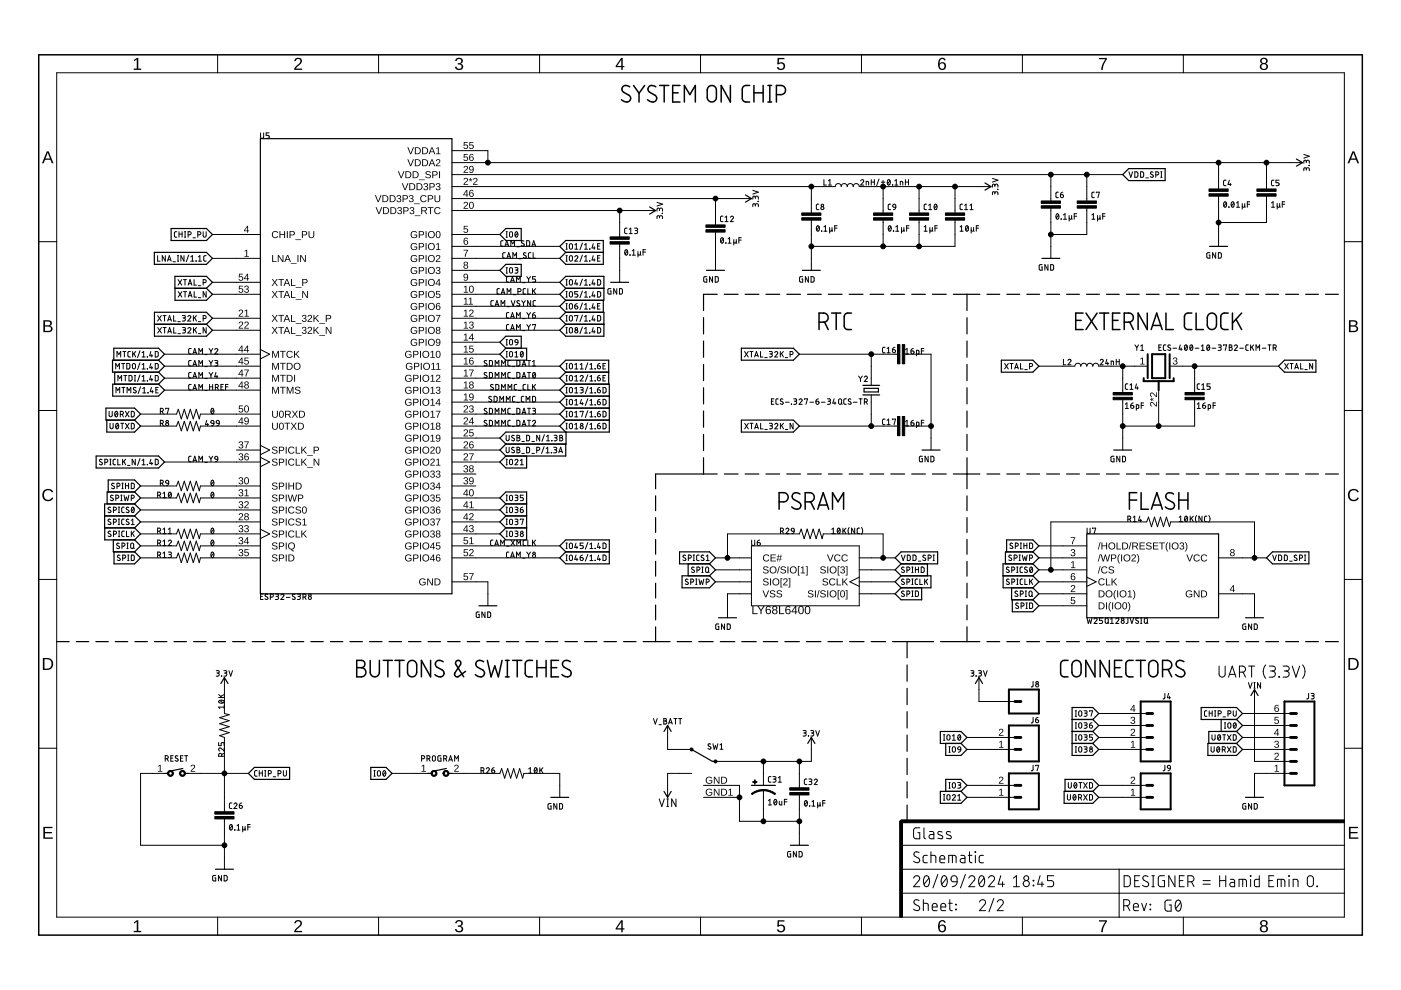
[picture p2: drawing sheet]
<svg xmlns="http://www.w3.org/2000/svg" width="297mm" height="210mm" viewBox="0 0 297 210" stroke-linecap="round" stroke-linejoin="round" font-family="sans-serif">
<g fill="none" stroke="#000" stroke-width=".25">
<path d="M55.2 29.4h40.6v96.5h-40.6zM208.8 38.8l1.3 .8-1.3 .7M238 37l1.3-1.2h7.7v2.5h-7.7zM274.9 33.7l1.2 .8-1.2 .7M32.7 53.5h11.1l1.2 1.3-1.2 1.2h-11.1zM36.3 48.5h7.5l1.2 1.2-1.2 1.3h-7.5zM37.1 58.6h6.7l1.2 1.3-1.2 1.2 1.2 1.3-1.2 1.3h-6.7zM106 49.7l1.3-1.2h3.2v2.5h-3.2zM107.3 56h3.2v2.6h-3.2l-1.3-1.3zM118.7 52.2l1.3-1.2h7.9v5h-7.9l-1.3-1.2 1.3-1.3zM120 53.5h7.9M129.5 59.9h3.8"/>
<path d="M137.7 43.9l1.3 .7-1.3 .8M149.8 57.3h3.8M158.1 41.3l1.2 .8-1.2 .8M170.1 57.3h3.8M220.9 54.8h3.8M256.5 52.2h3.8M24.1 76.4v-2.6h9.5l1.3 1.3-1.3 1.3M24.3 78.9v2.5M32.7 66.2h11.1l1.2 1.3-1.2 1.2 1.2 1.3-1.2 1.3h-11.1zM32.7 68.7h11.1M33.6 76.4h-9.7v2.5h9.7M33.6 76.4l1.3 1.2-1.3 1.3"/>
<path d="M33.6 78.9l1.3 1.3-1.3 1.2M37.1 61.1h6.7M106 75.1l1.3-1.3h4.4v2.6h-4.4zM107.3 73.8l-1.3-1.2 1.3-1.3h3.2v2.5M120 78.9l-1.3 1.3 1.3 1.2M120 61.1h8M120 61.1l-1.3-1.2 1.3-1.3h8v5.1h-8M120 78.9h9.1M120 78.9l-1.3-1.3 1.3-1.2h9.1v5M120 68.7h8M120 66.2h8v5.1h-8l-1.3-1.3 1.3-1.3M120 61.1l-1.3 1.3 1.3 1.3"/>
<path d="M120 63.7l-1.3 1.2 1.3 1.3M120 66.2l-1.3 1.3 1.3 1.2M127.9 63.7v2.5M149.2 67.4v3.4M149.2 72.3v3.5M149.2 77.3v3.4M152.1 62.4h-2.9v3.4M153.6 62.4h2.9M157.2 73.8h11l1.3 1.3-1.3 1.3h-11zM158 62.4h2.9M162.4 62.4h2.9M166.8 62.4h2.9"/>
<path d="M171.2 62.4h2.9M175.6 62.4h2.9M180 62.4h3M184.5 62.4h2.9M188.9 62.4h2.9M193.3 62.4h2.9M197.7 62.4h2.9M202.1 62.4h5.7M205 62.4v3.4M205 67.4v3.4M205 72.3v3.5M205 77.3v3.4"/>
<path d="M209.3 62.4h2.7M212.3 76.4h6.7l1.3 1.2-1.3 1.3h-6.7zM213.5 62.4h2.7M217.7 62.4h2.7M221.9 62.4h2.7M226.1 62.4h2.8M230.4 62.4h2.7M234.6 62.4h2.7M238.8 62.4h2.7M243 62.4h2.7M247.2 62.4h2.8M251.5 62.4h2.7"/>
<path d="M255.7 62.4h2.7M259.9 62.4h2.7M264.1 62.4h2.8M268.4 62.4h2.7M271.1 77.6l1.2-1.2h6.7v2.5h-6.7zM272.6 62.4h2.7M276.8 62.4h2.7M281 62.4h2.8M20.4 96.7h13.2l1.3 1.3-1.3 1.2h-13.2zM22.5 86.5h6l1.3 1.3-1.3 1.3h-6zM22.6 89.1v2.5h5.9l1.3-1.3-1.3-1.2M23.9 81.4h9.7l1.3 1.3-1.3 1.3h-9.7z"/>
<path d="M107.3 94.1l-1.3 1.3 1.3 1.3M107.3 96.7l-1.3 1.3 1.3 1.2h4.4v-2.5M120 81.4l-1.3 1.3 1.3 1.3M120 94.1v2.6h-12.7M120 81.4h9.2v10.2h-21.9l-1.3 1.3 1.3 1.2M120 89.1h9.2M120 84h9.2M120 86.5h9.2M120 84l-1.3 1.3 1.3 1.2M120 89.1l-1.3 1.2 1.3 1.3M120 86.5l-1.3 1.3 1.3 1.3M120 91.6v2.5h-12.7"/>
<path d="M149.2 82.2v3.4M149.2 87.1v3.5M149.2 92.1v3.4M149.2 97v3.5M157.2 89.1h11l1.3 1.2-1.3 1.3h-11zM182.9 81.7h3.6M182.9 83.7h3.6M183.2 82.3h3v.8h-3zM195.5 95.4h3.8M205 82.2v3.4M205 87.1v3.5M205 92.1v3.4"/>
<path d="M205 97v6.6M236.1 95.4h3.8M22.2 109.4h6.3M22.2 111.9h6.3M22.9 104.3v-2.5h5.6l1.3 1.2-1.3 1.3M24 114.5v2.5h4.5M24.2 117v2.5h4.3l1.3-1.2-1.3-1.3M28.5 106.8l1.3 1.3-1.3 1.3M28.5 106.8h-6.3v7.7h6.3M28.5 109.4l1.3 1.3-1.3 1.2M28.5 104.3h-5.8v2.5M28.5 104.3l1.3 1.3-1.3 1.2"/>
<path d="M28.5 111.9l1.3 1.3-1.3 1.3M28.5 114.5l1.3 1.2-1.3 1.3M107.3 109.4l-1.3 1.3 1.3 1.2M107.3 109.4h4.4M107.3 106.8h4.4M107.3 111.9h4.4M107.3 106.8l-1.3-1.2 1.3-1.3h4.4v10.2h-4.4l-1.3-1.3 1.3-1.3M107.3 106.8l-1.3 1.3 1.3 1.3M118.7 115.7l1.3-1.2h9.2v5h-9.2l-1.3-1.2 1.3-1.3zM120 117h9.2M139 105.1v3.2M139 109.7v3.2"/>
<path d="M139 114.4v3.1M139 119v3.2M144.1 117h6.3l1.3 1.3-1.3 1.2h-6.3zM145.9 119.5v2.6M150.4 119.5l1.3 1.3-1.3 1.3M152.1 100.5h-13.1v3.1M153.6 100.5h2.9M158 100.5h2.9M162.4 100.5h2.9M166.8 100.5h2.9M171.2 100.5h2.9M175.6 100.5h2.9"/>
<path d="M180 100.5h3M184.5 100.5h2.9M188.9 100.5h2.9M189.8 118.3l1.3-1.3h7.7v2.5h-7.7zM191.1 119.5l-1.3 1.3 1.3 1.3M193.3 100.5h2.9M196.6 119.5v2.6M197.7 100.5h2.9M202.1 100.5h5.7M205 105.1v3.2M205 109.7v3.2M205 114.4v3.1"/>
<path d="M205 119v3.2M209.3 100.5h2.7M213.4 117v-2.5h5.6l1.3 1.2-1.3 1.3M213.5 100.5h2.7M217.7 100.5h2.7M219 119.5l1.3 1.3-1.3 1.3M219 119.5h-6.3v2.6h6.3M219 117h-5.8v2.5M219 117l1.3 1.3-1.3 1.2M221.9 100.5h2.7M226.1 100.5h2.8M230.4 100.5h2.7"/>
<path d="M230.4 113.2h28v17.8h-28zM234.6 100.5h2.7M238.8 100.5h2.7M243 100.5h2.7M247.2 100.5h2.8M251.5 100.5h2.7M255.7 100.5h2.7M259.9 100.5h2.7M264.1 100.5h2.8M268.4 100.5h2.7M268.5 118.3l1.3-1.3h7.7v2.5h-7.7zM272.6 100.5h2.7"/>
<path d="M276.8 100.5h2.7M281 100.5h2.8M12 136h2.7M16.2 136h2.6M20.3 136h2.7M24.4 136h2.7M28.6 136h2.6M32.7 136h2.7M36.9 136h2.6M41 136h2.7M45.2 136h2.6M49.3 136h2.7"/>
<path d="M53.5 136h2.6M57.6 136h2.7M61.8 136h2.6M65.9 136h2.6M70 136h2.7M74.2 136h2.6M78.3 136h2.7M82.5 136h2.6M86.6 136h2.7M90.8 136h2.6M94.9 136h2.7M99.1 136h2.6"/>
<path d="M101.5 128.4h3.8M103.2 136h2.6M107.3 136h2.7M111.5 136h2.6M115.6 136h2.7M119.8 136h2.6M123.9 136h2.7M128.1 136h2.6M132.2 136h2.7M136.4 136h5.7M139 123.7v3.1M139 128.3v3.1"/>
<path d="M139 132.9v3.1M143.6 136h3M144.6 122.1h5.8l1.3 1.3-1.3 1.2h-5.8zM148.1 136h3.1M152.3 131h3.8M152.7 136h3.1M157.3 136h3M161.8 136h3.1M166.4 136h3.1M171 136h3.1M175.6 136h3M180.1 136h3.1"/>
<path d="M184.7 136h3.1M189.3 136h8.6M191.1 122.1h6.3v2.5h-6.3M191.1 122.1l-1.3 1.3 1.3 1.2M191.1 124.6l-1.3 1.3 1.3 1.3h4.3v-2.6M192.3 136v3.5M199.4 136h8.4M205 123.7v3.1M205 128.3v3.1M205 132.9v3.1M209.3 136h2.7M212.7 122.1v2.5h6.3"/>
<path d="M213.5 136h2.7M214.5 124.6v2.6h4.5M214.6 127.2v2.5h4.4l1.3-1.3-1.3-1.2M217.7 136h2.7M219 122.1l1.3 1.3-1.3 1.2M219 124.6l1.3 1.3-1.3 1.3M221.9 136h2.7M226.1 136h2.8M230.4 136h2.7M234.6 136h2.7M238.8 136h2.7M243 136h2.7"/>
<path d="M247.2 136h2.8M251.5 136h2.7M255.7 136h2.7M259.9 136h2.7M264.1 131h3.8M264.1 136h2.8M268.4 136h2.7M272.6 136h2.7M276.8 136h2.7M281 136h2.8M46.8 144.9l.8-1.2 .7 1.2M140.8 155.1l.7-1.3 .8 1.3"/>
<path d="M146.6 158.9l4.5 2.5h.6M171.3 157.6l.7-1.2 .8 1.2M192.3 141v3.4M192.3 145.9v3.5M192.3 150.9v3.4M192.3 155.9v3.4M199.4 155.1h4.4l1.2 1.3-1.2 1.2h-4.4zM200.5 157.6v2.6h3.3l1.2-1.3-1.2-1.3M206.8 144.9l.8-1.2 .7 1.2M227.3 152.5h4.4M227.3 157.6h4.4M227.3 155.1h4.4"/>
<path d="M231.7 152.5l1.3-1.2-1.3-1.3h-4.4v10.2h4.4l1.3-1.3-1.3-1.3M231.7 152.5l1.3 1.3-1.3 1.3M231.7 155.1l1.3 1.3-1.3 1.2M254.7 150h7.5l1.2 1.3-1.2 1.2h-7.5zM256.1 157.6h6.1l1.2 1.3-1.2 1.3h-6.1zM258.9 152.5v2.6M262.2 155.1l1.2 1.3-1.2 1.2M262.2 155.1h-5.9v2.5M262.2 152.5l1.2 1.3-1.2 1.3M265.2 147.5l.8-1.3 .7 1.3M34.9 164h.7M38.8 162.9l-2.9 .6"/>
<path d="M39.2 164h.8M52.7 164l1.2-1.3h7.5v2.5h-7.5zM78.6 162.7h3.3l1.2 1.3-1.2 1.2h-3.3zM90.7 164h.8M94.6 162.9l-2.8 .6M95.1 164h.7M116.8 169.1h3.8M140.8 167.8l.7 1.3 .8-1.3M159.3 166.5h5.1M167.6 179.2h3.8M192.3 160.8v3.4M192.3 165.7v3.5"/>
<path d="M192.3 170.7v3.4M199.4 167.8h4.4l1.2 1.3-1.2 1.2h-4.4zM200.5 167.8v-2.6h3.3l1.2 1.3-1.2 1.3M225.6 167.8h6.1l1.3 1.3-1.3 1.2h-6.1zM225.8 167.8v-2.6h5.9l1.3 1.3-1.3 1.3M264.1 169.1h3.8M45.7 184.3h3.8"/>
</g>
<g fill="none" stroke="#000" stroke-width=".21">
<path d="M12 15.4h273v179.1h-273zM46.1 11.6v3.8M80.3 11.6v3.8M114.4 11.6v3.8M148.5 11.6v3.8M182.6 11.6v3.8M216.8 11.6v3.8M250.9 11.6v3.8M55.2 28.2v.8l.3 .3 .4-.1v-1M57.1 28.2h-.7v.5h.4a.32 .32 0 0 1 .3 .3 .32 .32 0 0 1-.3 .3h-.4M95.8 39.6h81.3a.63 .63 0 0 1 .6-.7 .63 .63 0 0 1 .7 .7 .63 .63 0 0 1 .6-.7 .63 .63 0 0 1 .6 .7 .63 .63 0 0 1 .7-.7 .63 .63 0 0 1 .6 .7 .63 .63 0 0 1 .6-.7 .63 .63 0 0 1 .7 .7h27.9M95.8 37h142.2"/>
<path d="M95.8 34.5h180.3M95.8 31.9h7.6v2.6M172 39.6v5.5M174.7 38.1v1.1h.5M175.6 39.2h.7M175.6 38.3l.4-.2v1.1M182.5 38.3a.32 .32 0 0 1 .4-.2 .32 .32 0 0 1 .1 .5l-.5 .6h.6M183.6 39.2v-.7l.5 .1 .1 .6M184.7 38.1v1.1M184.7 38.6h.7M185.4 38.1v1.1M186.4 38l-.5 1.4"/>
<path d="M186.8 39.2h.8M186.8 38.6h.8M187.2 38.2v.8M187.2 39.6v5.5M188.3 38.2v-.1a.58 .58 0 0 1 .5 .6 .58 .58 0 0 1-.5 .5l-.2-.5zM188.7 38.3l-.5 .7M189.2 39.2h.1M189.7 39.2h.7M189.7 38.3l.3-.2v1.1M190.9 39.2v-.7l.5 .1v.6M192 38.6h.6M192 38.1v1.1"/>
<path d="M192.6 38.1v1.1M194.9 39.6v5.5M202.5 39.6v5.5M210.4 37.8l1.2 .4-1.2 .4M210.9 39.3l.3-.3 .3 .1 .1 .6M210.9 39.6v-.4l-.3-.2-.2 .2v.5M222.8 37v5.6M230.4 37v5.6M239.4 36.4l.4 1.2 .3-1.2M240.6 36.4h.5l.1 .2v.8l-.1 .2h-.5zM241.8 36.4h.5l.2 .3v.6l-.2 .3h-.5zM243 37.7h.5"/>
<path d="M244.5 36.5l-.4-.1-.2 .3 .5 .4a.32 .32 0 0 1 0 .5 .32 .32 0 0 1-.5-.2M245 37.1l.6-.1v-.4l-.6-.2v1.2M246.1 36.4h.3M246.1 37.6h.3M246.2 36.4v1.2M258.4 34.5v5.6M259.9 38.2h-.4l-.1 .3v.7l.5 .2M260.6 38.2l-.2 .9h.6M260.8 38.9v.5M268.5 34.5v5.6M270.1 38.2h-.4l-.1 .3v.7l.5 .2M271.2 38.2h-.7v.5h.4a.32 .32 0 0 1 .3 .4 .32 .32 0 0 1-.3 .3h-.4"/>
<path d="M276.4 32.7l1.2 .4-1.2 .4M277 35.9l.1-.3h.4l.1 .6M277 36.1l-.1-.5h-.3l-.1 .1-.1 .5M277 34.3l.1-.3h.4l.1 .6M277 34.5l-.1-.4-.3-.1-.1 .1-.1 .5M277.6 35.1h.1M8.2 51.2h3.8M33.4 54.2v1.2h.5M35.1 54.2v1.2l-.7-1.2v1.2M35.5 55.4l.4-1.2 .4 1.2M35.6 55.1h.6M36.7 55.5h.5"/>
<path d="M37.5 49.1l-.4 .1-.1 .2v.7l.5 .2M37.6 55.4h.3M37.6 54.2h.3M37.7 54.2v1.2M37.8 59.3l.7 1.2M38 49.1v1.2M38 49.6h.6M38.5 59.3l-.7 1.2M38.6 49.1v1.2M38.9 59.3h.6M39 54.2v1.2l-.6-1.2v1.2M39.1 50.3h.3"/>
<path d="M39.1 49.1h.3M39.2 59.3v1.2M39.2 49.1v1.2M39.9 49.8l.6-.1v-.4l-.6-.2v1.2M40 54.1l-.5 1.4M40.4 55.4h.7M40.4 54.5l.4-.3v1.2M40.9 50.4h.5M41.1 59.3v1.2h.6M41.6 55.4h.1M41.9 49.8l.6-.1v-.4l-.6-.2v1.2M42.1 55.4h.6"/>
<path d="M42.1 54.5l.3-.3v1.2M43.1 49.1v1l.2 .2 .4-.2v-1M43.1 59.9l.5-.1 .1-.3-.2-.2h-.4v1.2M43.7 54.2l-.4 .1-.1 .2 .1 .8 .4 .1M45 59.9h10.2M45 54.8h10.2M45 49.7h10.2M95.8 59.9h22.9M95.8 57.3h10.2M95.8 54.8h22.9M95.8 42.1h63.5M95.8 44.6h43.2"/>
<path d="M95.8 49.7h10.2M95.8 52.2h22.9M106.7 51l-.4 .1-.1 .2v.7l.5 .2M107.1 52.2l.3-1.2 .4 1.2M107.1 53.6l-.5 .1v.8l.2 .2M107.2 51.9h.5M107.3 50.3h.3M107.3 49.1h.3M107.3 57.9h.3M107.3 56.7h.3M107.4 49.1v1.2M107.4 56.7v1.2"/>
<path d="M107.5 54.7l.4-1.1 .4 1.1M107.6 54.4h.6M107.9 58.7h-.4l-.1 .2v.7l.2 .2M108.1 56.8l.3-.1 .2 .2v.8l-.2 .2-.3-.2zM108.1 49.2l.3-.1 .2 .2v.8l-.2 .2-.3-.2zM108.3 59.8l.3-1.1 .5 1.1M108.3 52.2v-1.2l.4 .7 .4-.7v1.2M108.4 59.5h.5M108.7 54.7v-1.1l.4 .6 .4-.6v1.1M109.2 56.7l.5 .1 .1 .1v.3l-.5 .1M109.3 49.2l.1-.1a.58 .58 0 0 1 .4 .6 .58 .58 0 0 1-.4 .6l-.2-.6zM109.5 57.3l.2 .1 .1 .3-.2 .2h-.4"/>
<path d="M109.5 59.8v-1.1l.4 .6 .4-.6v1.1M109.6 52.3h.5M109.7 49.4l-.5 .6M110 54.9h.5M110.8 59.9h.5M111.1 51.1h-.4l-.1 .2 .4 .4a.32 .32 0 0 1 0 .5 .32 .32 0 0 1-.5-.2M111.5 53.7l-.4-.1-.1 .2 .5 .5a.32 .32 0 0 1-.1 .5 .32 .32 0 0 1-.5-.2M111.7 51l.4 .1 .2 .1v.8l-.2 .2h-.4zM111.7 58.7l.4 .5M112.1 59.2v.6M112.5 58.7l-.4 .5M112.6 53.6h-.4l-.2 .2 .1 .8 .2 .1"/>
<path d="M112.8 52.2l.4-1.2 .4 1.2M112.9 51.9h.6M113 53.6v1.1M113.6 58.7h-.7v.5h.4a.33 .33 0 0 1 .3 .3 .33 .33 0 0 1-.3 .3M120 55.4h.3M120 54.2h.3M120 59.3h.3M120 52.8h.3M120 51.7h.3M120.1 51.7v1.1M120.1 54.2v1.2M120.1 59.3v1.2"/>
<path d="M120.8 51.7h.3l.2 .2v.7l-.2 .2h-.3l-.1-.3zM120.8 54.3l.3-.1 .2 .2v.8l-.2 .2-.3-.1-.1-.2zM120.8 59.4l.3-.1 .2 .2v.8l-.2 .2-.3-.1-.1-.3zM121.9 54.5a.32 .32 0 0 1 .4-.3 .32 .32 0 0 1 .1 .5l-.5 .7h.6M121.9 52.8h.6M121.9 51.9l.3-.2v1.1M122.1 59.3l-.2 .9h.6M122.3 59.9v.6M123.5 51.5l-.5 1.5M123.5 54.1l-.5 1.4M123.5 59.2l-.5 1.4M123.9 55.4h.7"/>
<path d="M123.9 52.8h.7M123.9 51.9l.3-.2v1.1M123.9 54.5l.3-.3v1.2M123.9 59.5l.3-.2v1.2M125 55.4h.1M125 52.8h.1M125.8 51.7l-.3 .9h.7M125.8 54.2l-.3 .9h.7M125.8 59.3l-.3 .9h.7M126 52.3v.5M126 54.9v.5M126 59.9v.6"/>
<path d="M126.7 59.3h.4l.2 .2 .1 .6-.3 .3-.4 .1zM126.7 52.2h.4M126.7 54.7h.4M127.2 54.2h-.5v1.2h.5M127.2 51.7h-.5v1.1h.5M131.4 44.6v5.6M131.4 51.7v8.2M132.6 53h.1a.58 .58 0 0 1 .4 .5 .58 .58 0 0 1-.4 .6l-.3-.6zM133 48.4h-.4l-.2 .2 .1 .8 .5 .1M133 53.2l-.5 .6M133.4 49.5h.6M133.4 48.6l.3-.2v1.1"/>
<path d="M133.5 54h.1M134 54.1h.7M134 53.2l.4-.3v1.2M134.5 48.4h.5l.2 .2-.2 .3h-.3M134.9 48.9l.3 .2-.1 .3-.6 .1M135.3 53.8l.2 .3 .3-.3M135.3 53.3v1.2M135.8 53.3v.7l.1 .1M136.3 53.4h.6M136.9 52.9h-.6v1.2M139.3 42.9l1.2 .4-1.2 .4M139.8 46l.3-.3 .3 .1 .1 .6"/>
<path d="M139.8 46.2v-.3l-.3-.2-.2 .3v.4M139.8 44.4l.3-.3 .3 .1 .1 .6M139.8 44.6v-.3l-.3-.2-.2 .3v.4M140.5 45.2h.1M149.9 58.7l-.7 .1v.8l.2 .2h.5v-.6h-.2M151.1 58.7v1.1l-.7-1.1v1.1M151.6 58.7h.5l.2 .1v.8l-.2 .2h-.5zM151.7 42.1v5.6M151.7 49.2v8.1M152.9 50.5l.1-.1a.58 .58 0 0 1 .4 .6 .58 .58 0 0 1-.4 .5l-.2-.5zM153.3 45.8l-.4 .1-.1 .2v.7l.5 .2M153.4 50.7l-.6 .6"/>
<path d="M153.7 47h.7M153.7 46.1l.4-.3v1.2M153.9 51.5h.1M154.4 51.6h.6M154.4 50.7l.3-.3v1.2M154.9 46.1a.32 .32 0 0 1 .4-.3 .32 .32 0 0 1 .1 .5l-.5 .7h.6M155.6 51.3l.2 .3 .3-.3M155.6 50.8v1.1M156.1 50.8v.7l.1 .1M156.7 50.9h.5M157.2 50.4h-.5v1.2M159.6 40.4l1.2 .3-1.2 .4"/>
<path d="M160.1 43.5l.2-.3h.4l.1 .6M160.1 43.7l-.1-.5h-.2l-.2 .1v.5M160.1 41.9l.2-.3h.4l.1 .6M160.1 42.1v-.4l-.3-.1-.2 .1v.5M160.8 42.7h.1M170.2 58.7l-.6 .1-.1 .8 .2 .2h.5v-.6h-.2M171.4 58.7v1.1l-.6-1.1v1.1M172 58.7h.4l.2 .1v.8l-.2 .2h-.4zM172 46.7v10.6M173.2 47.9h.1a.58 .58 0 0 1 .4 .5 .58 .58 0 0 1-.4 .6l-.2-.5zM173.6 43.3h-.4l-.1 .2v.8l.5 .1M173.7 48.1l-.6 .7"/>
<path d="M174.2 49h.1M174.7 49h.6M174.7 48.1l.3-.2v1.1M175.9 48.8l.2 .2 .3-.2M175.9 48.2v1.2M176.4 48.2l.1 .8M177 48.4h.5M177.5 47.9h-.5v1.1M187.2 46.7v5.5M188.5 47.9h.1a.58 .58 0 0 1 .4 .5 .58 .58 0 0 1-.4 .6l-.3-.5zM188.8 43.3h-.4l-.1 .2 .1 .9h.4M188.9 48.1l-.5 .7"/>
<path d="M189.4 43.3h.4l.1 .6h-.5zM189.4 49h.1M189.9 49h.7M189.9 48.1l.3-.2v1.1M189.9 43.9l-.2 .5h-.3M191.1 48.8l.2 .2 .3-.2M191.1 48.2v1.2M191.6 48.2l.2 .8M192.2 48.4h.5M192.7 47.9h-.5v1.1M194.9 46.7v5.5M195.9 49h.7"/>
<path d="M195.9 48.1l.4-.2v1.1M196.4 43.3h-.3l-.2 .2 .1 .9h.4M196.9 44.4h.6M196.9 43.5l.3-.2v1.1M197.1 48.8l.3 .2 .3-.2M197.1 48.2v1.2M197.7 48.2v.8h.1M198.2 43.4l.1-.1a.58 .58 0 0 1 .4 .6 .58 .58 0 0 1-.4 .5l-.3-.5zM198.2 48.4h.5M198.6 43.5l-.5 .7M198.7 47.9h-.5v1.1M202.5 46.7v5.5h-30.5"/>
<path d="M203.6 49h.6M203.6 48.1l.3-.2v1.1M204.1 43.3h-.4l-.1 .2v.9h.5M204.5 44.4h.7M204.5 43.5l.3-.2v1.1M204.9 47.9a.59 .59 0 0 1 .4 .5 .59 .59 0 0 1-.4 .6l-.2-.5zM205.3 48.1l-.5 .7M205.7 44.4h.6M205.7 43.5l.3-.2v1.1M205.9 48.8l.2 .2 .3-.2M205.9 48.2v1.2M206.4 48.2v.7l.2 .1"/>
<path d="M207 48.4h.5M207.5 47.9h-.5v1.1M210.9 41l.2-.3 .2-.1 .2 .2 .1 .5M210.9 41.1l-.1-.4-.2-.1-.2 .2v.5M211.6 40.1h.1M221 56.1l-.7 .1v.8l.2 .3h.5v-.7h-.2M222.2 56.1v1.2l-.7-1.2v1.2M222.8 56.1h.4l.2 .2v.8l-.2 .2h-.4zM222.8 44.1v10.7M224.1 45.3a.58 .58 0 0 1 .4 .6 .58 .58 0 0 1-.4 .6 .85 .85 0 0 1 0-1.2zM224.4 40.7l-.4 .1-.1 .2v.8l.5 .1M224.5 45.6l-.6 .6"/>
<path d="M224.8 41.3h.4a.32 .32 0 0 1 .3 .3 .32 .32 0 0 1-.4 .3 .32 .32 0 0 1-.3-.3zM225 46.4h.1M225.3 40.7l-.3 .2-.2 .4M225.5 46.5h.6M225.5 45.6l.3-.3v1.2M226.7 46.2l.2 .3 .3-.3M226.7 45.7v1.2M227.2 45.7l.1 .8M227.8 45.8h.5M228.3 45.3h-.5v1.2M230.4 44.1v5.6h-7.6M231.5 46.5h.6"/>
<path d="M231.5 45.6l.3-.3v1.2M232 40.7l-.4 .1-.1 .2v.8l.5 .1M232.5 40.9v-.2h.6l-.3 1.2M232.7 46.2l.2 .3 .3-.3M232.7 45.7v1.2M233.2 45.7l.1 .8M233.8 45.8h.5M234.3 45.3h-.5v1.2M256.5 53.6l-.6 .1v.8l.1 .2h.5v-.6h-.2M257.7 53.6v1.1l-.6-1.1v1.1M258.3 53.6h.5l.1 .2v.7l-.1 .2h-.5zM258.4 41.6v10.6"/>
<path d="M259.6 42.9l.1-.1a.58 .58 0 0 1 .4 .6 .58 .58 0 0 1-.4 .5l-.3-.5zM260 43l-.5 .7M260.5 43.9h.1M261.2 42.9l.1-.1a.58 .58 0 0 1 .4 .6 .58 .58 0 0 1-.4 .5l-.3-.5zM261.6 43l-.5 .7M262.2 43.9h.6M262.2 43l.3-.2v1.1M263.4 43.7l.2 .2 .3-.2M263.4 43.2v1.1M263.9 43.2v.7h.1M264.5 43.3h.5M265 42.8h-.5v1.1"/>
<path d="M268.5 41.6v5.6h-10.1M269.6 43.9h.6M269.6 43l.3-.2v1.1M270.8 43.7l.2 .2 .3-.2M270.8 43.2v1.1M271.3 43.2l.1 .7M271.9 43.3h.5M272.4 42.8h-.5v1.1M285 51.2h3.8M24.5 78.2v-1.1l.4 .6 .4-.6v1.1M24.8 75.7v-1.2l.4 .7 .4-.7v1.2M25.8 77.1h.6"/>
<path d="M26.1 74.5h.6M26.1 77.1v1.1M26.2 79.6h.7M26.4 74.5v1.2M26.6 79.6v1.2M26.9 77.1h.4l.2 .2v.7l-.2 .2h-.4zM27.3 79.6h.5l.2 .2v.6l-.2 .4h-.5zM27.6 74.5h-.4l-.1 .3v.7l.5 .2M28.1 74.5v1.2M28.2 77.1h.3l.2 .3v.6l-.2 .2-.3-.1-.1-.2zM28.4 75l.4 .7M28.5 79.6h.2"/>
<path d="M28.6 79.6v1.2M28.8 74.5l-.7 .7M29.7 74.4l-.5 1.4M29.7 76.9l-.5 1.5M29.7 79.5l-.5 1.4M30.1 78.2h.7M30.1 75.7h.7M30.1 74.8l.4-.3v1.2M30.1 77.3l.4-.2v1.1M30.1 79.9l.4-.3v1.2M31.2 78.2h.1M31.2 75.7h.1"/>
<path d="M32 74.5l-.3 .9h.7M32 77.1l-.3 .9h.7M32 79.6l-.3 .9h.7M32.2 75.2v.5M32.2 77.7v.5M32.9 74.5h.5l.1 .2v.8l-.1 .2h-.5zM32.9 77.1h.5l.1 .2v.7l-.1 .2h-.5zM32.9 79.6h.5l.1 .2v.8l-.1 .2h-.5zM33.4 66.9l.8 1.2M33.4 69.4l.8 1.2M34.2 66.9l-.8 1.2M34.2 69.4l-.8 1.2"/>
<path d="M34.6 66.9h.6M34.6 69.4h.6M34.9 66.9v1.2M34.9 75.1h20.3M34.9 77.6h20.3M34.9 69.4v1.2M35.6 68.1l.3-1.2 .4 1.2M35.6 70.6l.4-1.2 .3 1.2M35.6 67.8h.6M35.7 70.3h.6M36.8 66.9v1.2h.5M36.8 69.4v1.2h.5"/>
<path d="M37.7 68.2h.5M37.7 70.7h.5M37.8 61.8l.8 1.2M38.6 61.8l-.8 1.2M38.7 66.9h.5l.1 .2-.1 .3h-.4M38.7 69.4l.5 .1 .1 .1v.3l-.5 .1M38.9 61.8h.7M39 67.4l.2 .1 .1 .3-.2 .2-.4 .1M39 70l.3 .1v.3l-.1 .2h-.5M39.2 61.8v1.2M39.8 67.2a.32 .32 0 0 1 .5-.3 .32 .32 0 0 1 .1 .5l-.6 .7h.7M39.8 69.7a.32 .32 0 0 1 .5-.2 .32 .32 0 0 1 .1 .5l-.6 .6h.7"/>
<path d="M39.9 60.5l.4-1.2 .4 1.2M39.9 63l.4-1.2 .4 1.2M40 60.2h.6M40 62.7h.6M40.5 79h-.4l-.1 .2v.8l.5 .1M40.5 73.9h-.4l-.1 .2v.8l.5 .2M40.5 76.4l-.4 .1-.1 .2v.7l.5 .2M40.9 75.1l.4-1.2 .4 1.2M40.9 77.6l.4-1.2 .4 1.2M41 66.9v1.2M41 77.3h.6M41 79.8h.6"/>
<path d="M41 74.8h.6M41 69.4v1.2M41.2 61.8v1.2h.5M41.3 67.4l.4 .7M41.3 69.9l.4 .7M41.7 66.9l-.7 .7M41.7 69.4l-.7 .7M42.1 60.6h.5M42.1 63.1h.5M42.1 68.2h.5M42.1 70.7h.5M42.2 75.1v-1.2l.3 .6 .4-.6v1.2"/>
<path d="M42.2 77.6v-1.2l.3 .7 .4-.7v1.2M43.1 67.5l.5-.1v-.4l-.5-.1v1.2M43.4 77.7h.5M43.4 75.2h.5M43.7 61.8v1.2l-.6-1.2v1.2M43.7 69.4v1.2l-.6-1.2v1.2M44.3 79l.4 .5M44.3 73.9l.4 .5M44.3 76.4l.4 .6M44.7 74.4v.7M44.7 77v.6M44.7 79.5v.6"/>
<path d="M45 62.4h10.2M45 67.5h10.2M45 70h10.2M45.1 79l-.4 .5M45.1 73.9l-.4 .5M45.1 76.4l-.4 .6M45.5 74.1a.32 .32 0 0 1 .5-.2 .32 .32 0 0 1 .1 .5l-.6 .7h.7M45.5 76.4l.5 .1 .2 .1-.2 .3h-.3M45.8 79l-.3 .9h.7M45.9 76.9l.3 .3-.1 .3-.6 .1M46 79.6v.5M55.2 74.1l2 1-2 1"/>
<path d="M95.8 75.1h10.2M95.8 77.6h22.9M95.8 62.4h22.9M95.8 64.9h22.9M95.8 67.5h22.9M95.8 70h22.9M95.8 72.6h10.2M103.2 76.5h-.4l-.1 .2 .4 .4a.32 .32 0 0 1 0 .5 .32 .32 0 0 1-.5-.2M103.2 79.1l-.4-.1-.1 .2 .4 .5a.32 .32 0 0 1 0 .5 .32 .32 0 0 1-.5-.2M103.8 76.4l.4 .1 .2 .1v.8l-.2 .2h-.4zM103.8 79h.4l.2 .2v.7l-.2 .2h-.4zM104.6 63.7l-.4 .1-.1 .2v.7l.5 .2"/>
<path d="M105 64.9l.4-1.2 .3 1.2M105 77.6v-1.2l.4 .7 .4-.7v1.2M105.1 64.6h.6M105.9 61.2h-.4l-.1 .2v.8l.5 .2M106.2 64.9v-1.2l.4 .7 .4-.7v1.2M106.3 62.4l.4-1.2 .3 1.2M106.4 77.6v-1.2l.3 .7 .4-.7v1.2M106.4 62.1h.6M107.3 73.2h.3M107.3 74.5h.3M107.3 75.7h.3M107.3 72h.3"/>
<path d="M107.4 72v1.2M107.4 74.5v1.2M107.5 65h.5M107.5 62.4v-1.2l.4 .6 .4-.6v1.2M107.9 68.8h-.4l-.1 .3v.7l.5 .2M107.9 66.3h-.4l-.1 .2v.8l.5 .1M108.1 74.6l.3-.1 .2 .2v.8l-.2 .2-.3-.2zM108.1 72.1l.3-.1 .2 .2v.8l-.2 .1-.3-.1zM108.2 76.4l-.4 .1-.1 .2v.7l.5 .2M108.2 79h-.4l-.1 .2v.8l.5 .1M108.3 70l.3-1.2 .5 1.2M108.3 67.4l.3-1.1 .5 1.1"/>
<path d="M108.4 69.7h.5M108.4 67.1h.5M108.4 63.7l.4 1.2 .4-1.2M108.6 77.7h.5M108.8 62.5h.5M109.2 75.7h.6M109.2 74.8l.3-.3v1.2M109.3 72.1l.3-.1 .2 .2v.4h-.6zM109.5 67.4v-1.1l.4 .6 .4-.6v1.1M109.5 70v-1.2l.4 .6 .4-.6v1.2M109.6 76.4l.4 .1 .2 .1v.8l-.2 .2h-.4zM109.6 79h.4l.2 .2v.7l-.2 .2h-.4z"/>
<path d="M109.8 72.6l-.1 .3-.4 .3M109.8 61.8l.6-.1v-.4l-.6-.1v1.2M110.2 63.8h-.4l-.2 .2 .5 .4a.29 .29 0 0 1 0 .4 .29 .29 0 0 1-.4 0l-.1-.1M110.5 74.6l.1-.1a.63 .63 0 0 1 .4 .6 .63 .63 0 0 1-.5 .6l-.2-.6zM110.6 63.7l.4 .6M110.7 77.6l.4-1.2 .4 1.2M110.8 77.3h.6M110.8 79.8h.6M110.8 70.1h.5M110.8 67.6h.5M110.9 74.8l-.5 .6M111 64.3v.6"/>
<path d="M111.4 63.7l-.4 .6M111.4 61.2h-.4l-.1 .2v.8l.5 .2M111.7 68.8l.4 .6M111.7 66.3l.4 .5M111.8 76.4h.7M111.8 79h.7M111.9 61.2v1.2h.5M112.1 66.8v.6M112.1 69.4v.6M112.2 76.4v1.2M112.2 79v1.1M112.5 68.8l-.4 .6"/>
<path d="M112.5 66.3l-.4 .5M112.5 63.7v1.2l-.6-1.2v1.2M112.9 66.8h.4a.32 .32 0 0 1 .3 .3 .32 .32 0 0 1-.4 .3 .32 .32 0 0 1-.3-.3zM112.9 77.6h.7M112.9 76.7l.3-.3v1.2M112.9 61.2v1.2M112.9 68.9v-.1h.7l-.4 1.2M113.1 79a.58 .58 0 0 1 .5 .6 .58 .58 0 0 1-.5 .5l-.2-.6zM113.2 61.6l.4 .8M113.4 66.3l-.3 .1-.2 .4M113.5 79.2l-.5 .7M113.6 63.7l-.4 .1-.2 .2 .1 .7 .5 .2"/>
<path d="M113.6 61.2l-.7 .7M120 77.1h.3M120 60.5h.3M120 78.2h.3M120 61.8h.3M120 63h.3M120 66.9h.3M120 68.1h.3M120 69.4h.3M120 70.6h.3M120 79.6h.3M120 65.5h.3"/>
<path d="M120 64.4h.3M120.1 61.8v1.2M120.1 64.4v1.1M120.1 66.9v1.2M120.1 69.4v1.2M120.1 77.1v1.1M120.1 79.6v1.2M120.8 61.9l.3-.1 .2 .2v.8l-.2 .2-.3-.1-.1-.2zM120.8 64.4h.3l.2 .1v.8l-.2 .2h-.3l-.1-.3zM120.8 67l.3-.1 .2 .2v.8l-.2 .2-.3-.1-.1-.2zM120.8 79.7l.3-.1 .2 .2v.8l-.2 .2-.3-.1-.1-.3zM120.8 77.1h.3l.2 .1v.8l-.2 .2-.3-.1-.1-.2z"/>
<path d="M120.8 69.5l.3-.1 .2 .2v.8l-.2 .2-.3-.1-.1-.2zM121.9 64.9h.4a.33 .33 0 0 1 .2 .3 .33 .33 0 0 1-.3 .3 .33 .33 0 0 1-.3-.3zM121.9 78.2h.6M121.9 67v-.1h.6l-.3 1.2M121.9 77.3l.3-.2v1.1M121.9 79.9l.3-.3v1.2M122.4 64.4l-.4 .1-.1 .4M122.5 61.8h-.6v.5h.4a.34 .34 0 0 1 .2 .4 .34 .34 0 0 1-.2 .3h-.4M123 79.9a.32 .32 0 0 1 .4-.3 .32 .32 0 0 1 .1 .5l-.5 .7h.7M123 78.2h.7M123 77.3l.3-.2v1.1M123.5 61.7l-.5 1.4"/>
<path d="M123.5 64.2l-.5 1.5M123.5 66.8l-.5 1.4M123.5 69.3l-.5 1.4M123.9 60.5h.7M123.9 63h.7M123.9 68.1h.7M123.9 70.6h.7M123.9 62.1l.3-.3v1.2M123.9 64.6l.3-.2v1.1M123.9 67.2l.3-.3v1.2M123.9 69.7l.3-.3v1.2M123.9 65.5h.7"/>
<path d="M124.6 79.5l-.5 1.4M124.6 76.9l-.5 1.5M125 60.5h.1M125 63h.1M125 68.1h.1M125 70.6h.1M125 65.5h.1M125.1 78.2h.6M125.1 77.3l.3-.2v1.1M125.1 79.9l.3-.3v1.2M125.8 66.9l-.3 .9h.7M125.8 69.4l-.3 1h.7"/>
<path d="M125.8 61.8l-.3 .9h.7M125.8 64.4l-.3 .9h.7M126 62.5v.5M126 65v.5M126 67.5v.6M126 70.1v.5M126.2 78.2h.1M126.7 77.6h.4a.33 .33 0 0 1 .2 .3 .33 .33 0 0 1-.3 .3 .33 .33 0 0 1-.3-.3zM126.7 61.8h.4l.2 .2 .1 .7-.3 .3h-.4zM126.7 66.9h.4l.2 .2 .1 .7-.3 .3h-.4zM126.7 69.4l.4 .1 .2 .1 .1 .7-.3 .3h-.4zM126.7 64.9h.4"/>
<path d="M127.2 79.6l-.4 .2-.1 .3M127.2 77.1l-.4 .1-.1 .4M127.2 64.4h-.5v1.1h.5M127.8 77.6h.4M128.4 77.1h-.6v1.1h.6M128.4 79.6h-.6v1.2h.6M129.5 61.2l-.6 .1v.8l.2 .2 .4 .1v-.7h-.2M130.8 61.2v1.2l-.7-1.2v1.2M131.3 61.2h.5l.2 .2v.8l-.2 .1-.5 .1zM157.9 74.5l.7 1.2M158.6 74.5l-.7 1.2M159 74.5h.6"/>
<path d="M159.3 74.5v1.2M160 75.7l.4-1.2 .4 1.2M160.1 75.4h.6M161.2 74.5v1.2h.6M162.1 75.8h.6M163.1 74.5h.5l.1 .2-.1 .3h-.4M163.4 75l.3 .2v.2l-.1 .2-.5 .1M164.3 74.8a.32 .32 0 0 1 .4-.3 .32 .32 0 0 1 .1 .5l-.5 .7h.6M165.4 74.5v1.2M165.7 75l.4 .7M166.1 74.5l-.7 .7M166.5 75.8h.5"/>
<path d="M167.5 75.2l.5-.1 .1-.2v-.3l-.6-.1v1.2M169.5 75.1h20.8M182 79.7l.4 .6M182.8 79.7l-.4 .6M183.2 80a.32 .32 0 0 1 .5-.2 .32 .32 0 0 1 .1 .5l-.6 .6h.7M184.7 75.1v6.6M187.6 73.6l-.4 .1-.1 .2v.7l.5 .2M188.1 74.8h.6M188.1 73.9l.3-.3v1.2M189.2 74.1h.4a.33 .33 0 0 1 .3 .4 .33 .33 0 0 1-.4 .3 .33 .33 0 0 1-.3-.3zM189.7 73.6l-.3 .2-.2 .3M191.8 75.1h5.6v20.3"/>
<path d="M192 74.1l.3-.2v1.2M192 75.1h.7M193.1 74.4h.4a.32 .32 0 0 1 .3 .4 .32 .32 0 0 1-.4 .2 .32 .32 0 0 1-.3-.3zM193.7 73.9l-.4 .1-.2 .4M194.3 75.1l.5-.1-.1-.7h-.4v1.1M195.3 74.4h.6M195.9 73.9h-.6v1.2M213 77.1l.8 1.1M213.8 77.1l-.8 1.1M214.1 77.1h.7M214.5 77.1v1.1M215.1 78.2l.4-1.1 .4 1.1"/>
<path d="M215.2 77.9h.6M216.4 77.1v1.1h.5M217.3 78.4h.5M218.3 77.7h.5l.1-.3v-.2l-.6-.1v1.1M220.3 77.6h7.6a.63 .63 0 0 1 .6-.6 .63 .63 0 0 1 .7 .6 .63 .63 0 0 1 .6-.6 .63 .63 0 0 1 .6 .6 .63 .63 0 0 1 .7-.6 .63 .63 0 0 1 .6 .6 .63 .63 0 0 1 .6-.6 .63 .63 0 0 1 .7 .6h10.1M225.5 76.2v1.1h.5M226.4 76.4a.32 .32 0 0 1 .5-.2 .32 .32 0 0 1 .1 .5l-.6 .6h.7M233.3 76.4a.32 .32 0 0 1 .4-.2 .32 .32 0 0 1 .1 .5l-.5 .6h.6M234.7 76.2l-.3 .9h.7M234.9 76.8v.5M235.6 77.3v-.7l.5 .1v.6M236.7 76.2v1.1"/>
<path d="M236.7 76.7h.6M237.3 76.2v1.1M238 77.6v5.6M240.6 73.1l.4 .6M241 73.7v.6M241.4 73.1l-.4 .6M241.9 74.3h.6M241.9 73.4l.3-.3v1.2M245.7 73.6h.4M246.2 73.1h-.5v1.2h.5M247.2 73.1l-.4 .1-.1 .2v.7l.5 .2M248.2 73.2h-.4l-.2 .2 .5 .4a.29 .29 0 0 1 0 .4 .29 .29 0 0 1-.4 0l-.1-.1"/>
<path d="M248.2 77.6h22.9M248.7 73.8h.8M250.2 73.1l-.2 .9h.6M250.4 73.8v.5M251.3 73.2h.1a.58 .58 0 0 1 .4 .5 .58 .58 0 0 1-.4 .6l-.3-.6zM251.7 73.4l-.5 .6M252.4 73.2h.1a.58 .58 0 0 1 .4 .5 .58 .58 0 0 1-.4 .6l-.2-.6zM252.8 73.4l-.5 .6M253.3 77.6v5.6M253.4 73.8h.8M254.7 74.3h.7M254.7 73.4l.3-.3v1.2"/>
<path d="M256 73.2h.1a.58 .58 0 0 1 .4 .5 .58 .58 0 0 1-.4 .6l-.3-.6zM256.4 73.4l-.5 .6M257 73.8h.8M258.3 73.1l.5 .1 .1 .1-.1 .3h-.4M258.6 73.6l.3 .2v.4l-.6 .1M259.4 73.3v-.2h.7l-.3 1.2M260.6 73.1l.6 .1v.4h-.3l.4 .3-.2 .4h-.5zM260.6 73.6h.3M261.7 73.4a.32 .32 0 0 1 .5-.3 .32 .32 0 0 1 .1 .5l-.6 .7h.7M262.9 73.8h.7M264.7 73.1l-.4 .1-.2 .2 .1 .7 .5 .2M265.2 73.1v1.2"/>
<path d="M265.4 73.6l.4 .7M265.8 73.1l-.6 .7M266.3 74.3v-1.2l.4 .7 .4-.7v1.2M267.6 73.8h.8M268.8 73.1h.7M269.2 73.1v1.2M269.9 73.8l.6-.1v-.5l-.6-.1v1.2M270.3 73.8l.3 .5M272.4 77.1l.8 1.1M273.2 77.1l-.8 1.1M273.5 77.1h.7M273.8 77.1v1.1"/>
<path d="M274.5 78.2l.4-1.1 .4 1.1M274.6 77.9h.6M275.8 77.1v1.1h.5M276.6 78.4h.6M278.3 77.1v1.1l-.6-1.1v1.1M8.2 87h3.8M21.7 97.5l-.3-.1-.3 .1v.3l.5 .3a.29 .29 0 0 1 0 .4 .29 .29 0 0 1-.4 0l-.1-.1M22.2 98l.6-.1v-.4l-.6-.1v1.2M23.1 87.2v.9l.3 .3 .4-.2v-1M23.3 97.4h.2M23.3 98.6h.2M23.3 89.7v.9l.3 .3 .4-.2v-1"/>
<path d="M23.4 97.4v1.2M24.5 87.3l.1-.1a.6 .6 0 0 1 .4 .6 .6 .6 0 0 1-.4 .6l-.3-.6zM24.5 97.4h-.4l-.1 .2v.8l.5 .2M24.6 83.3v-1.2l.4 .7 .4-.7v1.2M24.7 89.8a.6 .6 0 0 1 .5 .5 .6 .6 0 0 1-.5 .6l-.2-.6zM24.9 87.5l-.5 .6M25 97.4v1.2h.5M25 80.8v-1.2l.4 .6 .4-.6v1.2M25.1 90l-.5 .7M25.5 87.9l.6-.2v-.4l-.6-.1v1.2M25.6 89.7h.6M25.8 82.1h.7"/>
<path d="M25.9 87.9l.3 .5M25.9 89.7v1.2M26 97.4v1.2M26.2 82.1v1.2M26.2 97.8l.4 .8M26.6 87.2l.8 1.2M26.6 89.7l.8 1.2M26.6 97.4l-.6 .7M26.9 83.3v-1.2l.4 .7 .4-.7v1.2M27 98.7h.6M27.4 87.2l-.8 1.2M27.4 89.7l-.8 1.2"/>
<path d="M27.8 87.2l.6 .2v.8l-.2 .2h-.4zM27.8 89.7l.6 .3v.7l-.2 .2h-.4zM28.5 80.8h.2M28.7 97.4v1.2l-.7-1.2v1.2M28.8 82.2l-.4-.1-.1 .2v.2l.5 .3a.29 .29 0 0 1 0 .5 .29 .29 0 0 1-.5-.1l-.1-.1M29.7 97.2l-.5 1.5M29.8 90.3h7.6l.4-1 .6 2.1 .7-2.1 .6 2.1 .6-2.1 .7 2.1 .6-2.1 .6 2.1 .3-1.1h12.7M29.8 82l-.5 1.4M29.8 87.8h7.6l.4-1 .6 2 .7-2 .6 2 .6-2 .7 2 .6-2 .6 2 .3-1h12.7M30.1 97.6l.4-.2v1.2M30.1 80.8h.7M30.1 98.6h.7"/>
<path d="M30.2 82.4l.4-.3v1.2M30.2 83.3h.7M31.2 80.7h.1M31.2 98.5h.1M31.3 83.3h.1M32 97.4l-.3 .9h.7M32.1 82.1l-.2 .9h.6M32.2 80.2v.6M32.2 98v.6M32.3 82.8v.5M32.9 97.4h.5l.1 .2v.7l-.3 .3h-.3zM33 82.7h.4"/>
<path d="M33.5 82.1h-.5v1.2h.5M34 87.2h.5l.1-.2v-.3l-.6-.1v1.2M34 89.8l.5-.1 .1-.2v-.3l-.6-.1v1.2M34.4 87.2l.2 .6M34.4 89.8l.2 .5M34.9 80.2h20.3M34.9 82.7h20.3M34.9 98h20.3M35.1 86.7v-.1h.7l-.3 1.2M40.5 81.5h-.4l-.1 .3v.7l.5 .2M40.5 96.7l-.4 .1-.1 .2v.7l.5 .2M40.9 80.1l.4-1.1 .4 1.1"/>
<path d="M40.9 82.7l.4-1.2 .4 1.2M40.9 97.9l.4-1.2 .4 1.2M41 82.4h.6M41 97.6h.6M42.2 80.1v-1.1l.3 .6 .4-.6v1.1M42.2 82.7v-1.2l.3 .6 .4-.6v1.2M42.2 97.9v-1.2l.3 .7 .4-.7v1.2M43.4 80.3h.5M43.4 82.8h.5M43.4 98h.5M43.8 89.1l-.2 .9h.6M44 89.8v.5"/>
<path d="M44.3 96.7l.4 .6M44.4 81.5v1.2M44.4 82h.7M44.7 97.3v.6M44.8 89.2h.4l.2 .6-.7-.2zM44.9 86.7v-.1a.6 .6 0 0 1 .5 .6 .6 .6 0 0 1-.5 .5l-.2-.5zM45.1 81.5v1.2M45.1 96.7l-.4 .6M45.3 86.8l-.5 .7M45.4 89.8l-.1 .3-.5 .2M45.7 82.1h.4l.2-.2-.1-.3-.5-.1v1.2M45.7 96.8h.4l.1 .6-.6-.1z"/>
<path d="M46 89.2h.4l.1 .6-.6-.2zM46 82.1l.3 .6M46.2 97.4l-.2 .4-.3 .1M46.5 89.8l-.1 .3-.4 .2M46.8 82h.4M47.3 81.5h-.5v1.2h.5M47.8 82h.5M48.3 81.5h-.5v1.2M50.1 95.4h5.1M55.2 97l2 1-2 1M55.2 94.4l2 1-2 1M95.8 85.3h22.9"/>
<path d="M95.8 90.3h22.9M95.8 87.8h22.9M95.8 80.2h22.9M95.8 82.7h22.9M95.8 92.9h10.2M95.8 95.4h10.2M95.8 98h10.2M103.2 89.2l-.4-.1-.1 .3 .4 .4a.32 .32 0 0 1 0 .5 .32 .32 0 0 1-.5-.2M103.2 86.7l-.4-.1-.1 .2 .4 .5a.32 .32 0 0 1 0 .5 .32 .32 0 0 1-.5-.2M103.8 90.3v-1.2l.6 .2v.8l-.3 .2M103.8 87.8v-1.2l.6 .2v.7l-.3 .3M104.2 84.1h-.4l-.2 .2 .5 .4a.29 .29 0 0 1 .1 .5 .29 .29 0 0 1-.5-.1l-.1-.1"/>
<path d="M104.6 81.6l-.4-.1-.2 .3 .5 .4a.32 .32 0 0 1-.1 .5 .32 .32 0 0 1-.4-.2M104.8 84l.6 .2v.7l-.2 .3h-.4zM105 80.1v-1.1l.4 .6 .4-.6v1.1M105 87.8v-1.2l.4 .6 .4-.6v1.2M105 90.3v-1.2l.4 .7 .4-.7v1.2M105.1 81.5h.5l.1 .2v.8l-.1 .2h-.5zM106 85.2v-1.2l.4 .7 .4-.7v1.2M106.3 82.7v-1.2l.4 .6 .4-.6v1.2M106.4 80.1v-1.1l.3 .6 .4-.6v1.1M106.4 87.8v-1.2l.3 .6 .4-.6v1.2M106.4 90.3v-1.2l.3 .7 .4-.7v1.2M107.3 94.8v1l.2 .2 .4-.2v-1"/>
<path d="M107.3 92.3v1l.2 .2 .4-.2v-1M107.3 97.4h.3M107.3 98.6h.3M107.4 85.2v-1.2l.3 .7 .4-.7v1.2M107.4 97.4v1.2M107.7 82.7v-1.2l.4 .6 .4-.6v1.2M108.1 97.5l.3-.1 .2 .2v.8l-.2 .1-.3-.1zM108.2 89.1l-.4 .1-.1 .2v.7l.2 .2M108.2 86.6h-.4l-.1 .2v.8l.2 .2M108.6 87.9h.5M108.6 90.4h.5M108.6 80.3h.5"/>
<path d="M109 94.9l-.4-.1-.1 .3 .5 .4a.29 .29 0 0 1 0 .5 .29 .29 0 0 1-.4-.1l-.1-.1M109 92.4l-.4-.1-.1 .3 .5 .4a.29 .29 0 0 1 0 .4 .29 .29 0 0 1-.4 0l-.1-.1M109.2 97.6a.32 .32 0 0 1 .4-.2 .32 .32 0 0 1 .1 .5l-.5 .7h.6M109.2 84l-.4 .1-.1 .2v.7l.5 .2M109.6 81.5h-.4l-.2 .3 .1 .7 .5 .2M109.6 90.3v-1.2h.3l.3 .2v.8l-.3 .2M109.6 87.8v-1.2h.3l.3 .2v.7l-.3 .3M109.6 85.3h.5M109.6 94.8h.3l.3 .2-.3 .4 .4 .2-.2 .4h-.5zM109.6 92.3h.3l.3 .2-.3 .3 .4 .3-.2 .3-.5 .1zM109.6 95.4h.3M109.6 92.8h.3"/>
<path d="M109.9 82.8h.6M110.3 98.6h.7M110.3 97.6l.3-.2v1.2M110.6 96.1h.6M110.6 93.6h.6M110.7 90.3l.4-1.2 .4 1.2M110.7 87.8l.4-1.2 .4 1.2M110.7 80.1l.4-1.1 .4 1.1M110.8 90h.6M110.8 87.5h.6M111.1 84l-.4 .1-.2 .2 .1 .7 .5 .2M111.4 81.5h-.4l-.1 .3v.7l.5 .2"/>
<path d="M111.5 85.2v-1.2l.4 .7 .4-.7v1.2M111.7 94.8l.6 .2v.8l-.3 .2h-.3zM111.7 92.3l.6 .2v.8l-.3 .2h-.3zM111.8 89.1h.7M111.8 86.6h.7M111.9 81.5v1.2h.5M112.2 86.6v1.2M112.2 89.1v1.2M112.8 96.1h.5M112.8 93.6h.5M112.9 89.4a.32 .32 0 0 1 .5-.3 .32 .32 0 0 1 .1 .5l-.6 .7M112.9 86.6h.4l.2 .2-.1 .3h-.4"/>
<path d="M112.9 84l.6 .2v.8l-.2 .2h-.4zM112.9 81.5v1.2M113.2 82l.4 .7M113.2 87.1l.3 .3v.2l-.3 .2M113.6 81.5l-.7 .7M113.8 95.5l.6-.1v-.4l-.6-.2v1.2M114.4 92.3v1.2l-.6-1.2v1.2M115.4 94.7l-.6 1.4M115.4 92.2l-.5 1.4M115.8 96h.7M115.8 95.1l.3-.3v1.2M115.9 92.6l.3-.3v1.2"/>
<path d="M115.9 93.5h.6M116.9 95.9l.1 .1zM117 93.4h.1M117.4 94.8h.4l.2 .2-.1 .3-.4 .1M117.5 92.3h.4l.2 .2-.1 .3h-.4M117.7 95.4l.3 .2v.3l-.6 .1M117.8 92.8l.2 .1 .1 .3-.2 .2-.4 .1M118.5 96l.4-1.2 .4 1.2M118.6 95.7h.6M118.7 92.3l.5 .1v.3l-.2 .1 .3 .3-.2 .3-.4 .1zM118.7 92.8h.3M120 89.7h.3"/>
<path d="M120 90.9h.3M120 80.8h.3M120 82.1h.3M120 83.3h.3M120 87.2h.3M120 88.4h.3M120 85.9h.3M120 84.7h.3M120.1 82.1v1.2M120.1 84.7v1.2M120.1 87.2v1.2M120.1 89.7v1.2"/>
<path d="M120.8 89.8h.3l.2 .1v.8l-.2 .2-.3-.1-.1-.2zM120.8 84.8l.3-.1 .2 .2v.8l-.2 .1h-.3l-.1-.3zM120.8 82.2l.3-.1 .2 .2v.8l-.2 .2-.3-.1-.1-.2zM120.8 87.3l.3-.1 .2 .2v.8l-.2 .2-.3-.1-.1-.2zM121.9 90.9h.6M121.9 80.8h.6M121.9 83.3h.6M121.9 88.4h.6M121.9 82.4l.3-.3v1.2M121.9 84.9l.3-.2v1.2M121.9 87.5l.3-.3v1.2M121.9 90l.3-.3v1.2"/>
<path d="M121.9 85.9h.6M123 82.1l.5 .1 .2 .1-.2 .3-.4 .1M123 87.4v-.2h.7l-.4 1.2M123.3 84.7l-.3 .9h.7M123.3 82.7l.4 .2-.1 .3-.6 .1M123.5 85.3v.6M124.6 89.6l-.5 1.5M124.6 84.5l-.5 1.5M124.6 82l-.5 1.4M124.6 87.1l-.5 1.4M125.1 90.9h.6M125.1 80.8h.6"/>
<path d="M125.1 83.3h.6M125.1 88.4h.6M125.1 82.4l.3-.3v1.2M125.1 84.9l.3-.2v1.2M125.1 87.5l.3-.3v1.2M125.1 90l.3-.3v1.2M125.1 85.9h.6M126.2 85.8h.1M126.2 90.9h.1M126.2 80.8h.1M126.2 83.3h.1M126.2 88.4h.1"/>
<path d="M126.7 90.3h.4a.33 .33 0 0 1 .2 .3 .33 .33 0 0 1-.3 .3 .33 .33 0 0 1-.3-.3zM126.7 85.2h.4a.33 .33 0 0 1 .2 .4 .33 .33 0 0 1-.3 .2 .33 .33 0 0 1-.3-.3zM126.7 82.7h.4a.33 .33 0 0 1 .2 .3 .33 .33 0 0 1-.3 .3 .33 .33 0 0 1-.3-.3zM126.7 80.1h.4a.33 .33 0 0 1 .2 .4 .33 .33 0 0 1-.3 .3 .33 .33 0 0 1-.3-.4zM126.7 87.7h.4a.33 .33 0 0 1 .2 .4 .33 .33 0 0 1-.3 .3 .33 .33 0 0 1-.3-.3zM127.2 89.7l-.4 .2-.1 .4M127.2 84.7l-.4 .1-.1 .4M127.2 82.1l-.4 .2-.1 .4M127.2 87.2l-.4 .2-.1 .3M127.8 89.7l.5 .1 .2 .3v.6l-.3 .2h-.4zM127.8 84.7l.7 .2v.6l-.2 .3-.5 .1zM127.8 82.1l.5 .1 .2 .1v.7l-.2 .3h-.5z"/>
<path d="M127.8 87.2h.5l.2 .3v.7l-.3 .2h-.4zM127.8 80.1h.4M157.9 89.7l.8 1.2M158.7 89.7l-.8 1.2M159 89.7h.7M159.3 89.7v1.2M160 90.9l.4-1.2 .4 1.2M160.1 90.6h.6M161.3 89.7v1.2h.5M162.2 91.1h.5M163.1 89.7h.4l.3 .3-.2 .3h-.3M163.4 90.3l.3 .1 .1 .3-.2 .2h-.5"/>
<path d="M163.6 85.1h.3M164.1 84.6h-.5v1.1h.5M164.3 90a.32 .32 0 0 1 .4-.2 .32 .32 0 0 1 .1 .5l-.5 .6h.6M165 84.6h-.4l-.1 .2 .1 .8 .4 .1M165.5 89.7v1.2M165.7 90.2l.4 .7M166 84.6h-.4l-.1 .2 .4 .4a.32 .32 0 0 1 0 .5 .32 .32 0 0 1-.5-.1M166.1 89.7l-.6 .8M166.5 91.1h.5M166.5 85.3h.8M167.8 85.7h.1M168.1 89.7v1.2l-.6-1.2v1.2"/>
<path d="M168.3 84.6h.5l.1 .2-.1 .2-.4 .1M168.6 85.1l.2 .1 .1 .3-.2 .2h-.4M169.4 84.8a.32 .32 0 0 1 .5-.2 .32 .32 0 0 1 .1 .5l-.6 .6h.7M169.5 90.3h20.8M170.6 84.7v-.1h.6l-.3 1.1M171.7 85.3h.8M173 85.1h.4a.33 .33 0 0 1 .2 .3 .33 .33 0 0 1-.3 .3 .33 .33 0 0 1-.3-.3zM173.5 84.6l-.4 .1-.1 .4M174.2 85.3h.7M175.4 84.6h.5l.2 .2-.2 .2-.3 .1M175.8 85.1l.3 .2-.1 .3-.6 .1M176.8 84.6l-.2 .9h.6"/>
<path d="M177 85.2v.5M177.9 84.6h.3l.2 .2v.7l-.2 .2-.4-.2zM178.3 85.5l.3 .2M179.4 84.6h-.4l-.1 .2v.8l.5 .1M180.4 84.6h-.4l-.1 .2 .4 .4a.29 .29 0 0 1 .1 .5 .29 .29 0 0 1-.5 0l-.1-.1M180.9 85.3h.8M182.1 84.6h.7M182.4 80.3v.6M182.5 84.6v1.1M183.3 85.2l.5-.1 .1-.3-.2-.2h-.4v1.1M183.6 85.2l.3 .5M184.7 83.7v6.6"/>
<path d="M187.6 88.9h-.4l-.1 .2v.8l.5 .1M188.1 89.1l.3-.2v1.1M188.1 90h.6M189.2 89v-.1h.7l-.4 1.1M191.8 90.3h5.6M192 89.4l.3-.3v1.2M193.1 89.6h.4a.32 .32 0 0 1 .3 .4 .32 .32 0 0 1-.4 .3 .32 .32 0 0 1-.3-.3zM193.7 89.1l-.4 .2-.2 .3M194.6 90.3l.2-.1v-.6l-.5-.1v1.2M195.3 89.6h.6M195.6 96.7l-.7 .2v.7l.2 .3h.5v-.6h-.2M195.9 89.1h-.6v1.2"/>
<path d="M196.8 96.7v1.2l-.7-1.2v1.2M197.4 96.7l.6 .2v.8l-.3 .2h-.3zM236.2 96.7l-.6 .2-.1 .7 .2 .3h.5v-.6h-.2M237.4 96.7v1.2l-.6-1.2v1.2M238 96.7l.6 .2v.8l-.3 .2h-.3zM238 84.8v10.6M238.6 85.7l.3-.3v1.2M238.6 86.6h.6M239.1 81.4h-.4l-.1 .2v.8l.5 .1M239.6 82.5h.6M239.6 81.6l.3-.2v1.1M239.7 86h.4a.33 .33 0 0 1 .3 .3 .33 .33 0 0 1-.4 .3 .33 .33 0 0 1-.3-.3z"/>
<path d="M240.3 85.4l-.4 .2-.2 .4M240.9 86.6l.5-.1-.1-.6-.4-.1v1.2M241 81.4l-.3 .9h.6M241.2 82v.5M242 86h.5M242.5 85.4h-.5v1.2M245.7 82.7v7.6M253.3 84.8v5.5h-15.3M253.8 86.6h.7M253.8 85.7l.4-.3v1.2M254.4 81.4h-.4l-.2 .2 .1 .8 .5 .1M254.8 82.5h.6"/>
<path d="M254.8 81.6l.3-.2v1.1M255 86h.4a.33 .33 0 0 1 .2 .3 .33 .33 0 0 1-.3 .3 .33 .33 0 0 1-.3-.3zM255.5 85.4l-.4 .2-.1 .4M256.2 86.6l.4-.1v-.6l-.4-.1v1.2M256.6 81.4h-.7v.5h.4a.34 .34 0 0 1 .3 .3 .34 .34 0 0 1-.3 .3h-.4M257.2 86h.5M257.7 85.4h-.5v1.2M285 87h3.8M23.5 107.6a.29 .29 0 0 0-.5 0 .29 .29 0 0 0 0 .4l.5 .3a.33 .33 0 0 1-.2 .4 .33 .33 0 0 1-.4-.2M23.5 110.2a.29 .29 0 0 0-.5-.1 .29 .29 0 0 0 0 .5l.5 .2a.33 .33 0 0 1-.2 .4 .33 .33 0 0 1-.4-.1M23.5 112.7a.29 .29 0 0 0-.5 0 .29 .29 0 0 0 .1 .4l.4 .3a.33 .33 0 0 1-.2 .4 .33 .33 0 0 1-.4-.2M24 105.1l-.4-.1-.2 .2 .5 .5a.32 .32 0 0 1 0 .5 .32 .32 0 0 1-.5-.2"/>
<path d="M24 108.2l.6-.1v-.4l-.6-.2v1.2M24 110.7l.6-.1v-.4l-.6-.1v1.1M24.1 113.3l.5-.2v-.4l-.5-.1v1.2M24.2 102.6a.29 .29 0 0 0-.4-.1 .29 .29 0 0 0 0 .4l.4 .2a.32 .32 0 0 1-.1 .5 .32 .32 0 0 1-.5-.1M24.6 105.6l.5-.1v-.4l-.5-.1v1.2M24.8 103.1l.6-.1v-.4l-.6-.2v1.2M25.1 110.1h.3M25.1 107.5h.3M25.1 108.7h.3M25.1 111.2h.3M25.1 112.6h.3M25.1 113.8h.3"/>
<path d="M25.2 107.5v1.2M25.2 110.1v1.1M25.3 112.6v1.2M25.3 115.3a.28 .28 0 0 0-.5-.1 .28 .28 0 0 0 .1 .4l.3 .2a.3 .3 0 0 1 .1 .5 .3 .3 0 0 1-.5-.1h-.1M25.4 117.8l-.4-.1-.1 .2 .5 .5a.32 .32 0 0 1-.1 .5 .32 .32 0 0 1-.5-.2M25.6 105h.3M25.6 106.2h.3M25.7 105v1.2M25.8 102.4h.3M25.8 103.6h.3M25.9 115.8l.5-.1v-.4l-.5-.2v1.2M26 102.4v1.2"/>
<path d="M26 118.3l.6-.1v-.4l-.6-.1v1.2M26.3 105l.2 1.2 .3-.8 .3 .8 .2-1.2M26.3 107.5l-.4 .1-.1 .2v.7l.5 .2M26.3 110.1h-.4l-.1 .2v.8l.5 .1M26.4 112.6h-.4l-.2 .3v.7l.6 .2M26.6 102.4v1.2M26.6 103h.7M26.8 112.6v1.2h.5M26.9 115.1h.3M26.9 116.3h.3M27.1 115.1v1.2M27.1 117.7h.2"/>
<path d="M27.1 118.9h.2M27.2 117.7v1.2M27.3 102.4v1.2M27.3 107.6l-.4-.1-.1 .3 .5 .5a.33 .33 0 0 1-.2 .4 .33 .33 0 0 1-.4-.2M27.3 110.2l-.4-.1-.1 .2 .5 .5a.33 .33 0 0 1-.2 .4 .33 .33 0 0 1-.4-.1M27.8 115.2l.3-.1 .2 .2v.8l-.2 .2-.4-.2zM27.8 102.4l.5 .1 .1 .2v.7l-.1 .2h-.5zM27.8 105.6l.6-.1v-.4l-.6-.1v1.2M27.8 117.7h.5l.1 .2v.8l-.1 .1-.5 .1zM27.8 110.3l.4-.2v1.1M27.8 111.2h.7M27.8 112.6v1.2"/>
<path d="M28 107.6l.1-.1a.59 .59 0 0 1 .4 .6 .59 .59 0 0 1-.4 .6l-.3-.6zM28.1 113.1l.4 .7M28.2 116.1l.3 .2M28.4 107.8l-.5 .6M28.5 112.6l-.7 .7M29.8 103h7.6l.4-1 .6 2.1 .7-2.1 .6 2.1 .6-2.1 .7 2.1 .6-2.1 .6 2.1 .3-1.1h12.7M29.8 105.6h7.6l.4-1 .6 2 .7-2 .6 2 .6-2 .7 2 .6-2 .6 2 .3-1h12.7M29.8 108.1h25.4M29.8 110.7h25.4M29.8 113.2h7.6l.4-1 .6 2 .7-2 .6 2 .6-2 .7 2 .6-2 .6 2 .3-1h12.7M29.8 115.7h7.6l.4-1 .6 2.1 .7-2.1 .6 2.1 .6-2.1 .7 2.1 .6-2.1 .6 2.1 .3-1.1h12.7M29.8 118.3h7.6l.4-1 .6 2 .7-2 .6 2 .6-2 .7 2 .6-2 .6 2 .3-1h12.7"/>
<path d="M33.4 105l.6-.1v-.4l-.6-.1v1.1M33.4 112.6l.6-.1v-.4l-.6-.1v1.1M33.4 115.2l.6-.2v-.4l-.6-.1v1.2M33.4 117.7l.6-.1v-.4l-.6-.1v1.1M33.8 105l.3 .5M33.8 112.6l.3 .5M33.8 115.2l.3 .5M33.8 117.7l.3 .5M34 102.5l.6-.2v-.4l-.6-.1v1.2M34.4 102.5l.2 .5M34.5 113.1h.7M34.5 104.6l.4-.2v1.1"/>
<path d="M34.5 112.2l.4-.2v1.1M34.5 114.8l.4-.3v1.2M34.5 117.3l.4-.2v1.1M34.5 105.5h.7M34.5 115.7h.7M34.5 118.2h.7M35.2 101.9h.4l.2 .6-.6-.1zM35.7 114.8a.32 .32 0 0 1 .4-.3 .32 .32 0 0 1 .1 .5l-.5 .7h.6M35.7 117.1h.5l.1 .2-.1 .2-.4 .1M35.7 113.1h.6M35.7 112.2l.3-.2v1.1M35.8 102.5l-.2 .4-.4 .1"/>
<path d="M35.8 104.4h.1a.58 .58 0 0 1 .4 .5 .58 .58 0 0 1-.4 .6l-.2-.6zM36 117.6l.3 .1v.4l-.6 .1M36.3 104.6l-.5 .7M44.9 101.9v-.1a.58 .58 0 0 1 .5 .6 .58 .58 0 0 1-.5 .6l-.2-.6zM44.9 104.4a.58 .58 0 0 1 .5 .5 .58 .58 0 0 1-.5 .6l-.2-.6zM44.9 112.1v-.1a.58 .58 0 0 1 .5 .6 .58 .58 0 0 1-.5 .5l-.2-.5zM44.9 114.6v-.1a.58 .58 0 0 1 .5 .6 .58 .58 0 0 1-.5 .6l-.2-.6zM44.9 117.1a.58 .58 0 0 1 .5 .5 .58 .58 0 0 1-.5 .6l-.2-.6zM45.3 102.1l-.5 .6M45.3 104.6l-.5 .7M45.3 112.2l-.5 .7M45.3 114.8l-.5 .6"/>
<path d="M45.3 117.3l-.5 .7M55.2 112.2l2 1-2 1M95.8 100.5h5.1M95.8 103h5.1M95.8 105.6h10.2M95.8 108.1h10.2M95.8 110.7h10.2M95.8 113.2h10.2M95.8 115.7h22.9M95.8 118.3h22.9M104.5 114.5l-.4 .1-.1 .2 .1 .8 .4 .1M104.9 115.7l.4-1.2 .4 1.2"/>
<path d="M105 115.4h.6M106.2 115.7v-1.2l.4 .7 .3-.7v1.2M107.3 105h.3M107.3 110.1h.3M107.3 107.5h.3M107.3 108.7h.3M107.3 111.2h.3M107.3 106.2h.3M107.3 112.6h.3M107.3 113.8h.3M107.4 115.8h.5M107.4 105v1.2"/>
<path d="M107.4 107.5v1.2M107.4 110.1v1.1M107.4 112.6v1.2M107.9 117.1h-.4l-.1 .2v.8l.5 .1M108.1 112.7l.3-.1 .2 .2v.8l-.2 .2-.3-.2zM108.1 110.2l.3-.1 .2 .2v.8l-.2 .1-.3-.1zM108.1 107.6l.3-.1 .2 .2v.8l-.2 .2-.3-.2zM108.1 105.1l.3-.1 .2 .2v.8l-.2 .2-.3-.2zM108.3 118.2l.3-1.1 .5 1.1M108.3 114.5l.8 1.2M108.4 117.9h.5M109.1 114.5l-.8 1.2"/>
<path d="M109.2 112.6h.5l.1 .2v.2l-.5 .1M109.2 110.1h.5l.1 .2v.2l-.5 .1M109.2 107.5h.5l.1 .2-.1 .3-.4 .1M109.2 105h.5l.1 .2-.1 .3h-.4M109.5 113.1l.2 .1v.5l-.5 .1M109.5 110.6l.2 .1v.4l-.5 .1M109.5 108.1l.2 .1v.4l-.5 .1M109.5 105.5l.3 .3-.1 .2-.5 .2M109.5 118.2v-1.1l.4 .6 .4-.6v1.1M109.6 115.7v-1.2l.4 .7 .4-.7v1.2M110.3 108.1h.4a.32 .32 0 0 1 .3 .3 .32 .32 0 0 1-.4 .3 .32 .32 0 0 1-.3-.3zM110.3 110.2v-.1h.7l-.4 1.1"/>
<path d="M110.8 118.3h.5M110.8 107.5l-.3 .2-.2 .4M111 105h-.7v.5h.4a.32 .32 0 0 1 .3 .3 .32 .32 0 0 1-.3 .4h-.4M111.4 114.5l-.4 .1-.1 .2v.7l.5 .2M111.7 117.1l.4 .5M111.9 114.5v1.2h.5M112.1 117.6v.6M112.5 117.1l-.4 .5M112.9 114.5v1.2M113.2 115l.4 .7M113.6 114.5l-.7 .7M120 117.7h.3"/>
<path d="M120 118.9h.3M120 115.1h.3M120 116.3h.3M120.1 115.1v1.2M120.1 117.7v1.2M120.8 117.8l.3-.1 .2 .2v.8l-.2 .2-.3-.1-.1-.3zM120.8 115.2l.3-.1 .2 .2v.8l-.2 .2-.3-.1-.1-.2zM122.1 117.7l-.2 .9h.6M122.1 115.1l-.2 1h.6M122.3 115.8v.5M122.3 118.3v.6M123 118.2h.4a.33 .33 0 0 1 .3 .4 .33 .33 0 0 1-.4 .3 .33 .33 0 0 1-.3-.4z"/>
<path d="M123.5 117.7l-.3 .1-.2 .4M123.7 115.1h-.7v.6h.4a.32 .32 0 0 1 .3 .3 .32 .32 0 0 1-.3 .3h-.4M124.6 117.6l-.5 1.4M124.6 115l-.5 1.4M125.1 118.9h.6M125.1 116.3h.6M125.1 117.9l.3-.2v1.2M125.1 115.4l.3-.3v1.2M126.2 118.9h.1M126.2 116.3h.1M126.9 117.7l-.2 .9h.6M126.9 115.1l-.2 1h.6"/>
<path d="M127.1 115.8v.5M127.1 118.3v.6M127.8 117.7h.5l.2 .3v.5l-.2 .3-.5 .1zM127.8 115.1l.5 .1 .2 .3v.5l-.2 .3h-.5zM145.4 117.8a.29 .29 0 0 0-.5-.1 .29 .29 0 0 0 0 .5l.5 .3a.33 .33 0 0 1-.2 .4 .33 .33 0 0 1-.4-.2M145.9 118.3l.6-.1v-.4l-.6-.1v1.2M147 117.7h.3M147 118.9h.3M147.1 117.7v1.2M148.2 117.7h-.4l-.1 .2v.8l.5 .2M149.2 117.8l-.4-.1-.1 .2 .5 .6a.33 .33 0 0 1-.2 .4 .33 .33 0 0 1-.4-.2M149.7 118.9h.7"/>
<path d="M149.7 117.9l.4-.2v1.2M151.7 118.3h7.6M154.2 118.3v-5.1h15.3l.4-1 .6 2 .6-2 .7 2 .6-2 .6 2 .7-2 .6 2 .3-1h12.6v5.1M159.3 115.7h22.9v12.7h-22.9zM159.4 114.5v.9l.2 .3 .4-.2v-1M160.5 115h.4a.32 .32 0 0 1 .3 .4 .32 .32 0 0 1-.3 .3 .32 .32 0 0 1-.4-.3zM161.1 114.5l-.4 .2-.2 .3M165.5 112.6l.6-.1v-.4l-.6-.1v1.1M165.9 112.6l.2 .5M166.6 112.2a.32 .32 0 0 1 .5-.2 .32 .32 0 0 1 .1 .5l-.6 .6h.7M167.9 112h.4l.1 .6-.6-.1zM168.4 112.6l-.2 .5h-.3"/>
<path d="M176.4 112.2l.3-.2v1.1M176.4 113.1h.6M177.7 112.1v-.1a.58 .58 0 0 1 .5 .6 .58 .58 0 0 1-.5 .5l-.2-.5zM178.1 112.2l-.5 .7M178.7 112v1.1M179 112.4l.3 .7M179.3 112l-.6 .7M180 111.8l-.2 .8 .2 .7M181.2 112v1.1l-.6-1.1v1.1M182.2 118.3h7.6M182.2 112h-.3l-.2 .2v.8l.5 .1M182.6 111.8l.3 .8-.3 .7"/>
<path d="M191.1 117.7l.4 1.2 .4-1.2M192.4 117.7h.4l.2 .2v.8l-.2 .1-.4 .1zM193.6 117.7h.4l.2 .2v.8l-.2 .1-.4 .1zM194.7 119h.5M196.2 117.8l-.4-.1-.1 .2 .6 .6a.34 .34 0 0 1-.3 .4 .34 .34 0 0 1-.4-.2M196.8 118.3l.6-.1v-.4l-.6-.1v1.2M197.8 117.7h.3M197.8 118.9h.3M198 117.7v1.2M214.4 117.8l-.3-.1-.2 .2 .6 .6a.33 .33 0 0 1-.2 .4 .33 .33 0 0 1-.4-.2M214.7 115.3l-.4-.1-.2 .2 .5 .4a.32 .32 0 0 1 0 .5 .32 .32 0 0 1-.5-.1M215 118.3l.6-.1v-.4l-.6-.1v1.2"/>
<path d="M215.3 115.8l.5-.1v-.4l-.5-.2v1.2M216.1 117.7h.2M216.1 118.9h.2M216.2 117.7v1.2M216.3 115.1h.3M216.3 116.3h.3M216.5 115.1v1.2M216.7 117.7l.3 1.2 .3-.8 .2 .8 .3-1.2M217.1 115.7h.6M217.1 115.1v1.2M217.7 115.1v1.2M218.3 115.1l.4 .1 .2 .2v.7l-.2 .2h-.4z"/>
<path d="M218.3 118.3l.6-.1v-.4l-.6-.1v1.2M220.3 115.7h10.1M220.3 118.3h10.1M230.5 112v1l.2 .1 .4-.1v-1M231.6 112.1v-.1h.7l-.3 1.1M239.1 110.1l.6-.1v-.4l-.6-.2v1.2M239.5 110.1l.3 .5M240.3 110.6h.6M240.3 109.7l.3-.3v1.2M241.7 109.4l-.3 .9h.6M241.9 110.1v.5M250 109.7l.3-.3v1.2"/>
<path d="M250 110.6h.7M251.3 109.5h.1a.58 .58 0 0 1 .4 .5 .58 .58 0 0 1-.4 .6l-.3-.6zM251.7 109.7l-.5 .6M252.3 109.4v1.2M252.6 109.9l.4 .7M253 109.4l-.7 .8M253.7 109.3l-.3 .7 .3 .7M254.8 109.4v1.2l-.6-1.2v1.2M255.9 109.4l-.4 .1-.1 .2v.8l.5 .1M256.3 109.3l.3 .7-.3 .7M258.4 118.3h10.1M266 118.3v-7.6h-17.8l-.3 1-.6-2.1-.6 2.1-.7-2.1-.6 2.1-.6-2.1-.7 2.1-.6-2.1-.4 1.1h-20.3v10.1"/>
<path d="M269.8 117.7l.4 1.2 .4-1.2M271.1 117.7h.4l.2 .2v.8l-.2 .1-.4 .1zM272.3 117.7h.5l.1 .2v.8l-.1 .1-.5 .1zM273.4 119h.6M274.9 117.8a.28 .28 0 0 0-.4-.1 .28 .28 0 0 0 0 .5l.5 .3a.33 .33 0 0 1-.2 .4 .33 .33 0 0 1-.4-.2M275.5 118.3l.6-.1v-.4l-.6-.1v1.2M276.6 117.7h.2M276.6 118.9h.2M276.7 117.7v1.2M8.2 122.9h3.8M55.2 126.4h.4M55.8 125.9h-.6v1.2h.6"/>
<path d="M56.7 126h-.4l-.1 .2 .5 .4a.32 .32 0 0 1-.1 .5 .32 .32 0 0 1-.4-.2M57.3 126.6l.6-.1 .1-.3-.2-.2-.5-.1v1.2M58.4 125.9l.5 .1 .2 .2-.2 .2h-.4M58.7 126.4l.4 .3-.1 .3-.6 .1M59.5 126.2a.32 .32 0 0 1 .5-.2 .32 .32 0 0 1 .1 .4l-.6 .7h.7M60.7 126.7h.8M62.5 126h-.4l-.1 .2 .6 .5a.32 .32 0 0 1-.2 .4 .32 .32 0 0 1-.4-.2M63.1 125.9l.5 .1 .1 .2-.1 .2h-.4M63.4 126.4l.2 .2 .1 .3-.2 .2h-.4M64.2 126.6l.6-.1 .1-.3-.2-.2-.5-.1v1.2M64.6 126.6l.3 .5M95.8 123.4h7.6v5"/>
<path d="M101.6 129.8l-.6 .1v1h.6v-.6h-.2M102.8 129.8v1.1l-.6-1.1v1.1M103.4 129.8h.4l.2 .1v.8l-.2 .2h-.4zM145.9 122.9l-.4-.1-.2 .2 .5 .4a.32 .32 0 0 1 0 .6 .32 .32 0 0 1-.5-.2M146.5 123.4l.5-.1v-.4l-.5-.1v1.1M147.2 120.3a.28 .28 0 0 0-.5 0 .28 .28 0 0 0 .1 .4l.3 .2a.3 .3 0 0 1 .1 .4 .3 .3 0 0 1-.5 0l-.1-.1M147.5 122.8h.3M147.5 123.9h.3M147.6 122.8v1.1M147.8 120.9l.5-.1v-.4l-.5-.2v1.2M148.2 122.8l.2 1.1 .3-.8 .3 .8 .2-1.1M148.8 120.2h.3"/>
<path d="M148.8 121.4h.3M148.9 120.2v1.2M149.7 120.3l.3-.1 .2 .2v.8l-.2 .2-.4-.2zM149.7 123.4l.6-.1v-.4l-.6-.1v1.1M150.1 121.1l.3 .3M151.7 123.4h7.6M151.7 120.8h7.6M152.4 132.3l-.6 .1-.1 .8 .2 .2 .5 .1v-.7h-.2M153.6 132.3v1.2l-.6-1.2v1.2M154.2 132.3h.4l.2 .2v.8l-.2 .1-.4 .1zM159.3 125.9h-5.1v5.1M182.2 123.4h7.6"/>
<path d="M182.2 120.8h7.6M182.2 125.9h7.6M182.2 122.4l-2 1 2 .9M191.7 120.3a.28 .28 0 0 0-.4 0 .28 .28 0 0 0 0 .4l.3 .2a.3 .3 0 0 1 .1 .4 .3 .3 0 0 1-.5 0l-.1-.1M191.7 122.9a.28 .28 0 0 0-.4-.1 .28 .28 0 0 0 0 .5l.3 .1a.3 .3 0 0 1 .1 .5 .3 .3 0 0 1-.5 0l-.1-.1M191.7 125.4a.28 .28 0 0 0-.4 0 .28 .28 0 0 0 0 .4l.3 .2a.3 .3 0 0 1 .1 .4 .3 .3 0 0 1-.5 0l-.1-.1M192.3 120.9l.5-.1v-.4l-.5-.2v1.2M192.3 123.4l.5-.1v-.4l-.5-.1v1.1M192.3 126l.5-.2 .1-.2-.2-.3h-.4v1.2M193.3 126.5h.3M193.3 120.2h.3M193.3 121.4h.3"/>
<path d="M193.3 122.8h.3M193.3 123.9h.3M193.3 125.3h.3M193.5 120.2v1.2M193.5 122.8v1.1M193.5 125.3v1.2M194.1 125.3h.4l.2 .2v.8l-.2 .1-.4 .1zM194.1 120.2v1.2M194.1 120.8h.6M194.6 122.8h-.4l-.2 .2 .1 .8 .5 .1M194.7 120.2v1.2M195 122.8v1.1h.6"/>
<path d="M195.3 120.2h.4l.2 .2v.8l-.2 .2h-.4zM196 122.8v1.1M196.3 123.2l.4 .7M196.7 122.8l-.7 .7M213.9 120.3l-.4-.1-.1 .3 .5 .4a.32 .32 0 0 1-.1 .5 .32 .32 0 0 1-.5-.2M214 122.9l-.4-.1-.2 .2 .5 .4a.32 .32 0 0 1-.1 .6 .32 .32 0 0 1-.4-.2M214.5 120.9l.6-.1v-.4l-.6-.2v1.2M214.5 123.4l.6-.1v-.4l-.6-.1v1.1M215.6 120.2h.2M215.6 121.4h.2M215.6 122.8h.2M215.6 123.9h.2"/>
<path d="M215.7 120.2v1.2M215.7 122.8v1.1M215.8 125.4l-.5-.1-.1 .3 .5 .4a.32 .32 0 0 1-.1 .5 .32 .32 0 0 1-.4-.2M215.9 128a.29 .29 0 0 0-.4-.1 .29 .29 0 0 0 0 .4l.4 .3a.32 .32 0 0 1-.2 .4 .32 .32 0 0 1-.4-.2M216.3 126l.6-.2 .1-.2-.2-.3h-.5v1.2M216.5 128.5l.6-.1v-.3l-.1-.2-.5-.1v1.2M216.8 120.2l-.4 .1-.1 .2v.8l.5 .1M216.8 122.8h-.4l-.1 .2 .1 .9h.4M217.3 122.8v1.1h.5M217.4 126.5h.2M217.4 125.3h.2M217.5 125.3v1.2"/>
<path d="M217.5 127.8h.3M217.5 129h.3M217.7 127.8v1.2M217.8 120.3l-.3-.1-.3 .2 .1 .2 .4 .3a.32 .32 0 0 1 0 .5 .32 .32 0 0 1-.5-.2M218.3 125.4l.3-.1 .2 .3v.6l-.2 .3-.3-.1-.1-.2zM218.3 127.8l.4 .1 .2 .1v.8l-.2 .2h-.4zM218.3 122.8v1.1M218.4 120.3l.1-.1a.58 .58 0 0 1 .4 .6 .58 .58 0 0 1-.4 .6l-.2-.6zM218.5 123.2l.4 .7M218.7 126.2l.2 .3M218.9 120.5l-.5 .6M218.9 122.8l-.6 .7"/>
<path d="M220.3 123.4h10.1M220.3 120.8h10.1M220.3 125.9h10.1M220.3 128.4h10.1M230.4 122.4l2 1-2 .9M230.5 131l.2 1.2 .3-.8 .2 .8 .3-1.2M232 131.3a.32 .32 0 0 1 .4-.3 .32 .32 0 0 1 .1 .5l-.5 .7h.6M233.8 131h-.7v.5h.4a.33 .33 0 0 1 .3 .4 .33 .33 0 0 1-.3 .3h-.4M234.4 131.1l.3-.1 .3 .3v.6l-.3 .3-.3-.1-.1-.2zM234.8 131.9l.3 .3M235.4 132.2h.7M235.4 131.3l.4-.3v1.2"/>
<path d="M236.6 131.3a.32 .32 0 0 1 .4-.3 .32 .32 0 0 1 .1 .5l-.5 .7h.6M239.1 131v1l-.4 .2M239.6 131l.4 1.2 .4-1.2M241.3 131.1l-.3-.1-.2 .3 .5 .4a.29 .29 0 0 1 0 .4 .29 .29 0 0 1-.4 0l-.1-.1M241.8 132.2h.3M241.8 131h.3M242 131v1.2M242.7 131.1l.3-.1 .2 .2v.8l-.2 .2-.3-.1-.1-.2zM243.1 131.9l.3 .3M258.4 125.9h7.6v5.1M264.1 132.3l-.6 .1v.8l.2 .2 .4 .1v-.7h-.2M265.4 132.3v1.2l-.7-1.2v1.2"/>
<path d="M265.9 132.3h.5l.2 .2v.8l-.2 .1-.5 .1zM285 122.9h3.8M8.2 158.6h3.8M45.8 142.2h.6l.1 .2-.1 .3h-.4M46.2 142.7l.2 .1 .1 .3-.2 .2-.5 .1M46.4 157.4v.7h.5v-.4a.32 .32 0 0 1 .3-.3 .32 .32 0 0 1 .3 .3v.4M46.4 147.9h1.1M46.4 147.3l.7 .6M46.4 148.6a.63 .63 0 0 1 1.1 .3 .63 .63 0 0 1-.6 .2 .63 .63 0 0 1-.5-.4zM46.6 148.5l.7 .5M46.9 143.4h.1M47.5 142.2h.4l.2 .2-.1 .2-.4 .1"/>
<path d="M47.5 158.6v.6l-.6-.5a.33 .33 0 0 0-.5 .1 .33 .33 0 0 0 .2 .4M47.5 149.6v.6M47.5 149.9h-1.1l.2 .3M47.5 147.3l-.7 .3M47.5 159.7l-.5 .3M47.6 143.7v7.6l1 .2-2 .7 2 .6-2 .6 2 .7-2 .6 2 .6-2 .7 1 .4v15.7M47.8 142.7l.2 .1 .1 .3-.2 .2-.4 .1M48.5 142.2l.4 1.2 .4-1.2M138.6 152.4l.3 1.1 .4-1.1M139.7 153.6h.5M140.7 152.4h.6v.4l-.2 .1 .3 .2-.2 .4h-.5zM140.7 152.9h.4"/>
<path d="M141.5 153.8v5.1h5.1M141.8 153.5l.3-1.1 .4 1.1M141.9 153.2h.5M142.9 152.4h.6M143.2 152.4v1.1M143.9 152.4h.6M144.2 152.4v1.1M150.7 157.8l-.4-.1-.2 .2 .5 .5a.32 .32 0 0 1 0 .5 .32 .32 0 0 1-.5-.2M151.2 157.7l.2 1.2 .3-.8 .2 .8 .3-1.2M152.7 157.9l.3-.2v1.2M152.7 158.9h.6M170.3 154.9h.5l.1 .2-.1 .3h-.4"/>
<path d="M170.6 155.4l.3 .1v.3l-.1 .2-.5 .1M171.4 156.1h.1M171.9 154.9h.5l.1 .2v.2l-.5 .1M172 156.4v5h-20.3M172.2 155.4l.3 .1v.3l-.1 .2-.5 .1M173 154.9l.4 1.2 .3-1.2M200 155.8h.3M200 157h.3M200.2 155.8v1.2M200.9 155.9l.3-.1 .2 .3v.7l-.2 .1h-.3l-.1-.3zM201.2 158.3h.3M201.2 159.5h.3"/>
<path d="M201.3 158.3v1.2M201.9 157h.7M201.9 156l.3-.2v1.2M202 158.4l.3-.1 .3 .3-.1 .7-.2 .2-.3-.1-.1-.2zM203.2 158.4h.4l.1 .6-.6-.1zM203.2 155.9l.1-.1a.58 .58 0 0 1 .4 .6 .58 .58 0 0 1-.4 .5l-.2-.5zM203.6 156l-.5 .7M203.7 159l-.2 .4-.3 .1M205 158.9h10.2M205 156.4h10.2M205.8 142.2h.5l.2 .2-.1 .2-.4 .1M206.2 142.7l.2 .1 .1 .3-.2 .2-.5 .1"/>
<path d="M207 143.3h.1M207.4 142.2h.5l.2 .2-.2 .3h-.3M207.6 143.7v5h7.6M207.8 142.7l.3 .3-.1 .2-.6 .2M208.5 142.2l.4 1.2 .4-1.2M219 152.1v1l-.3 .2M219 144.5v1l-.3 .1M219.6 152.6h.4a.33 .33 0 0 1 .2 .4 .33 .33 0 0 1-.3 .3 .33 .33 0 0 1-.3-.4zM220.1 152.1l-.4 .2-.1 .3M228 153.2h.2M228 151.9h.2M228 150.7h.2"/>
<path d="M228 158.3h.2M228 159.5h.2M228 155.8h.2M228 157h.2M228 154.4h.2M228.1 150.7v1.2M228.1 153.2v1.2M228.1 155.8v1.2M228.1 158.3v1.2M228.8 158.4l.3-.1 .3 .3-.1 .7-.2 .2-.3-.1-.1-.2zM228.8 150.8l.3-.1 .3 .3v.6l-.3 .2h-.3l-.1-.2zM228.8 153.3l.3-.1 .3 .4-.1 .6-.2 .2-.3-.1-.1-.2z"/>
<path d="M228.8 155.9l.3-.1 .3 .3-.1 .7-.2 .1h-.3l-.1-.3zM229.8 158.3h.6l.1 .2-.1 .3h-.4M229.8 150.7h.6l.1 .2-.1 .3h-.4M229.8 153.2l.6 .1 .1 .1-.1 .3-.4 .1M229.8 155.8h.6l.1 .2-.1 .3h-.4M230.2 158.8l.2 .2 .1 .2-.2 .2-.5 .1M230.2 151.2l.2 .1 .1 .3-.2 .2-.5 .1M230.2 153.8l.2 .1 .1 .3-.2 .2h-.5M230.2 156.3l.2 .1 .1 .3-.2 .2-.5 .1M231 153.8h.4a.32 .32 0 0 1 .2 .3 .32 .32 0 0 1-.3 .3 .32 .32 0 0 1-.3-.3zM231 150.8v-.1h.6l-.3 1.2M231.5 153.2l-.4 .2-.1 .4"/>
<path d="M231.6 155.8h-.6v.5h.4a.33 .33 0 0 1 .3 .3 .33 .33 0 0 1-.3 .4h-.4M233 158.9h10.1M233 156.4h10.1M233 153.8h10.1M233 151.3h10.1M247 147v1l-.4 .2M247.8 147l-.3 .9h.7M247.9 147.7v.5M255.9 150.7h-.4l-.1 .3v.8l.5 .1M256.4 150.7v1.2M256.4 151.2h.6M256.8 158.3v.9l.2 .3 .4-.2v-1"/>
<path d="M257 155.8v.8l.2 .3 .4-.1v-1M257 150.7v1.2M257.5 151.9h.3M257.5 150.7h.3M257.6 150.7v1.2M258.1 158.4l.1-.1a.58 .58 0 0 1 .4 .6 .58 .58 0 0 1-.4 .6l-.2-.6zM258.3 151.3l.6-.1v-.4l-.6-.1v1.2M258.3 155.9l.1-.1a.58 .58 0 0 1 .4 .6 .58 .58 0 0 1-.4 .5l-.3-.5zM258.5 141.2v1.7a.65 .65 0 0 0 .6 .7 .65 .65 0 0 0 .7-.7v-1.7M258.6 158.6l-.6 .6M258.7 156l-.5 .7M259.1 159l.6-.2v-.4l-.6-.1v1.2"/>
<path d="M259.2 155.8h.7M259.3 152h.5M259.5 159l.3 .5M259.5 155.8v1.2M259.6 153.2h.3M259.6 154.4h.3M259.7 153.2v1.2M260.2 158.3l.8 1.2M260.2 155.8l.8 1.2M260.3 151.3l.6-.1v-.4l-.6-.1v1.2M260.5 153.3l.2-.1 .2 .2v.8l-.2 .2-.4-.2zM260.5 143.6l.8-2.4 .7 2.4"/>
<path d="M260.7 143h1.2M261 158.3l-.8 1.2M261 155.8l-.8 1.2M261.5 150.7v1l.2 .1 .4-.1v-1M261.5 158.3h.4l.2 .2v.8l-.2 .2h-.4zM261.5 155.8h.4l.2 .2v.7l-.2 .2-.4 .1zM261.6 153.3l.2-.1a.64 .64 0 0 1 .3 .6 .64 .64 0 0 1-.4 .6l-.2-.6zM262 153.5l-.5 .7M262.8 142.5h.6a.65 .65 0 0 0 .7-.6 .65 .65 0 0 0-.7-.7h-.6v2.4M263.4 158.9h10.2M263.4 156.4h10.2M263.4 153.8h10.2"/>
<path d="M263.4 151.3h10.2M263.6 142.5l.5 1.1M264.7 144.7l.4 1.2 .4-1.2M264.7 141.2h1.3M265.4 141.2v2.4M265.9 145.9h.2M265.9 144.7h.2M266 144.7v1.2M266 146.2v15.2h7.6M267.3 144.7v1.2l-.7-1.2v1.2M268.4 141a2.19 2.19 0 0 0 0 2.8M269.1 141.2h.8a.52 .52 0 0 1 .5 .5 .52 .52 0 0 1-.5 .6h-.5"/>
<path d="M269.7 142.3a.66 .66 0 0 1 .7 .6 .66 .66 0 0 1-.7 .7h-.6M271.1 143.4l.2 .2zM272 141.2h.8a.52 .52 0 0 1 .5 .5 .52 .52 0 0 1-.5 .6h-.5M272.7 142.3a.66 .66 0 0 1 .6 .6 .66 .66 0 0 1-.6 .7h-.7M274 141.2l.8 2.4 .7-2.4M276.2 141a2.26 2.26 0 0 1 0 2.8M277.5 147l-.1 1-.3 .2M278 147h.5l.1 .2v.2l-.5 .1M278.3 147.5l.3 .2v.2l-.2 .2-.4 .1M285 158.6h3.8M34.9 164h-5.1v15.2h17.8M35 160.9l.6-.2v-.4l-.6-.1v1.2"/>
<path d="M35.4 160.9l.3 .5M36.2 160.7h.4M36.7 160.2h-.5v1.2h.5M37.7 160.3l-.4-.1-.1 .3 .5 .4a.29 .29 0 0 1 0 .4 .29 .29 0 0 1-.5 0l-.1-.1M38.3 160.7h.4M38.8 160.2h-.5v1.2h.5M39.1 160.2h.7M39.5 160.2v1.2M40 164h12.7M47 160.4l-.1-.6h-.4l-.1 .6h1.1M47.6 173.6v10.7M48.8 174.9l.1-.1a.6 .6 0 0 1 .4 .6 .6 .6 0 0 1-.4 .6l-.3-.6z"/>
<path d="M49.2 170.2l-.4 .1-.2 .2 .1 .8 .5 .1M49.2 175.1l-.5 .6M49.6 170.5a.32 .32 0 0 1 .4-.2 .32 .32 0 0 1 .1 .5l-.5 .6h.6M49.7 175.9h.1M50.2 176h.7M50.2 175.1l.4-.3v1.2M50.7 170.8h.4a.33 .33 0 0 1 .3 .3 .33 .33 0 0 1-.4 .3 .33 .33 0 0 1-.3-.3zM51.3 170.2l-.4 .2-.2 .4M51.5 175.7l.1 .3 .3-.1 .1-.2M51.5 175.2v1.2M52 175.2v.7l.1 .1M52.5 175.3h.5"/>
<path d="M53 174.8h-.5v1.2M54.5 163.4h-.4l-.1 .3v.7l.5 .2M55 163.4v1.2M55 163.9h.6M55.6 163.4v1.2M56.1 164.6h.3M56.1 163.4h.3M56.2 163.4v1.2M56.9 164h.5l.1-.2v-.3l-.6-.1v1.2M57.9 164.7h.5M58.9 164h.5l.2-.2-.1-.3-.6-.1v1.2M60.1 163.4v.8l.2 .3 .4-.1v-1"/>
<path d="M79.3 164.6h.3M79.3 163.4h.3M79.4 163.4v1.2M80.1 163.5l.3-.1 .3 .3-.1 .7-.2 .1h-.3l-.1-.3zM81.3 163.5l.1-.1a.6 .6 0 0 1 .4 .6 .6 .6 0 0 1-.4 .5l-.2-.5zM81.7 163.7l-.5 .6M83.1 164h7.6M89.4 160.9l.6-.2v-.4l-.6-.1v1.2M90.5 160.9l.5-.1 .2-.2-.1-.3-.6-.1v1.2M90.9 160.9l.3 .5M91.8 160.3l.3-.1 .2 .2v.8l-.2 .2-.4-.2zM93.5 160.2l-.6 .2-.1 .7 .2 .3h.5v-.7h-.2"/>
<path d="M94.1 160.9l.6-.2v-.4l-.6-.1v1.2M94.5 160.9l.2 .5M95.1 161.4l.4-1.2 .4 1.2M95.2 161.1h.6M95.8 164h10.2l.4-1 .6 2 .6-2 .7 2 .6-2 .6 2 .7-2 .6 2 .3-1h7.6v5.1M96.4 161.4v-1.2l.4 .7 .4-.7v1.2M102 163.4h.4l.2-.2v-.3l-.6-.1v1.1M102.4 163.4l.2 .5M103.1 163a.32 .32 0 0 1 .5-.2 .32 .32 0 0 1 .1 .5l-.6 .6h.7M104.3 163.3h.3a.32 .32 0 0 1 .3 .3 .32 .32 0 0 1-.3 .3 .32 .32 0 0 1-.3-.3zM104.8 162.8l-.4 .1-.1 .4M112.1 163l.3-.2v1.1"/>
<path d="M112.1 163.9h.7M113.4 162.8h.1a.6 .6 0 0 1 .4 .5 .6 .6 0 0 1-.4 .6l-.3-.6zM113.8 163l-.5 .7M114.4 162.8v1.1M114.7 163.2l.4 .7M115.1 162.8l-.7 .7M116.8 170.4l-.6 .1v.8l.2 .2 .4 .1v-.7h-.2M118.1 170.4v1.2l-.7-1.2v1.2M118.6 170.4l.7 .2v.7l-.3 .3h-.4zM139.8 169.4l.5 1.6 .5-1.6M141.4 171h.3M141.4 169.4h.3"/>
<path d="M141.6 169.4v1.6M143.3 169.4v1.6l-.9-1.6v1.6M146.6 164h-5.1v5.1M149.2 166.5h7.6v7.6h12.7M149.2 169.1h7.6M161.9 161.4v5.1M161.9 167.5v6.6M162.9 169.8l.3-.3v1.2M162.9 170.7h.7M163.4 164.7h-.4l-.1 .2v.8l.5 .1M163.9 164.7h.4l.2 .2-.1 .3h-.4M164.2 169.6l.1-.1a.6 .6 0 0 1 .4 .6 .6 .6 0 0 1-.4 .5l-.2-.5z"/>
<path d="M164.2 165.2l.3 .2v.3l-.6 .1M164.7 169.8l-.6 .6M165 165.8h.7M165 164.9l.4-.2v1.1M165.2 169.9v.6l.2 .2h.4v-.8M166.3 170h.5M166.8 169.5h-.5v1.2M169.5 161.4v5.6M169.5 168.6v10.6M170.7 169.8h.1a.6 .6 0 0 1 .4 .5 .6 .6 0 0 1-.4 .6l-.3-.6zM171.1 165.2h-.4l-.2 .2 .1 .8 .5 .1M171.1 170l-.5 .6"/>
<path d="M171.5 165.2h.4l.2 .2-.1 .3h-.4M171.6 170.9h.1M171.8 165.7l.3 .1v.4l-.6 .1M172.1 170.9h.7M172.1 170l.4-.3v1.2M172.6 165.4a.32 .32 0 0 1 .5-.2 .32 .32 0 0 1 .1 .5l-.6 .6h.7M173.4 170.6l.1 .3h.3l.1-.3M173.4 170.1v1.2M173.9 170.1l.1 .8M174.4 170.3h.5M174.9 169.7h-.5v1.2M191.1 179.2h93.9"/>
<path d="M195 175.5l-1 .1-.3 .2v1.7l.4 .3h.9v-1.2h-.4M195.9 175.5v2.1l.4 .2M197.1 176.3h.7l.2 .2v1.3h-.6a.46 .46 0 0 1-.4-.4 .46 .46 0 0 1 .4-.5h.6M199.7 176.4l-.7-.1-.2 .4 1 .6v.4l-.2 .1-.8-.1M200 168.5h.3M200 169.7h.3M200.2 168.5v1.2M200.9 168.6l.3-.1 .2 .3v.7l-.2 .1h-.3l-.1-.3zM201.2 165.9h.3M201.2 167.1h.3M201.3 165.9v1.2M201.5 176.4l-.7-.1-.2 .4 1 .6v.4l-.2 .1-.7-.1"/>
<path d="M201.9 168.7a.32 .32 0 0 1 .5-.2 .32 .32 0 0 1 .1 .5l-.6 .7h.7M202 166l.3-.1 .3 .4-.1 .6-.2 .2-.3-.1-.1-.2zM203.1 165.9h.4l.2 .2-.1 .3-.4 .1M203.1 169.7h.6M203.1 168.7l.3-.2v1.2M203.4 166.5l.3 .2-.1 .3-.5 .1M205 166.5h10.2M205 169.1h10.2M219 162.3v1l-.3 .1M219.6 162.4v-.1h.6l-.3 1.1M226.3 168.5v1l.3 .1 .3-.1v-1M226.5 165.9v1l.3 .2 .3-.2v-1"/>
<path d="M227.6 168.6l.1-.1a.6 .6 0 0 1 .4 .6 .6 .6 0 0 1-.4 .5l-.2-.5zM227.8 166l.1-.1a.6 .6 0 0 1 .4 .6 .6 .6 0 0 1-.4 .6l-.2-.6zM228.1 168.7l-.5 .7M228.3 166.2l-.5 .6M228.7 169.1h.5l.1-.2v-.3l-.6-.1v1.2M228.7 165.9h.7M229.1 169.1l.2 .6M229.1 165.9v1.2M229.7 168.5l.8 1.2M229.7 165.9l.8 1.2M230.5 168.5l-.8 1.2M230.5 165.9l-.8 1.2"/>
<path d="M231 168.5l.6 .2v.7l-.3 .3h-.3zM231 165.9l.6 .2v.8l-.3 .2h-.3zM233 166.5h10.1M233 169.1h10.1M247 162.3v1l-.4 .1M247.6 162.3h.4l.2 .6-.6-.1zM248.2 162.9l-.1 .3-.5 .2M264.1 170.4l-.6 .1v.8l.2 .2 .4 .1v-.7h-.2M265.4 170.4v1.2l-.7-1.2v1.2M265.9 170.4h.5l.2 .2v.7l-.2 .2-.5 .1zM273.6 164h-7.6v5.1M45.7 185.6l-.6 .1 .1 1 .5 .1v-.7h-.1"/>
<path d="M46.1 194.5v3.8M46.9 185.6v1.2l-.6-1.2v1.2M47.5 185.6h.5l.2 .2v.8l-.2 .2h-.5zM80.3 194.5v3.8M114.4 194.5v3.8M148.5 194.5v3.8M167.6 180.5l-.6 .2v.7l.2 .3h.4v-.6h-.2M168.8 180.5v1.2l-.6-1.2v1.2M169.4 180.5l.5 .1 .2 .1v.8l-.2 .2h-.5zM182.6 194.5v3.8M191.1 189.4h93.9M191.1 184.3h93.9"/>
<path d="M193.7 186.2a.64 .64 0 0 1 .9-.5 .64 .64 0 0 1 .2 1l-1.1 1.3h1.3M194.9 190.9a.58 .58 0 0 0-.9-.1 .58 .58 0 0 0 0 .9l.7 .4a.58 .58 0 0 1 .1 .9 .58 .58 0 0 1-.9-.1l-.2-.1M194.9 180.8a.58 .58 0 0 0-.9-.1 .58 .58 0 0 0 0 .9l.7 .3a.58 .58 0 0 1 .1 .9 .58 .58 0 0 1-.9 0l-.2-.2M195.8 191.5h.6l.4 .3v1.3M195.8 190.8v2.3M196 185.9a.62 .62 0 0 1 .8-.1 .62 .62 0 0 1 .3 .7 .99 .99 0 0 1-.8 1.5 1.65 1.65 0 0 1-.3-2.1zM196.6 181.4h-.6l-.3 .4 .1 1 .8 .1M197 186.2l-1.1 1.3M197.4 181.4h.6l.4 .2v1.3M197.4 180.6v2.3M197.7 192.3h1a.54 .54 0 0 0-.4-.8 .54 .54 0 0 0-.6 .5l.1 1 .9 .1M198.8 185.4l-1 2.9"/>
<path d="M199.3 182.1h1a.54 .54 0 0 0-.4-.7 .54 .54 0 0 0-.6 .5l.1 .9 .9 .1M199.5 192.3h1a.54 .54 0 0 0-.4-.7 .54 .54 0 0 0-.6 .4l.1 1 .9 .1M199.8 185.9a.62 .62 0 0 1 .8-.1 .62 .62 0 0 1 .2 .7 .99 .99 0 0 1-.8 1.5 1.62 1.62 0 0 1-.2-2.1zM200.7 186.2l-1 1.3M201.1 191.5h.8M201.1 182.9v-1.5l1.5 .1 .1 1.4M201.4 190.8v2l.5 .3M201.8 185.9a.64 .64 0 0 1 .7-.2 .64 .64 0 0 1 .4 .6v.7h-.7a.62 .62 0 0 1-.6-.4 .62 .62 0 0 1 .2-.7zM201.9 181.4v1.5M202.6 191.7l.2 .2zM202.6 192.8l.2 .1zM202.9 187l-.3 .7-.7 .3"/>
<path d="M203.7 181.4h.7l.2 .2v1.3h-.6a.46 .46 0 0 1-.4-.4 .46 .46 0 0 1 .4-.5h.6M204.7 185.4l-1.1 2.9M205.3 181.4h.8M205.4 186.2a.64 .64 0 0 1 .9-.5 .64 .64 0 0 1 .2 1l-1.1 1.3h1.3M205.5 180.6v1.9l.2 .3 .4 .1M206.7 180.6l.2 .1zM206.8 181.4v1.5M207.7 191.3a.64 .64 0 0 1 .9-.5 .64 .64 0 0 1 .2 1l-1.1 1.3h1.3M207.8 185.9a.53 .53 0 0 1 .6-.2 .53 .53 0 0 1 .3 .6 1.34 1.34 0 0 1-.6 1.7 1.4 1.4 0 0 1-.3-2.1zM208.5 181.4h-.6l-.3 .4 .1 1 .8 .1M208.6 186.2l-1 1.3M209.6 186.2a.64 .64 0 0 1 .9-.5 .64 .64 0 0 1 .2 1l-1.1 1.3h1.3"/>
<path d="M210.7 190.5l-1 2.8M211.4 191.3a.64 .64 0 0 1 .9-.5 .64 .64 0 0 1 .2 1l-1.1 1.3h1.3M212.2 185.7l-.6 1.8h1.4M212.6 187v1M214.9 188h1.3M214.9 186.2l.6-.5v2.3M216.8 194.5v3.8M219.1 186.6l.1 .2zM219.1 187.7l.1 .1zM220.5 185.7l-.5 1.8h1.3M220.9 187v1M223.4 185.7h-1.3v1h.8a.66 .66 0 0 1 .5 .7 .66 .66 0 0 1-.5 .6h-.8"/>
<path d="M237.3 184.3v10.2M238.3 192h.6a.65 .65 0 0 0 .6-.6 .65 .65 0 0 0-.6-.6h-.6v2.3M238.3 185.7h.9l.3 .2 .1 .4-.1 1.4a1.16 1.16 0 0 1-1.2 .3zM239 192l.5 1.1M240.3 192.3h1.1a.55 .55 0 0 0-.4-.8 .55 .55 0 0 0-.7 .5l.1 1 1 .1M240.6 186.7h.7M241.6 185.7h-1v2.3h1M242.1 191.5l.5 1.6 .5-1.6M243.4 185.9a.58 .58 0 0 0-.9-.1 .58 .58 0 0 0 .1 .8l.7 .4a.58 .58 0 0 1 0 .9 .58 .58 0 0 1-.8 0l-.3-.2M243.8 192.8l.2 .1zM243.8 191.7l.2 .2zM244.2 188h.6"/>
<path d="M244.2 185.7h.6M244.5 185.7v2.3M246.9 185.7h-1l-.3 .3v1.6l.3 .4h1v-1.3h-.4M248.3 190.8l-1 .1-.3 .3v1.5l.2 .4 1.1 .1v-1.3h-.4M249.1 185.7v2.3l-1.3-2.3v2.3M249.4 191a.53 .53 0 0 1 .6-.1 .53 .53 0 0 1 .4 .5 1.11 1.11 0 0 1-.7 1.8 1.65 1.65 0 0 1-.3-2.2zM250 186.7h.8M250.3 191.4l-1 1.3M250.9 194.5v3.8M251.1 185.7h-1.1v2.3h1.1M251.8 187h.7a.65 .65 0 0 0 .7-.7 .65 .65 0 0 0-.7-.6h-.7v2.3M252.6 187l.6 1"/>
<path d="M255.1 187.5h1.5M255.1 186.7h1.5M258.6 186.7h1.3M258.6 185.7v2.3M259.9 185.7v2.3M260.9 186.4l.6 .1 .2 .2 .1 1.3h-.6a.46 .46 0 0 1-.5-.5 .46 .46 0 0 1 .5-.4h.6M262.7 188v-1.6l1.5 .2 .1 1.4M263.5 186.4v1.6M265.1 185.7l.1 .1zM265.2 186.4v1.6M267 185.7v2.3h-.8l-.2-.2v-1.1l.3-.3h.7M269 186.7h.8"/>
<path d="M270.1 185.7h-1.1v2.3h1.1M270.8 188v-1.6l1.5 .2 .1 1.4M271.6 186.4v1.6M273.2 185.7l.2 .1zM273.3 186.4v1.6M274.2 188v-1.6h.6l.4 .3v1.3M277.4 185.8l.6-.1 .3 .2 .2 1.4a.65 .65 0 0 1-.7 .7 .65 .65 0 0 1-.6-.7v-1.2zM279.2 187.9l.1 .1z"/>
<circle cx="174.4" cy="43.5" r=".26"/>
<circle cx="174.4" cy="44.1" r=".33"/>
<circle cx="122.2" cy="69.7" r=".26"/>
<circle cx="122.2" cy="70.3" r=".33"/>
<circle cx="35.4" cy="90" r=".33"/>
<circle cx="35.5" cy="89.4" r=".26"/>
<circle cx="123.3" cy="90.6" r=".33"/>
<circle cx="123.3" cy="90" r=".26"/>
<circle cx="110.6" cy="112.9" r=".26"/>
<circle cx="110.6" cy="113.5" r=".33"/>
<circle cx="113.2" cy="117.3" r=".26"/>
<circle cx="113.2" cy="117.9" r=".33"/>
<circle cx="65.7" cy="126.2" r=".26"/>
<circle cx="65.7" cy="126.8" r=".32"/>
<circle cx="238" cy="131.3" r=".26"/>
<circle cx="238" cy="131.9" r=".32"/>
<circle cx="219.9" cy="144.7" r=".26"/>
<circle cx="219.9" cy="145.3" r=".33"/>
<circle cx="231.3" cy="159.2" r=".33"/>
<circle cx="231.3" cy="158.6" r=".26"/>
<circle cx="217.6" cy="186.2" r=".51"/>
<circle cx="217.6" cy="187.3" r=".65"/>
</g>
<g fill="#000">
<path d="M28.4 12.7l.6-.4h.3v2.2h.6v.3h-1.6v-.3h.7v-1.9l-.6 .4zM62.7 12.4a.82 .82 0 0 1 1.2 .2 .82 .82 0 0 1-.4 1.2l-.8 .7h1.4v.3h-1.7a2.17 2.17 0 0 1 1-1.3 .5 .5 0 0 0 .1-.9 .5 .5 0 0 0-.8 .3h-.3zM96.8 12.4a.75 .75 0 0 1 1-.1 .75 .75 0 0 1 .1 1.1l-.3 .1a.68 .68 0 0 1 .6 .8 .68 .68 0 0 1-.9 .6l-.7-.4-.1-.3 .3-.1a.52 .52 0 0 0 .7 .5 .52 .52 0 0 0 .2-.8l-.6-.1v-.3a.49 .49 0 0 0 .7-.3 .49 .49 0 0 0-.4-.6 .49 .49 0 0 0-.6 .4h-.3zM164.9 12.3h1.4v.3h-1.1l-.1 .8a.87 .87 0 0 1 1.2 .2 .87 .87 0 0 1-.1 1.1 .87 .87 0 0 1-1.2 0l-.3-.5h.3a.57 .57 0 0 0 .9 .3 .57 .57 0 0 0 .1-.9 .57 .57 0 0 0-.9 0h-.3zM233 12.3h1.7v.2l-.7 1.4-.2 .9h-.3a4 4 0 0 1 .9-2.2h-1.4zM51.9 53.2l.5-.2v1.3h.4v.1h-1v-.1h.4v-1.2l-.3 .3zM98.3 53h.9l-.5 1.4h-.2l.1-.4 .5-.9h-.8zM98.3 47.9h.9v.1h-.7v.5a.5 .5 0 0 1 .7 .2 .5 .5 0 0 1-.3 .7 .5 .5 0 0 1-.7-.4l.5 .2a.34 .34 0 0 0 .3-.5 .34 .34 0 0 0-.5 0h-.2zM241.8 76.1l.5-.3v1.3h.4v.2h-1v-.2h.4v-1.1l-.3 .2zM248.8 75.9a.43 .43 0 0 1 .7 0 .43 .43 0 0 1-.2 .6 .39 .39 0 0 1 .3 .5 .39 .39 0 0 1-.4 .3l-.5-.2-.1-.2h.2a.3 .3 0 0 0 .4 .3 .3 .3 0 0 0 .2-.5l-.4-.1v-.1a.29 .29 0 0 0 .4-.2 .29 .29 0 0 0-.2-.4 .29 .29 0 0 0-.3 .3h-.2zM9.3 104a1.27 1.27 0 0 1 2 .3l-.3 .1a.97 .97 0 0 0-1.4-.1 .97 .97 0 0 0-.1 1.3 .97 .97 0 0 0 1.4 .1l.1-.2 .3 .1a1.3 1.3 0 0 1-1.9 .4 1.3 1.3 0 0 1-.1-2zM227 113.9h1l-.5 1.5h-.2v-.4l.5-.9h-.8z"/>
<path d="M227.2 116.5a.43 .43 0 0 1 .7 0 .43 .43 0 0 1-.3 .7 .39 .39 0 0 1 .4 .4 .39 .39 0 0 1-.5 .3l-.5-.2v-.2h.2a.3 .3 0 0 0 .4 .3 .3 .3 0 0 0 .1-.5l-.4-.1v-.1a.29 .29 0 0 0 .4-.2 .29 .29 0 0 0-.2-.3 .29 .29 0 0 0-.3 .2h-.2zM286.1 104a1.27 1.27 0 0 1 2 .3l-.3 .1a.97 .97 0 0 0-1.4-.1 .97 .97 0 0 0-.1 1.3 .97 .97 0 0 0 1.4 .1l.1-.2 .3 .1a1.3 1.3 0 0 1-1.9 .4 1.3 1.3 0 0 1-.1-2zM227.2 124.1a.5 .5 0 0 1 .7 .3 .5 .5 0 0 1-.4 .6l-.3 .4h.8v.1h-1l.5-.7a.3 .3 0 0 0 .2-.5 .3 .3 0 0 0-.5 .1h-.2zM227.1 119.2l.5-.2v1.3h.4v.2h-.9v-.2h.3v-1.1l-.3 .2zM227.1 126.6h.8v.2h-.6l-.1 .4a.5 .5 0 0 1 .7 .3 .5 .5 0 0 1-.3 .6 .5 .5 0 0 1-.6-.4l.5 .2a.34 .34 0 0 0 .3-.4 .34 .34 0 0 0-.6-.1h-.2zM211.9 154.6a.5 .5 0 0 1 .8 .2 .5 .5 0 0 1-.4 .7l-.3 .3h.7v.2h-.9l.5-.7a.3 .3 0 0 0 .2-.5 .3 .3 0 0 0-.5 .1h-.2zM211.9 157.3l.5-.2v1.3h.3v.1h-.9v-.1h.4v-1.1l-.3 .2zM239.9 154.6a.5 .5 0 0 1 .7 .2 .5 .5 0 0 1-.4 .7l-.3 .3h.8v.2h-1l.5-.7a.3 .3 0 0 0 .2-.5 .3 .3 0 0 0-.5 .1h-.2zM239.8 157.3l.5-.2v1.3h.4v.1h-.9v-.1h.3v-1.1l-.3 .2zM239.9 152.1a.43 .43 0 0 1 .6 0 .43 .43 0 0 1-.2 .6 .39 .39 0 0 1 .4 .5 .39 .39 0 0 1-.5 .3l-.5-.2v-.2h.2a.3 .3 0 0 0 .4 .2 .3 .3 0 0 0 .1-.4l-.4-.1v-.2a.29 .29 0 0 0 .4-.1 .29 .29 0 0 0-.2-.4 .29 .29 0 0 0-.3 .3h-.2zM270.3 157.2a.43 .43 0 0 1 .7-.1 .43 .43 0 0 1-.2 .7 .39 .39 0 0 1 .4 .5 .39 .39 0 0 1-.5 .3l-.5-.3v-.1h.1a.3 .3 0 0 0 .5 .2 .3 .3 0 0 0 .1-.5h-.4v-.2a.29 .29 0 0 0 .4-.1 .29 .29 0 0 0-.2-.4 .29 .29 0 0 0-.3 .3l-.2-.1zM270.3 152h.8v.2h-.7v.4a.5 .5 0 0 1 .7 .2 .5 .5 0 0 1-.3 .7 .5 .5 0 0 1-.6-.4l.5 .2a.34 .34 0 0 0 .2-.4 .34 .34 0 0 0-.5-.1h-.2z"/>
<path d="M9.2 175.3h1.9v.3h-1.6v.8h1.5v.3h-1.5v.9h1.7v.2h-2zM33.5 162.4l.6-.2v1.3h.3v.1h-.9v-.1h.4v-1.2l-.4 .3zM40.6 162.2a.5 .5 0 0 1 .7 .3 .5 .5 0 0 1-.4 .6l-.3 .4h.8v.1h-1l.6-.7a.3 .3 0 0 0 .1-.5 .3 .3 0 0 0-.5 .1h-.2zM89.4 162.4l.5-.2v1.3h.4v.1h-.9v-.1h.3v-1.2l-.3 .3zM96.4 162.2a.5 .5 0 0 1 .8 .3 .5 .5 0 0 1-.4 .6l-.3 .4h.8v.1h-1l.5-.7a.3 .3 0 0 0 .2-.5 .3 .3 0 0 0-.5 .1h-.2zM211.9 164.8a.5 .5 0 0 1 .8 .2 .5 .5 0 0 1-.4 .7l-.3 .3h.7v.2h-.9l.5-.8a.3 .3 0 0 0 .2-.5 .3 .3 0 0 0-.5 .2h-.2zM211.9 167.5l.5-.3v1.3h.3v.2h-.9v-.2h.4v-1.1l-.3 .2zM239.9 164.8a.5 .5 0 0 1 .7 .2 .5 .5 0 0 1-.4 .7l-.3 .3h.8v.2h-1l.5-.8a.3 .3 0 0 0 .2-.5 .3 .3 0 0 0-.5 .2h-.2zM239.8 167.5l.5-.3v1.3h.4v.2h-.9v-.2h.3v-1.1l-.3 .2zM270.3 159.7a.5 .5 0 0 1 .8 .2 .5 .5 0 0 1-.4 .7l-.3 .3h.8v.2h-1l.5-.7a.3 .3 0 0 0 .2-.5 .3 .3 0 0 0-.5 .1h-.2zM270.3 162.4l.5-.2v1.3h.4v.1h-1v-.1h.4v-1.2l-.3 .3zM286 175.3h1.9v.3h-1.6v.8h1.5v.3h-1.5v.9h1.7v.2h-2z"/>
<path d="M28.4 195.5l.6-.4h.3v2.3h.6v.2h-1.6v-.2h.7v-2l-.6 .4zM62.7 195.3a.82 .82 0 0 1 1.2 .1 .82 .82 0 0 1-.4 1.2l-.8 .8h1.4v.2h-1.7a2.17 2.17 0 0 1 1-1.3 .5 .5 0 0 0 .1-.9 .5 .5 0 0 0-.8 .4l-.3-.1zM96.8 195.3a.75 .75 0 0 1 1-.1 .75 .75 0 0 1 .1 1l-.3 .1a.68 .68 0 0 1 .6 .9 .68 .68 0 0 1-.9 .5l-.7-.3-.1-.4h.3a.52 .52 0 0 0 .7 .4 .52 .52 0 0 0 .2-.8l-.6-.1v-.3a.49 .49 0 0 0 .7-.2 .49 .49 0 0 0-.4-.7 .49 .49 0 0 0-.6 .5l-.3-.1zM164.9 195.1h1.4v.3h-1.1l-.1 .8a.87 .87 0 0 1 1.2 .2 .87 .87 0 0 1-.1 1.2 .87 .87 0 0 1-1.2-.1l-.3-.4 .3-.1a.57 .57 0 0 0 .9 .3 .57 .57 0 0 0 .1-.9 .57 .57 0 0 0-.9 .1h-.3zM233 195.1h1.7v.3l-.7 1.4-.2 .8h-.3a4 4 0 0 1 .9-2.2h-1.4z"/>
<path d="M131.7 12.3h.3v1.7h.4v.2h-.4v.6h-.3v-.6h-1.2v-.2zM131.7 12.6l-.9 1.4h.9z"/>
<path d="M199.3 12.4l.5-.2a.67 .67 0 0 1 .7 .6h-.3a.53 .53 0 0 0-.7-.2 .53 .53 0 0 0-.3 .6v.3a.83 .83 0 0 1 1.2 0 .83 .83 0 0 1-.1 1.2 .83 .83 0 0 1-1.2-.2 1.93 1.93 0 0 1 .2-2.1zM199.1 14a.6 .6 0 0 0 1.2 0 .6 .6 0 0 0-1.2 0z"/>
<path d="M267.4 12.4a.75 .75 0 0 1 1.1-.1 .75 .75 0 0 1 0 1.1l-.2 .1a.74 .74 0 0 1 .5 1 .74 .74 0 0 1-1.1 .3 .69 .69 0 0 1-.6-.6 .69 .69 0 0 1 .5-.7l-.4-.4v-.4zM267.5 12.9a.47 .47 0 0 0 .9 0 .47 .47 0 0 0-.9 0zM267.4 14.1a.55 .55 0 0 0 1.1 0 .55 .55 0 0 0-1.1 0z"/>
<path d="M9.9 32.1h.4l1 2.5h-.3l-.3-.7h-1.2l-.2 .7h-.4zM10.1 32.3l-.5 1.3h1z"/>
<path d="M84.4 36.3h.2l.5 1.3 .5-1.3h.2l-.6 1.5h-.2zM85.9 36.3h.5a.74 .74 0 0 1 .8 .7 .74 .74 0 0 1-.7 .8h-.6zM86.1 36.5v1.1a.62 .62 0 0 0 .9-.6 .62 .62 0 0 0-.9-.5zM87.5 36.3h.5a.74 .74 0 0 1 .8 .7 .74 .74 0 0 1-.8 .8h-.5zM87.7 36.5v1.1a.62 .62 0 0 0 .9-.6 .62 .62 0 0 0-.9-.5zM88.8 38.1h1.3v.1h-1.3zM90.4 36.4l.6-.1 .3 .3-.2 .1a.34 .34 0 0 0-.4-.3 .34 .34 0 0 0-.2 .4 .71 .71 0 0 1 .8 .8l-.4 .2a.64 .64 0 0 1-.8-.4h.2a.39 .39 0 0 0 .5 .3 .39 .39 0 0 0 .3-.5l-.5-.1a.38 .38 0 0 1-.4-.3 .38 .38 0 0 1 .2-.4zM91.6 36.3h.7a.45 .45 0 0 1 .5 .4 .45 .45 0 0 1-.5 .5h-.5v.6h-.2zM91.8 36.5v.5l.8-.1-.2-.4zM93.1 36.3h.2v1.5h-.2z"/>
<path d="M86.4 33.8h.2l.5 1.3 .5-1.3h.2l-.6 1.4h-.2zM88 33.8h.4a.74 .74 0 0 1 .8 .7 .74 .74 0 0 1-.7 .7h-.5zM88.2 33.9v1.2a.62 .62 0 0 0 .8-.6 .62 .62 0 0 0-.8-.6zM89.5 33.8h.5a.74 .74 0 0 1 .8 .7 .74 .74 0 0 1-.7 .7h-.6zM89.7 33.9v1.2a.62 .62 0 0 0 .9-.6 .62 .62 0 0 0-.9-.6zM91.5 33.8h.2l.6 1.4h-.2l-.2-.4h-.6l-.2 .4h-.2zM91.6 33.9l-.3 .8h.6zM92.6 33.8a.5 .5 0 0 1 .7 .3 .5 .5 0 0 1-.4 .6l-.3 .4h.8v.1h-1l.5-.7a.3 .3 0 0 0 .2-.5 .3 .3 0 0 0-.5 .1h-.2z"/>
<path d="M86.4 31.2h.2l.5 1.3 .5-1.3h.2l-.6 1.5h-.2zM88 31.2h.4a.74 .74 0 0 1 .8 .7 .74 .74 0 0 1-.7 .8h-.5zM88.2 31.4v1.1a.62 .62 0 0 0 .8-.5 .62 .62 0 0 0-.8-.6zM89.5 31.2h.5a.74 .74 0 0 1 .8 .7 .74 .74 0 0 1-.7 .8h-.6zM89.7 31.4v1.1a.62 .62 0 0 0 .9-.5 .62 .62 0 0 0-.9-.6zM91.5 31.2h.2l.6 1.5h-.2l-.2-.4h-.6l-.2 .4h-.2zM91.6 31.4l-.3 .7h.6zM92.5 31.5l.5-.3v1.3h.4v.2h-.9v-.2h.3v-1.1l-.3 .2z"/>
<path d="M98.4 35.3a.5 .5 0 0 1 .8 .2 .5 .5 0 0 1-.4 .7l-.3 .3h.7v.2h-.9l.5-.8a.3 .3 0 0 0 .2-.5 .3 .3 0 0 0-.5 .2h-.2zM99.6 35.3a.6 .6 0 0 1 .8 .1 .6 .6 0 0 1 0 .7 .49 .49 0 0 1-.3 .6 .49 .49 0 0 1-.6-.3l.6 .1 .2-.6a.47 .47 0 0 1-.8 .1 .47 .47 0 0 1 .1-.7zM99.6 35.7a.33 .33 0 0 0 .6 0 .33 .33 0 0 0-.6 0z"/>
<path d="M98.4 37.8a.5 .5 0 0 1 .8 .2 .5 .5 0 0 1-.4 .7l-.3 .3h.7v.2h-.9l.5-.7a.3 .3 0 0 0 .2-.5 .3 .3 0 0 0-.5 .1h-.2zM99.4 37.9l.3 .1v-.3h.1v.3l.3-.1 .1 .2h-.3l.1 .3-.1 .1-.1-.3-.2 .3-.1-.1 .2-.3h-.3zM100.4 37.8a.5 .5 0 0 1 .8 .2 .5 .5 0 0 1-.4 .7l-.3 .3h.8v.2h-1l.5-.7a.3 .3 0 0 0 .2-.5 .3 .3 0 0 0-.5 .1h-.2z"/>
<path d="M98.3 32.6h.9v.2h-.7v.5a.5 .5 0 0 1 .7 .2 .5 .5 0 0 1-.3 .7 .5 .5 0 0 1-.7-.4l.5 .2a.34 .34 0 0 0 .3-.5 .34 .34 0 0 0-.5-.1h-.2zM99.7 32.7h.5l.2 .2-.6-.1-.2 .6a.47 .47 0 0 1 .8 0 .47 .47 0 0 1-.2 .7 .47 .47 0 0 1-.7-.3v-.6zM99.6 33.6a.35 .35 0 0 0 .7 0 .35 .35 0 0 0-.7 0z"/>
<path d="M98.3 30.1h.9v.2h-.7v.4a.5 .5 0 0 1 .7 .3 .5 .5 0 0 1-.3 .6 .5 .5 0 0 1-.7-.3l.5 .1a.34 .34 0 0 0 .3-.4 .34 .34 0 0 0-.5-.1h-.2zM99.5 30.1h.9v.2h-.7v.4a.5 .5 0 0 1 .7 .3 .5 .5 0 0 1-.3 .6 .5 .5 0 0 1-.7-.3l.5 .1a.34 .34 0 0 0 .3-.4 .34 .34 0 0 0-.5-.1h-.2z"/>
<path d="M286.7 32.1h.4l1 2.5h-.3l-.3-.7h-1.1l-.3 .7h-.4zM286.9 32.3l-.4 1.3h.9z"/>
<path d="M50.7 58h.8v.2h-.7v.5a.5 .5 0 0 1 .7 .2 .5 .5 0 0 1-.3 .7 .5 .5 0 0 1-.6-.4l.5 .2a.34 .34 0 0 0 .3-.5 .34 .34 0 0 0-.6-.1h-.2zM52.4 58h.2v1h.2v.2h-.2v.3h-.2v-.3h-.7zM52.4 58.3l-.5 .7h.5z"/>
<path d="M52.4 47.9h.2v1h.2v.1h-.2v.4h-.2v-.4h-.7zM52.4 48.1l-.5 .8h.5z"/>
<path d="M57.7 54.1h.2v1.3h.7v.2h-.9zM58.9 54.1h.2l.8 1.2v-1.2h.2v1.5h-.3l-.7-1.3v1.3h-.2zM60.9 54.1h.2l.6 1.5h-.2l-.2-.5h-.7l-.1 .5h-.2zM61 54.2l-.3 .8h.6zM61.7 55.8h1.2v.2h-1.2zM63.1 54.1h.2v1.5h-.2zM63.6 54.1h.3l.8 1.2v-1.2h.1v1.5h-.2l-.8-1.3v1.3h-.2z"/>
<path d="M57.8 49.2l.8-.2 .4 .3-.2 .1a.54 .54 0 0 0-.8 0 .54 .54 0 0 0 0 .8 .54 .54 0 0 0 .8-.2l.2 .1a.75 .75 0 0 1-1.1 .2 .75 .75 0 0 1-.1-1.1zM59.2 49h.2v.6h.8v-.6h.2v1.5h-.2v-.7h-.8v.7h-.2zM60.8 49h.2v1.5h-.2zM61.4 49h.6a.45 .45 0 0 1 .5 .4 .45 .45 0 0 1-.5 .5h-.4v.6h-.2zM61.6 49.2v.5l.7-.1-.1-.4zM62.6 50.8h1.3v.1h-1.3zM64 49h.6a.45 .45 0 0 1 .5 .4 .45 .45 0 0 1-.5 .5h-.4v.6h-.2zM64.2 49.2v.5l.7-.1-.1-.4zM65.4 49h.2v.9a.41 .41 0 0 0 .4 .4 .41 .41 0 0 0 .4-.4v-.9h.2v.9a.61 .61 0 0 1-.6 .6 .61 .61 0 0 1-.6-.6z"/>
<path d="M79.5 41.4h.2l.5 1.3 .5-1.3h.2l-.6 1.5h-.2zM81.1 41.4h.5a.74 .74 0 0 1 .7 .7 .74 .74 0 0 1-.7 .8h-.5zM81.3 41.5v1.2a.62 .62 0 0 0 .8-.6 .62 .62 0 0 0-.8-.6zM82.6 41.4h.5a.74 .74 0 0 1 .8 .7 .74 .74 0 0 1-.7 .8h-.6zM82.8 41.5v1.2a.62 .62 0 0 0 .9-.6 .62 .62 0 0 0-.9-.6zM84.2 41.5a.43 .43 0 0 1 .7-.1 .43 .43 0 0 1-.2 .7 .39 .39 0 0 1 .4 .5 .39 .39 0 0 1-.5 .3l-.5-.3v-.1h.2a.3 .3 0 0 0 .4 .2 .3 .3 0 0 0 .1-.4l-.4-.1v-.2a.29 .29 0 0 0 .4-.1 .29 .29 0 0 0-.2-.4 .29 .29 0 0 0-.3 .3l-.2-.1zM85.4 41.4h.6a.45 .45 0 0 1 .5 .4 .45 .45 0 0 1-.5 .5h-.4v.6h-.2zM85.6 41.5v.6l.7-.1-.2-.4zM86.9 41.5a.43 .43 0 0 1 .7-.1 .43 .43 0 0 1-.2 .7 .39 .39 0 0 1 .3 .5 .39 .39 0 0 1-.5 .3l-.5-.3v-.1h.2a.3 .3 0 0 0 .4 .2 .3 .3 0 0 0 .1-.4l-.4-.1v-.2a.29 .29 0 0 0 .5-.1 .29 .29 0 0 0-.2-.4 .29 .29 0 0 0-.4 .3l-.2-.1zM87.8 43.1h1.2v.2h-1.2zM89.3 41.6l.7-.2 .4 .3-.2 .1a.54 .54 0 0 0-.8-.1 .54 .54 0 0 0 .1 .9 .54 .54 0 0 0 .8-.2l.1 .1a.75 .75 0 0 1-1.1 .2 .75 .75 0 0 1 0-1.1zM90.7 41.4h.6a.45 .45 0 0 1 .5 .4 .45 .45 0 0 1-.5 .5h-.4v.6h-.2zM90.9 41.5v.6l.7-.1-.1-.4zM92.1 41.4h.2v.9a.41 .41 0 0 0 .4 .4 .41 .41 0 0 0 .4-.4v-.9h.2v.9a.61 .61 0 0 1-.6 .6 .61 .61 0 0 1-.6-.6z"/>
<path d="M79.6 43.9h.2l.5 1.3 .5-1.3h.2l-.6 1.5h-.2zM81.2 43.9h.5a.74 .74 0 0 1 .8 .7 .74 .74 0 0 1-.7 .8h-.6zM81.4 44.1v1.1a.62 .62 0 0 0 .9-.5 .62 .62 0 0 0-.9-.6zM82.8 43.9h.5a.74 .74 0 0 1 .7 .7 .74 .74 0 0 1-.7 .8h-.5zM83 44.1v1.1a.62 .62 0 0 0 .8-.5 .62 .62 0 0 0-.8-.6zM84.4 44a.43 .43 0 0 1 .7 0 .43 .43 0 0 1-.2 .6 .39 .39 0 0 1 .3 .5 .39 .39 0 0 1-.5 .3l-.4-.2-.1-.2h.2a.3 .3 0 0 0 .4 .3 .3 .3 0 0 0 .1-.5l-.3-.1v-.1a.29 .29 0 0 0 .4-.2 .29 .29 0 0 0-.2-.4 .29 .29 0 0 0-.4 .3h-.2zM85.5 43.9h.6a.45 .45 0 0 1 .5 .5 .45 .45 0 0 1-.5 .4h-.4v.6h-.2zM85.7 44.1v.6l.7-.2-.1-.4zM87 44a.43 .43 0 0 1 .7 0 .43 .43 0 0 1-.2 .6 .39 .39 0 0 1 .3 .5 .39 .39 0 0 1-.4 .3l-.5-.2-.1-.2h.2a.3 .3 0 0 0 .4 .3 .3 .3 0 0 0 .2-.5l-.4-.1v-.1a.29 .29 0 0 0 .4-.2 .29 .29 0 0 0-.2-.4 .29 .29 0 0 0-.4 .3h-.1zM87.9 45.7h1.3v.1h-1.3zM89.3 43.9h.7a.43 .43 0 0 1 .5 .4 .43 .43 0 0 1-.3 .5l.4 .6h-.3l-.3-.6h-.5v.6h-.2zM89.5 44.1v.5h.5a.28 .28 0 0 0 .3-.3 .28 .28 0 0 0-.3-.2zM90.7 43.9h1.2v.2h-.5v1.3h-.2v-1.3h-.5zM92.2 44.1l.8-.2 .4 .4h-.2a.54 .54 0 0 0-.8 0 .54 .54 0 0 0 0 .8 .54 .54 0 0 0 .8-.2l.2 .1a.75 .75 0 0 1-1.1 .3 .75 .75 0 0 1-.1-1.2z"/>
<path d="M85.2 38.8h.2l.5 1.3 .5-1.3h.2l-.6 1.5h-.2zM86.8 38.8h.5a.74 .74 0 0 1 .7 .7 .74 .74 0 0 1-.7 .8h-.5zM87 39v1.2a.62 .62 0 0 0 .8-.6 .62 .62 0 0 0-.8-.6zM88.3 38.8h.5a.74 .74 0 0 1 .8 .7 .74 .74 0 0 1-.7 .8h-.6zM88.5 39v1.2a.62 .62 0 0 0 .9-.6 .62 .62 0 0 0-.9-.6zM89.9 38.9a.43 .43 0 0 1 .7 0 .43 .43 0 0 1-.2 .7 .39 .39 0 0 1 .4 .4 .39 .39 0 0 1-.5 .3l-.5-.2v-.2h.2a.3 .3 0 0 0 .4 .3 .3 .3 0 0 0 .1-.5l-.4-.1v-.1a.29 .29 0 0 0 .4-.2 .29 .29 0 0 0-.2-.3 .29 .29 0 0 0-.3 .2h-.2zM91 38.8h.7a.45 .45 0 0 1 .5 .5 .45 .45 0 0 1-.5 .4h-.5v.6h-.2zM91.2 39v.6l.7-.1-.1-.5zM92.6 38.9a.43 .43 0 0 1 .7 0 .43 .43 0 0 1-.3 .7 .39 .39 0 0 1 .4 .4 .39 .39 0 0 1-.5 .3l-.5-.2v-.2h.2a.3 .3 0 0 0 .4 .3 .3 .3 0 0 0 .1-.5l-.4-.1v-.1a.29 .29 0 0 0 .4-.2 .29 .29 0 0 0-.2-.3 .29 .29 0 0 0-.3 .2h-.2z"/>
<path d="M87.2 49.2l.8-.2 .4 .3-.2 .1a.58 .58 0 0 0-.8 0 .58 .58 0 0 0 0 .8 .58 .58 0 0 0 .9 0v-.3h-.5v-.2h.7v.5a.8 .8 0 0 1-1.2 .1 .8 .8 0 0 1-.1-1.1zM88.8 49h.6a.45 .45 0 0 1 .5 .4 .45 .45 0 0 1-.5 .5h-.4v.6h-.2zM89 49.2v.5l.7-.1-.1-.4zM90.2 49h.2v1.5h-.2zM90.7 49.7a.76 .76 0 0 1 1.5 0 .76 .76 0 0 1-1.5 0zM90.8 49.7a.6 .6 0 0 0 1.2 0 .6 .6 0 0 0-1.2 0zM92.6 49.1a.61 .61 0 0 1 .8 .1 .61 .61 0 0 1 0 .8 .53 .53 0 0 1-.7 .5 .53 .53 0 0 1-.3-.8zM92.7 49.2a.83 .83 0 0 0 .2 1.1 .73 .73 0 0 0 0-1.2z"/>
<path d="M87.2 51.7l.8-.2 .4 .4h-.2a.58 .58 0 0 0-.8 0 .58 .58 0 0 0 0 .9 .58 .58 0 0 0 .9-.1v-.3h-.5v-.1h.7v.5a.8 .8 0 0 1-1.2 .1 .8 .8 0 0 1-.1-1.2zM88.8 51.5h.6a.45 .45 0 0 1 .5 .5 .45 .45 0 0 1-.5 .4h-.4v.6h-.2zM89 51.7v.6l.7-.2-.1-.4zM90.2 51.5h.2v1.5h-.2zM90.7 52.3a.76 .76 0 0 1 1.5 0 .76 .76 0 0 1-1.5 0zM90.8 52.3a.6 .6 0 0 0 1.2 0 .6 .6 0 0 0-1.2 0zM92.5 51.8l.5-.3v1.4h.4v.1h-.9v-.1h.3v-1.2l-.3 .3z"/>
<path d="M87.2 54.3l.8-.2 .4 .3-.2 .1a.58 .58 0 0 0-.8 0 .58 .58 0 0 0 0 .8 .58 .58 0 0 0 .9-.1v-.2h-.5v-.2h.7v.5a.8 .8 0 0 1-1.2 .1 .8 .8 0 0 1-.1-1.1zM88.8 54.1h.6a.45 .45 0 0 1 .5 .4 .45 .45 0 0 1-.5 .5h-.4v.6h-.2zM89 54.2v.6l.7-.1-.1-.4zM90.2 54.1h.2v1.5h-.2zM90.7 54.8a.76 .76 0 0 1 1.5 0 .76 .76 0 0 1-1.5 0zM90.8 54.8a.6 .6 0 0 0 1.2 0 .6 .6 0 0 0-1.2 0zM92.6 54.2a.5 .5 0 0 1 .7 .2 .5 .5 0 0 1-.4 .7l-.3 .3h.8v.2h-1l.5-.8a.3 .3 0 0 0 .2-.5 .3 .3 0 0 0-.5 .2l-.2-.1z"/>
<path d="M87.2 56.8l.8-.2 .4 .3-.2 .1a.58 .58 0 0 0-.8 0 .58 .58 0 0 0 0 .8 .58 .58 0 0 0 .9 0v-.3h-.5v-.1h.7v.5a.8 .8 0 0 1-1.2 0 .8 .8 0 0 1-.1-1.1zM88.8 56.6h.6a.45 .45 0 0 1 .5 .5 .45 .45 0 0 1-.5 .4h-.4v.6h-.2zM89 56.8v.6l.7-.2-.1-.4zM90.2 56.6h.2v1.5h-.2zM90.7 57.4a.76 .76 0 0 1 1.5 0 .76 .76 0 0 1-1.5 0zM90.8 57.4a.6 .6 0 0 0 1.2 0 .6 .6 0 0 0-1.2 0zM92.6 56.7a.43 .43 0 0 1 .6 0 .43 .43 0 0 1-.2 .6 .39 .39 0 0 1 .4 .5 .39 .39 0 0 1-.5 .3l-.5-.2v-.2h.2a.3 .3 0 0 0 .4 .3 .3 .3 0 0 0 .1-.5l-.4-.1v-.1a.29 .29 0 0 0 .4-.2 .29 .29 0 0 0-.2-.4 .29 .29 0 0 0-.3 .3h-.2z"/>
<path d="M87.2 59.3l.8-.1 .4 .3h-.2a.58 .58 0 0 0-.8 .1 .58 .58 0 0 0 0 .8 .58 .58 0 0 0 .9-.1v-.2h-.5v-.2h.7v.5a.8 .8 0 0 1-1.2 .1 .8 .8 0 0 1-.1-1.2zM88.8 59.2h.6a.45 .45 0 0 1 .5 .4 .45 .45 0 0 1-.5 .5h-.4v.5h-.2zM89 59.3v.6l.7-.1-.1-.4zM90.2 59.2h.2v1.4h-.2zM90.7 59.9a.76 .76 0 0 1 1.5 0 .76 .76 0 0 1-1.5 0zM90.8 59.9a.6 .6 0 0 0 1.2 0 .6 .6 0 0 0-1.2 0zM93 59.2h.2v.9h.2v.2h-.2v.3h-.2v-.3h-.7zM93 59.4l-.5 .7h.5z"/>
<path d="M98.4 42.9a.5 .5 0 0 1 .8 .2 .5 .5 0 0 1-.4 .7l-.3 .3h.7v.2h-.9l.5-.7a.3 .3 0 0 0 .2-.5 .3 .3 0 0 0-.5 .1h-.2zM99.7 42.9a.61 .61 0 0 1 .7 .1 .61 .61 0 0 1 0 .8 .53 .53 0 0 1-.6 .5 .53 .53 0 0 1-.4-.8zM99.8 43a.83 .83 0 0 0 .1 1.1 .73 .73 0 0 0 .1-1.2z"/>
<path d="M98.9 40.3h.2v1h.2v.1h-.2v.3h-.2v-.3h-.7zM98.9 40.5l-.5 .8h.5zM99.7 40.3h.5l.2 .2-.6-.1-.2 .6a.47 .47 0 0 1 .8 .1 .47 .47 0 0 1-.2 .7 .47 .47 0 0 1-.7-.4v-.6zM99.6 41.2a.35 .35 0 0 0 .7 0 .35 .35 0 0 0-.7 0z"/>
<path d="M98.4 58.2a.6 .6 0 0 1 .8 0 .6 .6 0 0 1 0 .8 .49 .49 0 0 1-.3 .5 .49 .49 0 0 1-.6-.3l.6 .1 .2-.5a.47 .47 0 0 1-.8 .1 .47 .47 0 0 1 .1-.7zM98.4 58.5a.33 .33 0 0 0 .6 0 .33 .33 0 0 0-.6 0z"/>
<path d="M98.5 50.5l.5-.1 .2 .3-.5-.1-.2 .5a.47 .47 0 0 1 .7 .1 .47 .47 0 0 1-.2 .7 .47 .47 0 0 1-.7-.3v-.6zM98.4 51.4a.35 .35 0 0 0 .7 0 .35 .35 0 0 0-.7 0z"/>
<path d="M98.4 55.6a.43 .43 0 0 1 .7-.1 .43 .43 0 0 1-.1 .7 .42 .42 0 0 1 .1 .6 .42 .42 0 0 1-.7 0 .42 .42 0 0 1 .1-.6l-.2-.2zM98.5 55.9a.27 .27 0 0 0 .5 0 .27 .27 0 0 0-.5 0zM98.5 56.6a.31 .31 0 0 0 .6 0 .31 .31 0 0 0-.6 0z"/>
<path d="M9.2 67.9a1.65 1.65 0 0 1 1.7 .3l.1 .5-.5 .4a.69 .69 0 0 1 .6 .8 .69 .69 0 0 1-.9 .5h-1zM9.5 68.2v.8h.6a.44 .44 0 0 0 .5-.2 .44 .44 0 0 0 0-.4l-.3-.2zM9.5 69.2v1l1-.1a.44 .44 0 0 0 .2-.7l-.2-.1z"/>
<path d="M50.8 68.3a.5 .5 0 0 1 .7 .2 .5 .5 0 0 1-.4 .7l-.3 .3h.8v.2h-1l.5-.8a.3 .3 0 0 0 .2-.5 .3 .3 0 0 0-.5 .2h-.2zM51.9 68.3a.5 .5 0 0 1 .8 .2 .5 .5 0 0 1-.4 .7l-.3 .3h.8v.2h-1l.5-.8a.3 .3 0 0 0 .2-.5 .3 .3 0 0 0-.5 .2h-.2z"/>
<path d="M50.8 65.7a.5 .5 0 0 1 .7 .3 .5 .5 0 0 1-.4 .6l-.3 .4h.8v.1h-1l.5-.7a.3 .3 0 0 0 .2-.5 .3 .3 0 0 0-.5 .1h-.2zM51.9 65.9l.5-.2v1.3h.4v.1h-1v-.1h.4v-1.2l-.3 .3z"/>
<path d="M51.2 73.3h.2v1h.2v.1h-.2v.3h-.2v-.3h-.7zM51.2 73.5l-.5 .8h.5zM52.4 73.3h.2v1h.2v.1h-.2v.3h-.2v-.3h-.7zM52.4 73.5l-.5 .8h.5z"/>
<path d="M51.2 78.4h.2v.9h.2v.2h-.2v.3h-.2v-.3h-.7zM51.2 78.6l-.5 .7h.5zM51.8 78.4h1l-.5 1.4h-.2v-.4l.5-.9h-.8z"/>
<path d="M51.2 75.8h.2v1h.2v.2h-.2v.3h-.2v-.3h-.7zM51.2 76l-.5 .8h.5zM51.9 75.8h.8v.2h-.7v.4a.5 .5 0 0 1 .7 .3 .5 .5 0 0 1-.3 .7 .5 .5 0 0 1-.6-.4l.5 .2a.34 .34 0 0 0 .3-.5 .34 .34 0 0 0-.6-.1h-.2z"/>
<path d="M50.7 60.6h.8v.1h-.7v.5a.5 .5 0 0 1 .7 .2 .5 .5 0 0 1-.3 .7 .5 .5 0 0 1-.6-.4l.5 .2a.34 .34 0 0 0 .3-.5 .34 .34 0 0 0-.6 0h-.2zM51.9 60.7a.43 .43 0 0 1 .7-.1 .43 .43 0 0 1-.2 .7 .39 .39 0 0 1 .4 .5 .39 .39 0 0 1-.5 .3l-.5-.3v-.1h.2a.3 .3 0 0 0 .4 .2 .3 .3 0 0 0 .1-.4l-.4-.1v-.2a.29 .29 0 0 0 .4-.1 .29 .29 0 0 0-.2-.4 .29 .29 0 0 0-.3 .3l-.2-.1z"/>
<path d="M57.6 59.2h.2l.5 .5 .3-.5h.3l-.5 .7 .5 .7h-.2l-.5-.6-.4 .6h-.2l.5-.7zM59 59.2h1.2v.1h-.5v1.3h-.2v-1.3h-.5zM60.7 59.2h.2l.6 1.4h-.2l-.1-.4h-.7l-.2 .4h-.2zM60.8 59.3l-.3 .7h.6zM61.7 59.2h.2v1.3h.7v.1h-.9zM62.7 60.9h1.2v.2h-1.2zM64.1 59.2h.6a.45 .45 0 0 1 .5 .4 .45 .45 0 0 1-.5 .5h-.4v.5h-.2zM64.3 59.3v.6l.7-.1-.1-.4z"/>
<path d="M57.6 61.7h.2l.5 .6 .3-.6h.3l-.5 .7 .5 .8h-.2l-.5-.7-.4 .7h-.2l.5-.8zM59 61.7h1.2v.2h-.5v1.3h-.2v-1.3h-.5zM60.7 61.7h.2l.6 1.5h-.2l-.1-.5h-.7l-.2 .5h-.2zM60.8 61.8l-.3 .8h.6zM61.7 61.7h.2v1.3h.7v.2h-.9zM62.7 63.5h1.2v.1h-1.2zM64.1 61.7h.2l.8 1.3v-1.3h.2v1.5h-.3l-.8-1.3 .1 1.3h-.2z"/>
<path d="M57.6 69.3h.2l.5 .6 .3-.6h.3l-.5 .7 .5 .8h-.2l-.5-.7-.4 .7h-.2l.5-.8zM59 69.3h1.2v.2h-.5v1.3h-.2v-1.3h-.5zM60.7 69.3h.2l.6 1.5h-.2l-.1-.4h-.7l-.2 .4h-.2zM60.8 69.5l-.3 .7h.6zM61.7 69.3h.2v1.3h.7v.2h-.9zM62.7 71.1h1.2v.1h-1.2zM64.2 69.4a.43 .43 0 0 1 .7 0 .43 .43 0 0 1-.2 .6 .39 .39 0 0 1 .3 .5 .39 .39 0 0 1-.5 .3l-.5-.2v-.2h.2a.3 .3 0 0 0 .4 .3 .3 .3 0 0 0 .1-.5l-.4-.1v-.1a.29 .29 0 0 0 .5-.2 .29 .29 0 0 0-.2-.4 .29 .29 0 0 0-.4 .3h-.2zM65.4 69.4a.5 .5 0 0 1 .7 .2 .5 .5 0 0 1-.4 .7l-.3 .3h.8v.2h-1l.5-.7a.3 .3 0 0 0 .2-.5 .3 .3 0 0 0-.5 .1h-.2zM66.5 69.3h.2v.8l.7-.8h.2l-.6 .7 .7 .8h-.3l-.5-.7-.2 .1v.6h-.2zM67.7 71.1h1.2v.1h-1.2zM69.1 69.3h.2l.8 1.3v-1.3h.2v1.5h-.3l-.8-1.3 .1 1.3h-.2z"/>
<path d="M57.6 66.8h.2l.5 .6 .3-.6h.3l-.5 .7 .5 .7h-.2l-.5-.6-.4 .6h-.2l.5-.7zM59 66.8h1.2v.1h-.5v1.3h-.2v-1.3h-.5zM60.7 66.8h.2l.6 1.4h-.2l-.1-.4h-.7l-.2 .4h-.2zM60.8 66.9l-.3 .8h.6zM61.7 66.8h.2v1.3h.7v.1h-.9zM62.7 68.5h1.2v.2h-1.2zM64.2 66.9a.43 .43 0 0 1 .7-.1 .43 .43 0 0 1-.2 .7 .39 .39 0 0 1 .3 .5 .39 .39 0 0 1-.5 .3l-.5-.3v-.1h.2a.3 .3 0 0 0 .4 .2 .3 .3 0 0 0 .1-.5h-.4v-.2a.29 .29 0 0 0 .5-.1 .29 .29 0 0 0-.2-.4 .29 .29 0 0 0-.4 .3l-.2-.1zM65.4 66.9a.5 .5 0 0 1 .7 .2 .5 .5 0 0 1-.4 .7l-.3 .3h.8v.1h-1l.5-.7a.3 .3 0 0 0 .2-.5 .3 .3 0 0 0-.5 .2l-.2-.1zM66.5 66.8h.2v.7l.7-.7h.2l-.6 .6 .7 .8h-.3l-.5-.7-.2 .2v.5h-.2zM67.7 68.5h1.2v.2h-1.2zM69.1 66.8h.6a.45 .45 0 0 1 .5 .4 .45 .45 0 0 1-.5 .5h-.4v.5h-.2zM69.3 66.9v.6l.7-.1-.1-.4z"/>
<path d="M57.7 74.4h.3l.4 1.2 .5-1.2h.2v1.5h-.1v-1.3l-.5 1.3h-.1l-.5-1.3v1.3h-.2zM59.4 74.4h1.2v.2h-.5v1.3h-.2v-1.3h-.5zM60.9 74.6l.8-.2 .4 .3-.2 .1a.54 .54 0 0 0-.8 0 .54 .54 0 0 0 0 .8 .54 .54 0 0 0 .8-.2l.2 .1a.75 .75 0 0 1-1.1 .2 .75 .75 0 0 1-.1-1.1zM62.3 74.4h.2v.7l.7-.7h.3l-.6 .6 .7 .9h-.3l-.6-.7-.2 .1v.6h-.2z"/>
<path d="M57.7 76.9h.3l.4 1.3 .5-1.3h.2v1.5h-.1v-1.3l-.5 1.3h-.1l-.5-1.3v1.3h-.2zM59.4 76.9h1.2v.2h-.5v1.3h-.2v-1.3h-.5zM60.8 76.9h.5a.74 .74 0 0 1 .8 .7 .74 .74 0 0 1-.8 .8h-.5zM61 77.1v1.1a.62 .62 0 0 0 .9-.5 .62 .62 0 0 0-.9-.6zM62.2 77.7a.76 .76 0 0 1 1.5 0 .76 .76 0 0 1-1.5 0zM62.4 77.7a.57 .57 0 0 0 1.1 0 .57 .57 0 0 0-1.1 0z"/>
<path d="M86.1 74.6l.7-.2 .4 .3-.2 .1a.58 .58 0 0 0-.8 0 .58 .58 0 0 0 .1 .8 .58 .58 0 0 0 .8 0v-.3h-.5v-.2h.7v.5a.8 .8 0 0 1-1.2 .1 .8 .8 0 0 1 0-1.1zM87.6 74.4h.6a.45 .45 0 0 1 .5 .4 .45 .45 0 0 1-.5 .5h-.4v.6h-.2zM87.8 74.6v.5l.7-.1-.1-.4zM89.1 74.4h.1v1.5h-.1zM89.5 75.1a.76 .76 0 0 1 1.5 0 .76 .76 0 0 1-1.5 0zM89.7 75.1a.57 .57 0 0 0 1.1 0 .57 .57 0 0 0-1.1 0zM91.3 74.6l.5-.2v1.3h.4v.2h-.9v-.2h.3v-1.1l-.3 .2zM92.6 74.5a.61 .61 0 0 1 .8 .1 .61 .61 0 0 1 0 .8 .53 .53 0 0 1-.7 .5 .53 .53 0 0 1-.3-.8zM92.7 74.6a.83 .83 0 0 0 .2 1.1 .73 .73 0 0 0 0-1.2z"/>
<path d="M86.2 77.1l.8-.2 .4 .4h-.2a.58 .58 0 0 0-.8 0 .58 .58 0 0 0 0 .9 .58 .58 0 0 0 .9-.1v-.3h-.5v-.1h.6v.5a.8 .8 0 0 1-1.1 .1 .8 .8 0 0 1-.1-1.2zM87.8 76.9h.6a.45 .45 0 0 1 .5 .5 .45 .45 0 0 1-.5 .4h-.4v.6h-.2zM88 77.1v.6l.7-.2-.1-.4zM89.2 76.9h.2v1.5h-.2zM89.7 77.7a.76 .76 0 0 1 1.5 0 .76 .76 0 0 1-1.5 0zM89.8 77.7a.6 .6 0 0 0 1.2 0 .6 .6 0 0 0-1.2 0zM91.5 77.2l.5-.3v1.3h.4v.2h-1v-.2h.4v-1.1l-.3 .3zM92.5 77.2l.5-.3v1.3h.4v.2h-.9v-.2h.3v-1.1l-.3 .3z"/>
<path d="M87.2 61.9l.8-.2 .4 .3-.2 .1a.58 .58 0 0 0-.8 0 .58 .58 0 0 0 0 .8 .58 .58 0 0 0 .9 0v-.3h-.5v-.2h.7v.5a.8 .8 0 0 1-1.2 .1 .8 .8 0 0 1-.1-1.1zM88.8 61.7h.6a.45 .45 0 0 1 .5 .4 .45 .45 0 0 1-.5 .5h-.4v.6h-.2zM89 61.9v.5l.7-.1-.1-.4zM90.2 61.7h.2v1.5h-.2zM90.7 62.4a.76 .76 0 0 1 1.5 0 .76 .76 0 0 1-1.5 0zM90.8 62.4a.6 .6 0 0 0 1.2 0 .6 .6 0 0 0-1.2 0zM92.5 61.7h.8v.2h-.7v.4a.5 .5 0 0 1 .7 .2 .5 .5 0 0 1-.3 .7 .5 .5 0 0 1-.6-.4l.5 .2a.34 .34 0 0 0 .3-.4 .34 .34 0 0 0-.6-.1h-.2z"/>
<path d="M87.2 64.4l.8-.2 .4 .4h-.2a.58 .58 0 0 0-.8 0 .58 .58 0 0 0 0 .9 .58 .58 0 0 0 .9-.1v-.3h-.5v-.1h.7v.5a.8 .8 0 0 1-1.2 .1 .8 .8 0 0 1-.1-1.2zM88.8 64.2h.6a.45 .45 0 0 1 .5 .5 .45 .45 0 0 1-.5 .4h-.4v.6h-.2zM89 64.4v.6l.7-.2-.1-.4zM90.2 64.2h.2v1.5h-.2zM90.7 65a.76 .76 0 0 1 1.5 0 .76 .76 0 0 1-1.5 0zM90.8 65a.6 .6 0 0 0 1.2 0 .6 .6 0 0 0-1.2 0zM92.6 64.3l.5-.1 .2 .3-.5-.1-.2 .6a.47 .47 0 0 1 .7 0 .47 .47 0 0 1-.2 .7 .47 .47 0 0 1-.6-.3l-.1-.6zM92.6 65.2a.31 .31 0 0 0 .6 0 .31 .31 0 0 0-.6 0z"/>
<path d="M87.2 67l.8-.2 .4 .3-.2 .1a.58 .58 0 0 0-.8 0 .58 .58 0 0 0 0 .8 .58 .58 0 0 0 .9-.1v-.2h-.5v-.2h.7v.5a.8 .8 0 0 1-1.2 .1 .8 .8 0 0 1-.1-1.1zM88.8 66.8h.6a.45 .45 0 0 1 .5 .4 .45 .45 0 0 1-.5 .5h-.4v.5h-.2zM89 66.9v.6l.7-.1-.1-.4zM90.2 66.8h.2v1.4h-.2zM90.7 67.5a.76 .76 0 0 1 1.5 0 .76 .76 0 0 1-1.5 0zM90.8 67.5a.6 .6 0 0 0 1.2 0 .6 .6 0 0 0-1.2 0zM92.4 66.8h1l-.5 1.4h-.2v-.3l.5-1h-.8z"/>
<path d="M87.2 69.5l.8-.2 .4 .3-.2 .1a.58 .58 0 0 0-.8 0 .58 .58 0 0 0 0 .8 .58 .58 0 0 0 .9 0v-.3h-.5v-.1h.7v.5a.8 .8 0 0 1-1.2 0 .8 .8 0 0 1-.1-1.1zM88.8 69.3h.6a.45 .45 0 0 1 .5 .5 .45 .45 0 0 1-.5 .4h-.4v.6h-.2zM89 69.5v.6l.7-.2-.1-.4zM90.2 69.3h.2v1.5h-.2zM90.7 70a.76 .76 0 0 1 1.5 0 .76 .76 0 0 1-1.5 0zM90.8 70a.6 .6 0 0 0 1.2 0 .6 .6 0 0 0-1.2 0zM92.5 69.4a.43 .43 0 0 1 .7-.1 .43 .43 0 0 1-.1 .7 .42 .42 0 0 1 .1 .7 .42 .42 0 0 1-.6 0 .42 .42 0 0 1 .1-.7l-.3-.2zM92.6 69.7a.3 .3 0 0 0 .6 0 .3 .3 0 0 0-.6 0zM92.6 70.4a.31 .31 0 0 0 .6 0 .31 .31 0 0 0-.6 0z"/>
<path d="M87.2 72l.8-.1 .4 .3h-.2a.58 .58 0 0 0-.8 .1 .58 .58 0 0 0 0 .8 .58 .58 0 0 0 .9-.1v-.2h-.5v-.2h.7v.5a.8 .8 0 0 1-1.2 .1 .8 .8 0 0 1-.1-1.2zM88.8 71.9h.6a.45 .45 0 0 1 .5 .4 .45 .45 0 0 1-.5 .5h-.4v.5h-.2zM89 72v.6l.7-.1-.1-.5zM90.2 71.9h.2v1.4h-.2zM90.7 72.6a.76 .76 0 0 1 1.5 0 .76 .76 0 0 1-1.5 0zM90.8 72.6a.6 .6 0 0 0 1.2 0 .6 .6 0 0 0-1.2 0zM92.5 72a.6 .6 0 0 1 .8 0 .6 .6 0 0 1 .1 .8 .49 .49 0 0 1-.4 .5 .49 .49 0 0 1-.6-.3l.6 .2 .2-.6a.47 .47 0 0 1-.7 .1 .47 .47 0 0 1 0-.7zM92.5 72.3a.35 .35 0 0 0 .7 0 .35 .35 0 0 0-.7 0z"/>
<path d="M98.4 73.5l.5-.2v1.3h.3v.1h-.9v-.1h.4v-1.1l-.3 .2zM99.5 73.3h.9v.1h-.7v.5a.5 .5 0 0 1 .7 .2 .5 .5 0 0 1-.3 .7 .5 .5 0 0 1-.7-.4l.5 .2a.34 .34 0 0 0 .3-.5 .34 .34 0 0 0-.5 0h-.2z"/>
<path d="M98.4 76.1l.5-.3v1.3h.3v.2h-.9v-.2h.4v-1.1l-.3 .2zM99.7 75.9l.5-.1 .2 .3-.6-.1-.2 .5a.47 .47 0 0 1 .8 .1 .47 .47 0 0 1-.2 .7 .47 .47 0 0 1-.7-.3v-.6zM99.6 76.8a.35 .35 0 0 0 .7 0 .35 .35 0 0 0-.7 0z"/>
<path d="M98.4 78.6l.5-.2v1.3h.3v.1h-.9v-.1h.4v-1.2l-.3 .3zM99.5 78.4h.9l-.5 1.4h-.2l.1-.4 .5-.9h-.8z"/>
<path d="M98.4 60.8l.5-.2v1.3h.3v.2h-.9v-.2h.4v-1.1l-.3 .2zM99.7 60.6a.61 .61 0 0 1 .7 .2 .61 .61 0 0 1 0 .7 .53 .53 0 0 1-.6 .6 .53 .53 0 0 1-.4-.8zM99.8 60.7a.83 .83 0 0 0 .1 1.2 .73 .73 0 0 0 .1-1.2z"/>
<path d="M98.4 63.4l.5-.3v1.3h.3v.2h-.9v-.2h.4v-1.1l-.3 .2zM99.4 63.4l.5-.3v1.3h.4v.2h-.9v-.2h.3v-1.1l-.3 .2z"/>
<path d="M98.4 65.9l.5-.2v1.3h.3v.1h-.9v-.1h.4v-1.2l-.3 .3zM99.6 65.7a.5 .5 0 0 1 .8 .3 .5 .5 0 0 1-.4 .6l-.3 .4h.7v.1h-.9l.5-.7a.3 .3 0 0 0 .2-.5 .3 .3 0 0 0-.5 .1h-.2z"/>
<path d="M98.4 68.4l.5-.2v1.3h.3v.2h-.9v-.2h.4v-1.1l-.3 .2zM99.6 68.3a.43 .43 0 0 1 .7 0 .43 .43 0 0 1-.2 .6 .39 .39 0 0 1 .3 .5 .39 .39 0 0 1-.5 .3l-.4-.2-.1-.2h.2a.3 .3 0 0 0 .4 .2 .3 .3 0 0 0 .2-.4l-.4-.1v-.2a.29 .29 0 0 0 .4-.1 .29 .29 0 0 0-.2-.4 .29 .29 0 0 0-.4 .3h-.1z"/>
<path d="M98.4 71l.5-.3v1.3h.3v.2h-.9v-.2h.4v-1.1l-.3 .3zM100.1 70.7h.2v1h.2v.2h-.2v.3h-.2v-.3h-.7zM100.1 70.9l-.5 .8h.5z"/>
<path d="M286 67.9a1.65 1.65 0 0 1 1.8 .3v.5l-.5 .4a.69 .69 0 0 1 .6 .8 .69 .69 0 0 1-.9 .5h-1zM286.3 68.2v.8h.6a.44 .44 0 0 0 .5-.2 .44 .44 0 0 0 0-.4l-.2-.2zM286.3 69.2v1l1.1-.1a.44 .44 0 0 0 .1-.7l-.2-.1z"/>
<path d="M51.2 80.9h.2v1h.2v.1h-.2v.4h-.2v-.4h-.7zM51.2 81.1l-.5 .8h.5zM51.9 81a.43 .43 0 0 1 .7-.1 .43 .43 0 0 1-.1 .7 .42 .42 0 0 1 .1 .6 .42 .42 0 0 1-.7 0 .42 .42 0 0 1 .2-.6l-.3-.2zM52 81.3a.27 .27 0 0 0 .5 0 .27 .27 0 0 0-.5 0zM52 82a.31 .31 0 0 0 .6 0 .31 .31 0 0 0-.6 0z"/>
<path d="M51.2 88.5h.2v1h.2v.2h-.2v.3h-.2v-.3h-.7zM51.2 88.7l-.5 .8h.5zM51.9 88.6a.6 .6 0 0 1 .8 .1 .6 .6 0 0 1 0 .8 .49 .49 0 0 1-.3 .5 .49 .49 0 0 1-.6-.3l.6 .1 .2-.5a.47 .47 0 0 1-.7 0 .47 .47 0 0 1 0-.7zM51.9 89a.35 .35 0 0 0 .7 0 .35 .35 0 0 0-.7 0z"/>
<path d="M50.7 96.2a.43 .43 0 0 1 .7 0 .43 .43 0 0 1-.2 .7 .39 .39 0 0 1 .4 .4 .39 .39 0 0 1-.5 .3l-.5-.2v-.2h.2a.3 .3 0 0 0 .4 .3 .3 .3 0 0 0 .1-.5l-.4-.1v-.1a.29 .29 0 0 0 .4-.2 .29 .29 0 0 0-.2-.4 .29 .29 0 0 0-.3 .3h-.2zM52 96.2l.5-.1 .2 .3-.5-.1-.2 .5a.47 .47 0 0 1 .7 .1 .47 .47 0 0 1-.2 .7 .47 .47 0 0 1-.7-.3v-.6zM52 97.1a.31 .31 0 0 0 .6 0 .31 .31 0 0 0-.6 0z"/>
<path d="M50.7 93.7a.43 .43 0 0 1 .7-.1 .43 .43 0 0 1-.2 .7 .39 .39 0 0 1 .4 .5 .39 .39 0 0 1-.5 .3l-.5-.2v-.2h.2a.3 .3 0 0 0 .4 .2 .3 .3 0 0 0 .1-.4l-.4-.1v-.2a.29 .29 0 0 0 .4-.1 .29 .29 0 0 0-.2-.4 .29 .29 0 0 0-.3 .3h-.2zM51.8 93.6h1l-.5 1.5h-.2v-.4l.5-.9h-.8z"/>
<path d="M50.7 86h.8v.1h-.7v.5a.5 .5 0 0 1 .7 .2 .5 .5 0 0 1-.3 .7 .5 .5 0 0 1-.6-.4l.5 .2a.34 .34 0 0 0 .3-.5 .34 .34 0 0 0-.6 0h-.2zM52 86a.61 .61 0 0 1 .7 .2 .61 .61 0 0 1 .1 .7 .53 .53 0 0 1-.7 .6 .53 .53 0 0 1-.3-.8zM52.1 86.1a.83 .83 0 0 0 .2 1.2 .73 .73 0 0 0 0-1.2z"/>
<path d="M57.7 87.1h.2v.9a.41 .41 0 0 0 .4 .4 .41 .41 0 0 0 .4-.4v-.9h.2v.9a.61 .61 0 0 1-.6 .6 .61 .61 0 0 1-.6-.6zM59.4 87.2a.61 .61 0 0 1 .7 .1 .61 .61 0 0 1 .1 .8 .53 .53 0 0 1-.7 .5 .53 .53 0 0 1-.3-.8zM59.5 87.3a.83 .83 0 0 0 .2 1.1 .73 .73 0 0 0 0-1.2zM60.4 87.1h.7a.43 .43 0 0 1 .5 .3 .43 .43 0 0 1-.3 .5l.4 .7h-.2l-.4-.6h-.5v.6h-.2zM60.6 87.3v.5h.5a.28 .28 0 0 0 .3-.3 .28 .28 0 0 0-.3-.2zM61.9 87.1h.2l.4 .6 .4-.6h.2l-.5 .7 .6 .8h-.2l-.5-.7-.4 .7h-.2l.5-.8zM63.4 87.1h.5a.74 .74 0 0 1 .8 .7 .74 .74 0 0 1-.7 .8h-.6zM63.6 87.3v1.1a.62 .62 0 0 0 .9-.6 .62 .62 0 0 0-.9-.5z"/>
<path d="M57.7 89.6h.2v1a.41 .41 0 0 0 .4 .4 .41 .41 0 0 0 .4-.5v-.9h.2v.9a.61 .61 0 0 1-.6 .6 .61 .61 0 0 1-.6-.5zM59.4 89.7a.61 .61 0 0 1 .7 .1 .61 .61 0 0 1 .1 .8 .53 .53 0 0 1-.7 .5 .53 .53 0 0 1-.3-.7zM59.5 89.8a.83 .83 0 0 0 .2 1.2 .73 .73 0 0 0 0-1.2zM60.3 89.6h1.2v.2h-.5v1.3h-.2v-1.3h-.5zM61.7 89.6h.2l.4 .6 .4-.6h.2l-.5 .7 .5 .8h-.2l-.4-.6-.5 .6h-.2l.6-.8zM63.2 89.6h.5a.74 .74 0 0 1 .7 .7 .74 .74 0 0 1-.7 .8h-.5zM63.4 89.8v1.1a.62 .62 0 0 0 .8-.5 .62 .62 0 0 0-.8-.6z"/>
<path d="M57.8 97.3l.7-.1 .3 .4h-.2a.34 .34 0 0 0-.4-.3 .34 .34 0 0 0-.2 .5 .71 .71 0 0 1 .8 .7l-.4 .2a.64 .64 0 0 1-.8-.3l.2-.1a.39 .39 0 0 0 .5 .3 .39 .39 0 0 0 .3-.4l-.5-.2a.38 .38 0 0 1-.4-.3 .38 .38 0 0 1 .1-.4zM59.1 97.2h.7a.45 .45 0 0 1 .5 .5 .45 .45 0 0 1-.5 .4h-.5v.6h-.2zM59.3 97.4v.6l.7-.1-.1-.5zM60.6 97.2h.2v1.5h-.2zM61.3 97.4l.7-.2 .4 .4-.2 .1a.54 .54 0 0 0-.8-.1 .54 .54 0 0 0 .1 .8 .54 .54 0 0 0 .8-.1l.1 .1a.75 .75 0 0 1-1.1 .2 .75 .75 0 0 1 0-1.2zM62.7 97.2h.2v1.4h.7v.1h-.9zM63.9 97.2h.2v.8l.7-.8h.2l-.6 .7 .7 .8h-.2l-.6-.7-.2 .2v.5h-.2zM65.1 99h1.2v.1h-1.2zM66.5 97.2h.2l.8 1.3v-1.3h.2v1.5h-.2l-.8-1.2v1.2h-.2z"/>
<path d="M57.8 94.8l.7-.1 .3 .3-.2 .1a.34 .34 0 0 0-.4-.3 .34 .34 0 0 0-.2 .4 .71 .71 0 0 1 .8 .8l-.4 .2a.64 .64 0 0 1-.8-.4h.2a.39 .39 0 0 0 .5 .3 .39 .39 0 0 0 .3-.5l-.5-.1a.38 .38 0 0 1-.4-.3 .38 .38 0 0 1 .1-.4zM59.1 94.7h.7a.45 .45 0 0 1 .5 .5 .45 .45 0 0 1-.5 .4h-.5v.6h-.2zM59.3 94.9v.5l.7-.1-.1-.4zM60.6 94.7h.2v1.5h-.2zM61.3 94.9l.7-.2 .4 .4h-.2a.54 .54 0 0 0-.8 0 .54 .54 0 0 0 .1 .8 .54 .54 0 0 0 .8-.2l.1 .1a.75 .75 0 0 1-1.1 .2 .75 .75 0 0 1 0-1.1zM62.7 94.7h.2v1.3h.7v.2h-.9zM63.9 94.7h.2v.7l.7-.7h.2l-.6 .6 .7 .9h-.2l-.6-.7-.2 .1v.6h-.2zM65.1 96.5h1.2v.1h-1.2zM66.5 94.7h.6a.45 .45 0 0 1 .5 .5 .45 .45 0 0 1-.5 .4h-.4v.6h-.2zM66.7 94.9v.5l.7-.1-.1-.4z"/>
<path d="M57.7 79.5h.3l.4 1.2 .5-1.2h.2v1.4h-.1v-1.3l-.5 1.3h-.1l-.5-1.3v1.3h-.2zM59.4 79.5h1.2v.1h-.5v1.3h-.2v-1.3h-.5zM60.8 79.5h.5a.74 .74 0 0 1 .8 .7 .74 .74 0 0 1-.8 .7h-.5zM61 79.6v1.2a.62 .62 0 0 0 .9-.6 .62 .62 0 0 0-.9-.6zM62.4 79.5h.2v1.4h-.2z"/>
<path d="M57.7 82h.3l.4 1.3 .5-1.3h.2v1.5h-.1v-1.3l-.5 1.3h-.1l-.5-1.3v1.3h-.2zM59.4 82h1.2v.2h-.5v1.3h-.2v-1.3h-.5zM60.8 82h.3l.4 1.3 .5-1.3h.2v1.5h-.2l.1-1.3-.5 1.3h-.2l-.4-1.3v1.3h-.2zM62.7 82.1l.6-.1 .4 .3-.2 .1a.34 .34 0 0 0-.4-.3 .34 .34 0 0 0-.3 .4 .71 .71 0 0 1 .9 .8l-.4 .2a.64 .64 0 0 1-.8-.4h.2a.39 .39 0 0 0 .5 .3 .39 .39 0 0 0 .3-.5l-.6-.1a.38 .38 0 0 1-.3-.3 .38 .38 0 0 1 .1-.4z"/>
<path d="M86.1 79.6l.7-.1 .4 .3-.2 .1a.58 .58 0 0 0-.8 0 .58 .58 0 0 0 .1 .8 .58 .58 0 0 0 .8-.1v-.2h-.5v-.2h.7v.5a.8 .8 0 0 1-1.2 .1 .8 .8 0 0 1 0-1.2zM87.6 79.5h.6a.45 .45 0 0 1 .5 .4 .45 .45 0 0 1-.5 .5h-.4v.5h-.2zM87.8 79.6v.6l.7-.1-.1-.4zM89.1 79.5h.1v1.4h-.1zM89.5 80.2a.76 .76 0 0 1 1.5 0 .76 .76 0 0 1-1.5 0zM89.7 80.2a.57 .57 0 0 0 1.1 0 .57 .57 0 0 0-1.1 0zM91.3 79.7l.5-.2v1.3h.4v.1h-.9v-.1h.3v-1.1l-.3 .2zM92.6 79.6a.5 .5 0 0 1 .7 .2 .5 .5 0 0 1-.4 .7l-.3 .3h.8v.1h-1l.5-.7a.3 .3 0 0 0 .2-.5 .3 .3 0 0 0-.5 .2l-.2-.1z"/>
<path d="M86.1 82.2l.7-.2 .4 .3-.2 .1a.58 .58 0 0 0-.8 0 .58 .58 0 0 0 .1 .8 .58 .58 0 0 0 .8 0v-.3h-.5v-.2h.7v.6a.8 .8 0 0 1-1.2 0 .8 .8 0 0 1 0-1.1zM87.6 82h.6a.45 .45 0 0 1 .5 .5 .45 .45 0 0 1-.5 .4h-.4v.6h-.2zM87.8 82.2v.6l.7-.2-.1-.4zM89.1 82h.1v1.5h-.1zM89.5 82.7a.76 .76 0 0 1 1.5 0 .76 .76 0 0 1-1.5 0zM89.7 82.7a.57 .57 0 0 0 1.1 0 .57 .57 0 0 0-1.1 0zM91.3 82.3l.5-.3v1.3h.4v.2h-.9v-.2h.3v-1.1l-.3 .2zM92.6 82.1a.43 .43 0 0 1 .6 0 .43 .43 0 0 1-.2 .6 .39 .39 0 0 1 .4 .5 .39 .39 0 0 1-.5 .3l-.5-.2v-.2h.2a.3 .3 0 0 0 .4 .3 .3 .3 0 0 0 .1-.5l-.4-.1v-.1a.29 .29 0 0 0 .4-.2 .29 .29 0 0 0-.2-.4 .29 .29 0 0 0-.3 .3h-.2z"/>
<path d="M86.1 84.7l.7-.1 .4 .3h-.2a.58 .58 0 0 0-.8 .1 .58 .58 0 0 0 .1 .8 .58 .58 0 0 0 .8-.1v-.2h-.5v-.2h.7v.5a.8 .8 0 0 1-1.2 .1 .8 .8 0 0 1 0-1.2zM87.6 84.6h.6a.45 .45 0 0 1 .5 .4 .45 .45 0 0 1-.5 .5h-.4v.5h-.2zM87.8 84.7v.6l.7-.1-.1-.5zM89.1 84.6h.1v1.4h-.1zM89.5 85.3a.76 .76 0 0 1 1.5 0 .76 .76 0 0 1-1.5 0zM89.7 85.3a.57 .57 0 0 0 1.1 0 .57 .57 0 0 0-1.1 0zM91.3 84.8l.5-.2v1.3h.4v.1h-.9v-.1h.3v-1.2l-.3 .3zM93 84.6h.2v.9h.2v.2h-.2v.3h-.2v-.3h-.7zM93 84.8l-.5 .7h.5z"/>
<path d="M86.1 87.3l.7-.2 .4 .3-.2 .1a.58 .58 0 0 0-.8 0 .58 .58 0 0 0 .1 .8 .58 .58 0 0 0 .8 0v-.3h-.5v-.2h.7v.5a.8 .8 0 0 1-1.2 .1 .8 .8 0 0 1 0-1.1zM87.6 87.1h.6a.45 .45 0 0 1 .5 .4 .45 .45 0 0 1-.5 .5h-.4v.6h-.2zM87.8 87.3v.5l.7-.1-.1-.4zM89.1 87.1h.1v1.5h-.1zM89.5 87.8a.76 .76 0 0 1 1.5 0 .76 .76 0 0 1-1.5 0zM89.7 87.8a.57 .57 0 0 0 1.1 0 .57 .57 0 0 0-1.1 0zM91.3 87.3l.5-.2v1.3h.4v.2h-.9v-.2h.3v-1.1l-.3 .2zM92.4 87.1h1l-.5 1.5h-.2v-.4l.5-.9h-.8z"/>
<path d="M86.1 89.8l.7-.2 .4 .4h-.2a.58 .58 0 0 0-.8 0 .58 .58 0 0 0 .1 .9 .58 .58 0 0 0 .8-.1v-.3h-.5v-.1h.7v.5a.8 .8 0 0 1-1.2 .1 .8 .8 0 0 1 0-1.2zM87.6 89.6h.6a.45 .45 0 0 1 .5 .5 .45 .45 0 0 1-.5 .4h-.4v.6h-.2zM87.8 89.8v.6l.7-.2-.1-.4zM89.1 89.6h.1v1.5h-.1zM89.5 90.4a.76 .76 0 0 1 1.5 0 .76 .76 0 0 1-1.5 0zM89.7 90.4a.57 .57 0 0 0 1.1 0 .57 .57 0 0 0-1.1 0zM91.3 89.9l.5-.3v1.3h.4v.2h-.9v-.2h.3v-1.1l-.3 .2zM92.6 89.7a.43 .43 0 0 1 .6 0 .43 .43 0 0 1-.1 .6 .42 .42 0 0 1 .1 .7 .42 .42 0 0 1-.6 0 .42 .42 0 0 1 .1-.7l-.3-.2zM92.6 90a.3 .3 0 0 0 .6 0 .3 .3 0 0 0-.6 0zM92.6 90.7a.31 .31 0 0 0 .6 0 .31 .31 0 0 0-.6 0z"/>
<path d="M86.1 92.3l.7-.1 .4 .3-.2 .1a.58 .58 0 0 0-.8 0 .58 .58 0 0 0 .1 .8 .58 .58 0 0 0 .8-.1v-.2h-.5v-.2h.7v.5a.8 .8 0 0 1-1.2 .1 .8 .8 0 0 1 0-1.2zM87.6 92.2h.6a.45 .45 0 0 1 .5 .4 .45 .45 0 0 1-.5 .5h-.4v.5h-.2zM87.8 92.3v.6l.7-.1-.1-.4zM89.1 92.2h.1v1.4h-.1zM89.5 92.9a.76 .76 0 0 1 1.5 0 .76 .76 0 0 1-1.5 0zM89.7 92.9a.57 .57 0 0 0 1.1 0 .57 .57 0 0 0-1.1 0zM91.3 92.4l.5-.2v1.3h.4v.1h-.9v-.1h.3v-1.2l-.3 .3zM92.5 92.3a.6 .6 0 0 1 .8 0 .6 .6 0 0 1 .1 .8 .49 .49 0 0 1-.4 .5 .49 .49 0 0 1-.6-.2l.6 .1 .2-.6a.47 .47 0 0 1-.7 .1 .47 .47 0 0 1 0-.7zM92.5 92.7a.35 .35 0 0 0 .7 0 .35 .35 0 0 0-.7 0z"/>
<path d="M86.1 94.9l.7-.2 .4 .3-.2 .1a.58 .58 0 0 0-.8 0 .58 .58 0 0 0 .1 .8 .58 .58 0 0 0 .8 0v-.3h-.5v-.2h.7v.6a.8 .8 0 0 1-1.2 0 .8 .8 0 0 1 0-1.1zM87.6 94.7h.6a.45 .45 0 0 1 .5 .5 .45 .45 0 0 1-.5 .4h-.4v.6h-.2zM87.8 94.9v.5l.7-.1-.1-.4zM89.1 94.7h.1v1.5h-.1zM89.5 95.4a.76 .76 0 0 1 1.5 0 .76 .76 0 0 1-1.5 0zM89.7 95.4a.57 .57 0 0 0 1.1 0 .57 .57 0 0 0-1.1 0zM91.4 94.8a.5 .5 0 0 1 .7 .2 .5 .5 0 0 1-.4 .7l-.3 .3h.8v.2h-1l.6-.7a.3 .3 0 0 0 .1-.5 .3 .3 0 0 0-.5 .1h-.2zM92.6 94.8a.61 .61 0 0 1 .8 .1 .61 .61 0 0 1 0 .8 .53 .53 0 0 1-.7 .5 .53 .53 0 0 1-.3-.8zM92.7 94.9a.83 .83 0 0 0 .2 1.1 .73 .73 0 0 0 0-1.2z"/>
<path d="M86.1 97.4l.7-.2 .4 .4h-.2a.58 .58 0 0 0-.8 .1 .58 .58 0 0 0 .1 .8 .58 .58 0 0 0 .8-.1v-.2h-.5v-.2h.7v.5a.8 .8 0 0 1-1.2 .1 .8 .8 0 0 1 0-1.2zM87.6 97.2h.6a.45 .45 0 0 1 .5 .5 .45 .45 0 0 1-.5 .4h-.4v.6h-.2zM87.8 97.4v.6l.7-.1-.1-.5zM89.1 97.2h.1v1.5h-.1zM89.5 98a.76 .76 0 0 1 1.5 0 .76 .76 0 0 1-1.5 0zM89.7 98a.57 .57 0 0 0 1.1 0 .57 .57 0 0 0-1.1 0zM91.4 97.3a.5 .5 0 0 1 .7 .3 .5 .5 0 0 1-.4 .6l-.3 .4h.8v.1h-1l.6-.7a.3 .3 0 0 0 .1-.5 .3 .3 0 0 0-.5 .1h-.2zM92.5 97.5l.5-.3v1.4h.4v.1h-.9v-.1h.3v-1.2l-.3 .3z"/>
<path d="M98.4 86.1a.5 .5 0 0 1 .8 .2 .5 .5 0 0 1-.4 .7l-.3 .3h.7v.1h-.9l.5-.7a.3 .3 0 0 0 .2-.5 .3 .3 0 0 0-.5 .2l-.2-.1zM99.6 86.1a.43 .43 0 0 1 .7-.1 .43 .43 0 0 1-.2 .7 .39 .39 0 0 1 .3 .5 .39 .39 0 0 1-.5 .3l-.4-.3-.1-.1 .2-.1a.3 .3 0 0 0 .4 .3 .3 .3 0 0 0 .2-.5h-.4v-.2a.29 .29 0 0 0 .4-.1 .29 .29 0 0 0-.2-.4 .29 .29 0 0 0-.4 .2h-.1z"/>
<path d="M98.4 88.6a.5 .5 0 0 1 .8 .2 .5 .5 0 0 1-.4 .7l-.3 .3h.7v.2h-.9l.5-.7a.3 .3 0 0 0 .2-.5 .3 .3 0 0 0-.5 .1h-.2zM100.1 88.5h.2v1h.2v.2h-.2v.3h-.2v-.3h-.7zM100.1 88.7l-.5 .8h.5z"/>
<path d="M98.4 91.1a.5 .5 0 0 1 .8 .3 .5 .5 0 0 1-.4 .6l-.3 .4h.7v.1h-.9l.5-.7a.3 .3 0 0 0 .2-.5 .3 .3 0 0 0-.5 .1h-.2zM99.5 91.1h.9v.1h-.7v.5a.5 .5 0 0 1 .7 .2 .5 .5 0 0 1-.3 .7 .5 .5 0 0 1-.7-.4l.5 .2a.34 .34 0 0 0 .3-.5 .34 .34 0 0 0-.5-.1h-.2z"/>
<path d="M98.4 93.7a.5 .5 0 0 1 .8 .2 .5 .5 0 0 1-.4 .7l-.3 .3h.7v.2h-.9l.5-.8a.3 .3 0 0 0 .2-.5 .3 .3 0 0 0-.5 .2h-.2zM99.7 93.7l.5-.1 .2 .3-.6-.1-.2 .5a.47 .47 0 0 1 .8 .1 .47 .47 0 0 1-.2 .7 .47 .47 0 0 1-.7-.3v-.7zM99.6 94.6a.35 .35 0 0 0 .7 0 .35 .35 0 0 0-.7 0z"/>
<path d="M98.4 96.2a.5 .5 0 0 1 .8 .2 .5 .5 0 0 1-.4 .7l-.3 .3h.7v.2h-.9l.5-.7a.3 .3 0 0 0 .2-.5 .3 .3 0 0 0-.5 .1h-.2zM99.5 96.1h.9l-.5 1.5h-.2l.1-.4 .5-.9h-.8z"/>
<path d="M98.4 81.1l.5-.2v1.3h.3v.2h-.9v-.2h.4v-1.1l-.3 .2zM99.6 81a.43 .43 0 0 1 .7-.1 .43 .43 0 0 1-.1 .7 .42 .42 0 0 1 .1 .6 .42 .42 0 0 1-.7 0 .42 .42 0 0 1 .1-.6l-.2-.2zM99.7 81.3a.27 .27 0 0 0 .5 0 .27 .27 0 0 0-.5 0zM99.6 82a.35 .35 0 0 0 .7 0 .35 .35 0 0 0-.7 0z"/>
<path d="M98.4 83.7l.5-.3v1.3h.3v.2h-.9v-.2h.4v-1.1l-.3 .3zM99.6 83.5a.6 .6 0 0 1 .8 .1 .6 .6 0 0 1 0 .8 .49 .49 0 0 1-.3 .5 .49 .49 0 0 1-.6-.3l.6 .1 .2-.5a.47 .47 0 0 1-.8 .1 .47 .47 0 0 1 .1-.8zM99.6 83.9a.33 .33 0 0 0 .6 0 .33 .33 0 0 0-.6 0z"/>
<path d="M98.4 98.7a.43 .43 0 0 1 .7 0 .43 .43 0 0 1-.2 .7 .39 .39 0 0 1 .4 .5 .39 .39 0 0 1-.5 .3l-.5-.3-.1-.1 .2-.1a.3 .3 0 0 0 .4 .3 .3 .3 0 0 0 .2-.5h-.4v-.2a.29 .29 0 0 0 .4-.1 .29 .29 0 0 0-.2-.4 .29 .29 0 0 0-.3 .2h-.2zM99.6 98.8a.43 .43 0 0 1 .7-.1 .43 .43 0 0 1-.1 .7 .42 .42 0 0 1 .1 .6 .42 .42 0 0 1-.7 0 .42 .42 0 0 1 .1-.6l-.2-.3zM99.7 99a.27 .27 0 0 0 .5 0 .27 .27 0 0 0-.5 0zM99.6 99.7a.35 .35 0 0 0 .7 0 .35 .35 0 0 0-.7 0z"/>
<path d="M243.9 85.4a.78 .78 0 0 1 1.1 .5l.1 .1v-.8h.2v1l-.7-.6a.3 .3 0 0 0-.5-.1 .3 .3 0 0 0 .1 .5v.2l-.4-.3zM244 84.4l.2-.1v.3l.3-.2 .1 .1-.3 .2 .3 .2-.1 .1-.3-.2v.3l-.2-.1 .1-.3-.3 .1v-.2h.3zM243.9 83.3a.78 .78 0 0 1 1.1 .6l.1 .1v-.8h.2v1l-.7-.6a.3 .3 0 0 0-.5-.1 .3 .3 0 0 0 .1 .5v.2l-.4-.3z"/>
<path d="M50.8 108.9a.5 .5 0 0 1 .7 .2 .5 .5 0 0 1-.4 .7l-.3 .3h.8v.2h-1l.5-.7a.3 .3 0 0 0 .2-.5 .3 .3 0 0 0-.5 .1h-.2zM51.9 108.9a.43 .43 0 0 1 .7 0 .43 .43 0 0 1-.1 .6 .42 .42 0 0 1 .1 .7 .42 .42 0 0 1-.7 0 .42 .42 0 0 1 .2-.7l-.3-.2zM52 109.2a.27 .27 0 0 0 .5 0 .27 .27 0 0 0-.5 0zM52 109.9a.31 .31 0 0 0 .6 0 .31 .31 0 0 0-.6 0z"/>
<path d="M50.7 111.4a.43 .43 0 0 1 .7 0 .43 .43 0 0 1-.2 .7 .39 .39 0 0 1 .4 .5 .39 .39 0 0 1-.5 .3l-.5-.3v-.1l.2-.1a.3 .3 0 0 0 .4 .3 .3 .3 0 0 0 .1-.5h-.4v-.2a.29 .29 0 0 0 .4-.1 .29 .29 0 0 0-.2-.4 .29 .29 0 0 0-.3 .2h-.2zM51.9 111.4a.43 .43 0 0 1 .7 0 .43 .43 0 0 1-.2 .7 .39 .39 0 0 1 .4 .5 .39 .39 0 0 1-.5 .3l-.5-.3v-.1l.2-.1a.3 .3 0 0 0 .4 .3 .3 .3 0 0 0 .1-.5h-.4v-.2a.29 .29 0 0 0 .4-.1 .29 .29 0 0 0-.2-.4 .29 .29 0 0 0-.3 .2h-.2z"/>
<path d="M50.7 106.4a.43 .43 0 0 1 .7-.1 .43 .43 0 0 1-.2 .7 .39 .39 0 0 1 .4 .5 .39 .39 0 0 1-.5 .3l-.5-.2v-.2h.2a.3 .3 0 0 0 .4 .2 .3 .3 0 0 0 .1-.4l-.4-.1v-.2a.29 .29 0 0 0 .4-.1 .29 .29 0 0 0-.2-.4 .29 .29 0 0 0-.3 .3l-.2-.1zM51.9 106.4a.5 .5 0 0 1 .8 .2 .5 .5 0 0 1-.4 .7l-.3 .3h.8v.2h-1l.5-.8a.3 .3 0 0 0 .2-.5 .3 .3 0 0 0-.5 .2h-.2z"/>
<path d="M50.7 116.5a.43 .43 0 0 1 .7 0 .43 .43 0 0 1-.2 .7 .39 .39 0 0 1 .4 .4 .39 .39 0 0 1-.5 .3l-.5-.2v-.2h.2a.3 .3 0 0 0 .4 .3 .3 .3 0 0 0 .1-.5l-.4-.1v-.1a.29 .29 0 0 0 .4-.2 .29 .29 0 0 0-.2-.3 .29 .29 0 0 0-.3 .2h-.2zM51.9 116.4h.8v.2h-.7v.5a.5 .5 0 0 1 .7 .2 .5 .5 0 0 1-.3 .7 .5 .5 0 0 1-.6-.4l.5 .2a.34 .34 0 0 0 .3-.5 .34 .34 0 0 0-.6-.1h-.2z"/>
<path d="M50.7 101.3a.43 .43 0 0 1 .7 0 .43 .43 0 0 1-.2 .6 .39 .39 0 0 1 .4 .5 .39 .39 0 0 1-.5 .3l-.5-.2v-.2h.2a.3 .3 0 0 0 .4 .2 .3 .3 0 0 0 .1-.4l-.4-.1v-.1a.29 .29 0 0 0 .4-.2 .29 .29 0 0 0-.2-.4 .29 .29 0 0 0-.3 .3h-.2zM52 101.3a.61 .61 0 0 1 .7 .1 .61 .61 0 0 1 .1 .8 .53 .53 0 0 1-.7 .5 .53 .53 0 0 1-.3-.8zM52.1 101.4a.83 .83 0 0 0 .2 1.1 .73 .73 0 0 0 0-1.2z"/>
<path d="M50.7 114a.43 .43 0 0 1 .7 0 .43 .43 0 0 1-.2 .6 .39 .39 0 0 1 .4 .5 .39 .39 0 0 1-.5 .3l-.5-.2v-.2h.2a.3 .3 0 0 0 .4 .2 .3 .3 0 0 0 .1-.4l-.4-.1v-.2a.29 .29 0 0 0 .4-.1 .29 .29 0 0 0-.2-.4 .29 .29 0 0 0-.3 .3h-.2zM52.4 113.9h.2v1h.2v.1h-.2v.4h-.2v-.4h-.7zM52.4 114.1l-.5 .8h.5z"/>
<path d="M50.7 103.8a.43 .43 0 0 1 .7 0 .43 .43 0 0 1-.2 .7 .39 .39 0 0 1 .4 .4 .39 .39 0 0 1-.5 .3l-.5-.2v-.2h.2a.3 .3 0 0 0 .4 .3 .3 .3 0 0 0 .1-.5h-.4v-.2a.29 .29 0 0 0 .4-.1 .29 .29 0 0 0-.2-.4 .29 .29 0 0 0-.3 .2h-.2zM51.9 104l.5-.3v1.4h.4v.1h-1v-.1h.4v-1.2l-.3 .3z"/>
<path d="M57.8 112.6l.7-.1 .3 .3h-.2a.34 .34 0 0 0-.4-.2 .34 .34 0 0 0-.2 .4 .71 .71 0 0 1 .8 .7l-.4 .3a.64 .64 0 0 1-.8-.4h.2a.39 .39 0 0 0 .5 .3 .39 .39 0 0 0 .3-.5l-.5-.2a.38 .38 0 0 1-.4-.2 .38 .38 0 0 1 .1-.4zM59.1 112.5h.7a.45 .45 0 0 1 .5 .4 .45 .45 0 0 1-.5 .5h-.5v.6h-.2zM59.3 112.6v.6l.7-.1-.1-.4zM60.6 112.5h.2v1.5h-.2zM61.3 112.7l.7-.2 .4 .3-.2 .1a.54 .54 0 0 0-.8-.1 .54 .54 0 0 0 .1 .9 .54 .54 0 0 0 .8-.2l.1 .1a.75 .75 0 0 1-1.1 .2 .75 .75 0 0 1 0-1.1zM62.7 112.5h.2v1.3h.7v.2h-.9zM63.9 112.5h.2v.7l.7-.7h.2l-.6 .6 .7 .9h-.2l-.6-.8-.2 .2v.6h-.2z"/>
<path d="M57.8 107.5l.7-.1 .3 .3-.2 .1a.34 .34 0 0 0-.4-.3 .34 .34 0 0 0-.2 .4 .71 .71 0 0 1 .8 .8l-.4 .2a.64 .64 0 0 1-.8-.4h.2a.39 .39 0 0 0 .5 .3 .39 .39 0 0 0 .3-.5l-.5-.1a.38 .38 0 0 1-.4-.3 .38 .38 0 0 1 .1-.4zM59.1 107.4h.7a.45 .45 0 0 1 .5 .4 .45 .45 0 0 1-.5 .5h-.5v.6h-.2zM59.3 107.6v.5l.7-.1-.1-.4zM60.6 107.4h.2v1.5h-.2zM61.3 107.6l.7-.2 .4 .3-.2 .1a.54 .54 0 0 0-.8 0 .54 .54 0 0 0 .1 .8 .54 .54 0 0 0 .8-.2l.1 .1a.75 .75 0 0 1-1.1 .2 .75 .75 0 0 1 0-1.1zM62.8 107.5l.7-.1 .3 .3-.2 .1a.34 .34 0 0 0-.4-.3 .34 .34 0 0 0-.2 .4 .71 .71 0 0 1 .8 .8l-.4 .2a.64 .64 0 0 1-.8-.4h.2a.39 .39 0 0 0 .5 .3 .39 .39 0 0 0 .3-.5l-.6-.1a.38 .38 0 0 1-.3-.3 .38 .38 0 0 1 .1-.4zM64.3 107.5a.61 .61 0 0 1 .7 .1 .61 .61 0 0 1 0 .8 .53 .53 0 0 1-.6 .5 .53 .53 0 0 1-.4-.8zM64.4 107.6a.83 .83 0 0 0 .1 1.1 .73 .73 0 0 0 0-1.2z"/>
<path d="M57.8 110l.7-.1 .3 .4h-.2a.34 .34 0 0 0-.4-.3 .34 .34 0 0 0-.2 .5 .71 .71 0 0 1 .8 .7l-.4 .2a.64 .64 0 0 1-.8-.3l.2-.1a.39 .39 0 0 0 .5 .3 .39 .39 0 0 0 .3-.4l-.5-.2a.38 .38 0 0 1-.4-.3 .38 .38 0 0 1 .1-.4zM59.1 109.9h.7a.45 .45 0 0 1 .5 .5 .45 .45 0 0 1-.5 .4h-.5v.6h-.2zM59.3 110.1v.6l.7-.1-.1-.5zM60.6 109.9h.2v1.5h-.2zM61.3 110.1l.7-.2 .4 .4-.2 .1a.54 .54 0 0 0-.8-.1 .54 .54 0 0 0 .1 .8 .54 .54 0 0 0 .8-.1h.1a.75 .75 0 0 1-1.1 .3 .75 .75 0 0 1 0-1.2zM62.8 110l.7-.1 .3 .4h-.2a.34 .34 0 0 0-.4-.3 .34 .34 0 0 0-.2 .5 .71 .71 0 0 1 .8 .7l-.4 .2a.64 .64 0 0 1-.8-.3l.2-.1a.39 .39 0 0 0 .5 .3 .39 .39 0 0 0 .3-.4l-.6-.2a.38 .38 0 0 1-.3-.3 .38 .38 0 0 1 .1-.4zM64.2 110.2l.5-.3v1.4h.3v.1h-.9v-.1h.4v-1.2l-.3 .3z"/>
<path d="M57.8 117.6h.7l.3 .3h-.2a.34 .34 0 0 0-.4-.2 .34 .34 0 0 0-.2 .4 .71 .71 0 0 1 .8 .7l-.4 .2a.64 .64 0 0 1-.8-.3l.2-.1a.39 .39 0 0 0 .5 .3 .39 .39 0 0 0 .3-.4l-.5-.2a.38 .38 0 0 1-.4-.2 .38 .38 0 0 1 .1-.5zM59.1 117.6h.7a.45 .45 0 0 1 .5 .4 .45 .45 0 0 1-.5 .5h-.5v.5h-.2zM59.3 117.7v.6l.7-.1-.1-.4zM60.6 117.6h.2v1.4h-.2zM61.2 117.6h.4a.74 .74 0 0 1 .8 .7 .74 .74 0 0 1-.7 .7h-.5zM61.4 117.7v1.2a.62 .62 0 0 0 .8-.6 .62 .62 0 0 0-.8-.6z"/>
<path d="M57.8 102.4l.7-.1 .3 .3-.2 .1a.34 .34 0 0 0-.4-.3 .34 .34 0 0 0-.2 .4 .71 .71 0 0 1 .8 .8l-.4 .2a.64 .64 0 0 1-.8-.4h.2a.39 .39 0 0 0 .5 .3 .39 .39 0 0 0 .3-.5l-.5-.1a.38 .38 0 0 1-.4-.3 .38 .38 0 0 1 .1-.4zM59.1 102.3h.7a.45 .45 0 0 1 .5 .5 .45 .45 0 0 1-.5 .4h-.5v.6h-.2zM59.3 102.5v.6l.7-.2-.1-.4zM60.6 102.3h.2v1.5h-.2zM61.2 102.3h.2v.6h.7v-.6h.2v1.5h-.2v-.7h-.7v.7h-.2zM62.7 102.3h.5a.74 .74 0 0 1 .8 .7 .74 .74 0 0 1-.8 .8h-.5zM62.9 102.5v1.1a.62 .62 0 0 0 .9-.5 .62 .62 0 0 0-.9-.6z"/>
<path d="M57.8 115.1l.7-.1 .3 .3-.2 .1a.34 .34 0 0 0-.4-.3 .34 .34 0 0 0-.2 .4 .71 .71 0 0 1 .8 .8l-.4 .2a.64 .64 0 0 1-.8-.4h.2a.39 .39 0 0 0 .5 .3 .39 .39 0 0 0 .3-.5l-.5-.1a.38 .38 0 0 1-.4-.3 .38 .38 0 0 1 .1-.4zM59.1 115h.7a.45 .45 0 0 1 .5 .5 .45 .45 0 0 1-.5 .4h-.5v.6h-.2zM59.3 115.2v.6l.7-.2-.1-.4zM60.6 115h.2v1.5h-.2zM61.3 115.2a.76 .76 0 0 1 1.2 .2 .76 .76 0 0 1-.6 1.1l.5 .4-.5-.1-.2-.3a.77 .77 0 0 1-.6-.5 .77 .77 0 0 1 .2-.8zM61.2 115.8a.57 .57 0 0 0 1.1 0 .57 .57 0 0 0-1.1 0z"/>
<path d="M57.8 104.9h.7l.3 .3h-.2a.34 .34 0 0 0-.4-.2 .34 .34 0 0 0-.2 .4 .71 .71 0 0 1 .8 .7l-.4 .2a.64 .64 0 0 1-.8-.3l.2-.1a.39 .39 0 0 0 .5 .3 .39 .39 0 0 0 .3-.4l-.5-.2a.38 .38 0 0 1-.4-.2 .38 .38 0 0 1 .1-.5zM59.1 104.9h.7a.45 .45 0 0 1 .5 .4 .45 .45 0 0 1-.5 .5h-.5v.5h-.2zM59.3 105v.6l.7-.1-.1-.4zM60.6 104.9h.2v1.4h-.2zM61 104.9h.2l.3 1.3 .4-1.3h.2l.3 1.3 .4-1.3h.2l-.4 1.4h-.3l-.3-1.2-.3 1.2h-.3zM63.2 104.9h.6a.45 .45 0 0 1 .5 .4 .45 .45 0 0 1-.5 .5h-.4v.5h-.2zM63.4 105v.6l.7-.1-.1-.4z"/>
<path d="M86.1 100l.7-.2 .4 .3-.2 .1a.58 .58 0 0 0-.8 0 .58 .58 0 0 0 .1 .8 .58 .58 0 0 0 .8 0v-.3h-.5v-.2h.7v.5a.8 .8 0 0 1-1.2 .1 .8 .8 0 0 1 0-1.1zM87.6 99.8h.6a.45 .45 0 0 1 .5 .4 .45 .45 0 0 1-.5 .5h-.4v.6h-.2zM87.8 99.9v.6l.7-.1-.1-.4zM89.1 99.8h.1v1.5h-.1zM89.5 100.5a.76 .76 0 0 1 1.5 0 .76 .76 0 0 1-1.5 0zM89.7 100.5a.57 .57 0 0 0 1.1 0 .57 .57 0 0 0-1.1 0zM91.4 99.9a.43 .43 0 0 1 .7-.1 .43 .43 0 0 1-.2 .7 .39 .39 0 0 1 .3 .5 .39 .39 0 0 1-.5 .3l-.5-.2v-.2h.2a.3 .3 0 0 0 .4 .2 .3 .3 0 0 0 .1-.4l-.4-.1v-.2a.29 .29 0 0 0 .5-.1 .29 .29 0 0 0-.2-.4 .29 .29 0 0 0-.4 .3l-.2-.1zM92.6 99.9a.43 .43 0 0 1 .6-.1 .43 .43 0 0 1-.2 .7 .39 .39 0 0 1 .4 .5 .39 .39 0 0 1-.5 .3l-.5-.2v-.2h.2a.3 .3 0 0 0 .4 .2 .3 .3 0 0 0 .1-.4l-.4-.1v-.2a.29 .29 0 0 0 .4-.1 .29 .29 0 0 0-.2-.4 .29 .29 0 0 0-.3 .3l-.2-.1z"/>
<path d="M86.1 102.5l.7-.2 .4 .4h-.2a.58 .58 0 0 0-.8 0 .58 .58 0 0 0 .1 .9 .58 .58 0 0 0 .8-.1v-.3h-.5v-.1h.7v.5a.8 .8 0 0 1-1.2 .1 .8 .8 0 0 1 0-1.2zM87.6 102.3h.6a.45 .45 0 0 1 .5 .5 .45 .45 0 0 1-.5 .4h-.4v.6h-.2zM87.8 102.5v.6l.7-.2-.1-.4zM89.1 102.3h.1v1.5h-.1zM89.5 103.1a.76 .76 0 0 1 1.5 0 .76 .76 0 0 1-1.5 0zM89.7 103.1a.57 .57 0 0 0 1.1 0 .57 .57 0 0 0-1.1 0zM91.4 102.4a.43 .43 0 0 1 .7 0 .43 .43 0 0 1-.2 .6 .39 .39 0 0 1 .3 .5 .39 .39 0 0 1-.5 .3l-.5-.2v-.2h.2a.3 .3 0 0 0 .4 .3 .3 .3 0 0 0 .1-.5l-.4-.1v-.1a.29 .29 0 0 0 .5-.2 .29 .29 0 0 0-.2-.4 .29 .29 0 0 0-.4 .3h-.2zM93 102.3h.2v1h.2v.2h-.2v.3h-.2v-.3h-.7zM93 102.5l-.5 .8h.5z"/>
<path d="M86.1 105l.7-.1 .4 .3h-.2a.58 .58 0 0 0-.8 .1 .58 .58 0 0 0 .1 .8 .58 .58 0 0 0 .8-.1v-.2h-.5v-.2h.7v.5a.8 .8 0 0 1-1.2 .1 .8 .8 0 0 1 0-1.2zM87.6 104.9h.6a.45 .45 0 0 1 .5 .4 .45 .45 0 0 1-.5 .5h-.4v.5h-.2zM87.8 105v.6l.7-.1-.1-.4zM89.1 104.9h.1v1.4h-.1zM89.5 105.6a.76 .76 0 0 1 1.5 0 .76 .76 0 0 1-1.5 0zM89.7 105.6a.57 .57 0 0 0 1.1 0 .57 .57 0 0 0-1.1 0zM91.4 104.9a.43 .43 0 0 1 .7 0 .43 .43 0 0 1-.2 .7 .39 .39 0 0 1 .3 .5 .39 .39 0 0 1-.5 .3l-.5-.3v-.1l.2-.1a.3 .3 0 0 0 .4 .3 .3 .3 0 0 0 .1-.5h-.4v-.2a.29 .29 0 0 0 .5-.1 .29 .29 0 0 0-.2-.4 .29 .29 0 0 0-.4 .2h-.2zM92.5 104.9h.8v.1h-.7v.5a.5 .5 0 0 1 .7 .2 .5 .5 0 0 1-.3 .7 .5 .5 0 0 1-.6-.4l.5 .2a.34 .34 0 0 0 .3-.5 .34 .34 0 0 0-.6 0h-.2z"/>
<path d="M86.1 107.6l.7-.2 .4 .3-.2 .1a.58 .58 0 0 0-.8 0 .58 .58 0 0 0 .1 .8 .58 .58 0 0 0 .8 0v-.3h-.5v-.2h.7v.5a.8 .8 0 0 1-1.2 .1 .8 .8 0 0 1 0-1.1zM87.6 107.4h.6a.45 .45 0 0 1 .5 .4 .45 .45 0 0 1-.5 .5h-.4v.6h-.2zM87.8 107.6v.5l.7-.1-.1-.4zM89.1 107.4h.1v1.5h-.1zM89.5 108.1a.76 .76 0 0 1 1.5 0 .76 .76 0 0 1-1.5 0zM89.7 108.1a.57 .57 0 0 0 1.1 0 .57 .57 0 0 0-1.1 0zM91.4 107.5a.43 .43 0 0 1 .7 0 .43 .43 0 0 1-.2 .6 .39 .39 0 0 1 .3 .5 .39 .39 0 0 1-.5 .3l-.5-.2v-.2h.2a.3 .3 0 0 0 .4 .2 .3 .3 0 0 0 .1-.4l-.4-.1v-.2a.29 .29 0 0 0 .5-.1 .29 .29 0 0 0-.2-.4 .29 .29 0 0 0-.4 .3h-.2zM92.6 107.5l.5-.1 .3 .3-.6-.1-.2 .5a.47 .47 0 0 1 .7 .1 .47 .47 0 0 1-.2 .7 .47 .47 0 0 1-.6-.3l-.1-.7zM92.6 108.4a.31 .31 0 0 0 .6 0 .31 .31 0 0 0-.6 0z"/>
<path d="M86.1 110.1l.7-.2 .4 .4h-.2a.58 .58 0 0 0-.8 0 .58 .58 0 0 0 .1 .9 .58 .58 0 0 0 .8-.1v-.3h-.5v-.1h.7v.5a.8 .8 0 0 1-1.2 .1 .8 .8 0 0 1 0-1.2zM87.6 109.9h.6a.45 .45 0 0 1 .5 .5 .45 .45 0 0 1-.5 .4h-.4v.6h-.2zM87.8 110.1v.6l.7-.1-.1-.5zM89.1 109.9h.1v1.5h-.1zM89.5 110.7a.76 .76 0 0 1 1.5 0 .76 .76 0 0 1-1.5 0zM89.7 110.7a.57 .57 0 0 0 1.1 0 .57 .57 0 0 0-1.1 0zM91.4 110a.43 .43 0 0 1 .7 0 .43 .43 0 0 1-.2 .7 .39 .39 0 0 1 .3 .4 .39 .39 0 0 1-.5 .3l-.5-.2v-.2h.2a.3 .3 0 0 0 .4 .3 .3 .3 0 0 0 .1-.5l-.4-.1v-.1a.29 .29 0 0 0 .5-.2 .29 .29 0 0 0-.2-.3 .29 .29 0 0 0-.4 .2h-.2zM92.4 109.9h1l-.5 1.5h-.2v-.4l.5-.9h-.8z"/>
<path d="M86.1 112.7l.7-.2 .4 .3-.2 .1a.58 .58 0 0 0-.8 0 .58 .58 0 0 0 .1 .8 .58 .58 0 0 0 .8 0v-.3h-.5v-.2h.7v.5a.8 .8 0 0 1-1.2 .1 .8 .8 0 0 1 0-1.1zM87.6 112.5h.6a.45 .45 0 0 1 .5 .4 .45 .45 0 0 1-.5 .5h-.4v.6h-.2zM87.8 112.6v.6l.7-.1-.1-.4zM89.1 112.5h.1v1.5h-.1zM89.5 113.2a.76 .76 0 0 1 1.5 0 .76 .76 0 0 1-1.5 0zM89.7 113.2a.57 .57 0 0 0 1.1 0 .57 .57 0 0 0-1.1 0zM91.4 112.6a.43 .43 0 0 1 .7-.1 .43 .43 0 0 1-.2 .7 .39 .39 0 0 1 .3 .5 .39 .39 0 0 1-.5 .3l-.5-.2v-.2h.2a.3 .3 0 0 0 .4 .2 .3 .3 0 0 0 .1-.4l-.4-.1v-.2a.29 .29 0 0 0 .5-.1 .29 .29 0 0 0-.2-.4 .29 .29 0 0 0-.4 .3l-.2-.1zM92.6 112.6a.43 .43 0 0 1 .6-.1 .43 .43 0 0 1-.1 .7 .42 .42 0 0 1 .1 .6 .42 .42 0 0 1-.6 0 .42 .42 0 0 1 .1-.6l-.3-.2zM92.6 112.8a.3 .3 0 0 0 .6 0 .3 .3 0 0 0-.6 0zM92.6 113.5a.31 .31 0 0 0 .6 0 .31 .31 0 0 0-.6 0z"/>
<path d="M86.1 115.2l.7-.2 .4 .3-.2 .1a.58 .58 0 0 0-.8 0 .58 .58 0 0 0 .1 .8 .58 .58 0 0 0 .8 0v-.3h-.5v-.1h.7v.5a.8 .8 0 0 1-1.2 .1 .8 .8 0 0 1 0-1.2zM87.6 115h.6a.45 .45 0 0 1 .5 .5 .45 .45 0 0 1-.5 .4h-.4v.6h-.2zM87.8 115.2v.6l.7-.2-.1-.4zM89.1 115h.1v1.5h-.1zM89.5 115.8a.76 .76 0 0 1 1.5 0 .76 .76 0 0 1-1.5 0zM89.7 115.8a.57 .57 0 0 0 1.1 0 .57 .57 0 0 0-1.1 0zM91.8 115h.2v1h.2v.2h-.2v.3h-.1v-.3h-.7zM91.9 115.2l-.6 .8h.6zM92.5 115h.8v.2h-.7v.5a.5 .5 0 0 1 .7 .2 .5 .5 0 0 1-.3 .7 .5 .5 0 0 1-.6-.4l.5 .2a.34 .34 0 0 0 .3-.5 .34 .34 0 0 0-.6-.1h-.2z"/>
<path d="M86.1 117.7l.7-.1 .4 .3h-.2a.58 .58 0 0 0-.8 .1 .58 .58 0 0 0 .1 .8 .58 .58 0 0 0 .8-.1v-.2h-.5v-.2h.7v.5a.8 .8 0 0 1-1.2 .1 .8 .8 0 0 1 0-1.2zM87.6 117.6h.6a.45 .45 0 0 1 .5 .4 .45 .45 0 0 1-.5 .5h-.4v.5h-.2zM87.8 117.7v.6l.7-.1-.1-.4zM89.1 117.6h.1v1.4h-.1zM89.5 118.3a.76 .76 0 0 1 1.5 0 .76 .76 0 0 1-1.5 0zM89.7 118.3a.57 .57 0 0 0 1.1 0 .57 .57 0 0 0-1.1 0zM91.8 117.6h.2v1h.2v.1h-.2v.3h-.1v-.3h-.7zM91.9 117.8l-.6 .8h.6zM92.6 117.6h.5l.3 .2-.6-.1-.2 .6a.47 .47 0 0 1 .7 0 .47 .47 0 0 1-.2 .7 .47 .47 0 0 1-.6-.3l-.1-.6zM92.6 118.5a.31 .31 0 0 0 .6 0 .31 .31 0 0 0-.6 0z"/>
<path d="M98.9 103.7h.2v1h.2v.2h-.2v.3h-.2v-.3h-.7zM98.9 104l-.5 .7h.5zM99.7 103.8a.61 .61 0 0 1 .7 .1 .61 .61 0 0 1 0 .8 .53 .53 0 0 1-.6 .5 .53 .53 0 0 1-.4-.7zM99.8 103.9a.83 .83 0 0 0 .1 1.2 .73 .73 0 0 0 .1-1.2z"/>
<path d="M98.9 106.3h.2v1h.2v.1h-.2v.4h-.2v-.4h-.7zM98.9 106.5l-.5 .8h.5zM99.6 106.5l.5-.2v1.3h.3v.2h-.9v-.2h.4v-1.1l-.3 .2z"/>
<path d="M98.9 108.8h.2v1h.2v.2h-.2v.3h-.2v-.3h-.7zM98.9 109l-.5 .8h.5zM99.6 108.9a.5 .5 0 0 1 .8 .2 .5 .5 0 0 1-.4 .7l-.3 .3h.7v.2h-.9l.5-.7a.3 .3 0 0 0 .2-.5 .3 .3 0 0 0-.5 .1h-.2z"/>
<path d="M98.9 111.4h.2v1h.2v.1h-.2v.3h-.2v-.3h-.7zM98.9 111.6l-.5 .8h.5zM99.6 111.4a.43 .43 0 0 1 .7 0 .43 .43 0 0 1-.2 .7 .39 .39 0 0 1 .3 .5 .39 .39 0 0 1-.5 .3l-.4-.3-.1-.1 .2-.1a.3 .3 0 0 0 .4 .3 .3 .3 0 0 0 .2-.5h-.4v-.2a.29 .29 0 0 0 .4-.1 .29 .29 0 0 0-.2-.4 .29 .29 0 0 0-.4 .2h-.1z"/>
<path d="M98.4 101.3a.43 .43 0 0 1 .7 0 .43 .43 0 0 1-.2 .6 .39 .39 0 0 1 .4 .5 .39 .39 0 0 1-.5 .3l-.5-.2-.1-.2h.2a.3 .3 0 0 0 .4 .2 .3 .3 0 0 0 .2-.4l-.4-.1v-.1a.29 .29 0 0 0 .4-.2 .29 .29 0 0 0-.2-.4 .29 .29 0 0 0-.3 .3h-.2zM99.6 101.3a.6 .6 0 0 1 .8 .1 .6 .6 0 0 1 0 .7 .49 .49 0 0 1-.3 .6 .49 .49 0 0 1-.6-.3l.6 .1 .2-.5a.47 .47 0 0 1-.8 0 .47 .47 0 0 1 .1-.7zM99.6 101.7a.33 .33 0 0 0 .6 0 .33 .33 0 0 0-.6 0z"/>
<path d="M98.3 113.9h.9v.2h-.7v.4a.5 .5 0 0 1 .7 .3 .5 .5 0 0 1-.3 .6 .5 .5 0 0 1-.7-.4l.5 .2a.34 .34 0 0 0 .3-.4 .34 .34 0 0 0-.5-.1h-.2zM99.6 114.1l.5-.2v1.3h.3v.2h-.9v-.2h.4v-1.1l-.3 .2z"/>
<path d="M98.3 116.4h.9v.2h-.7v.5a.5 .5 0 0 1 .7 .2 .5 .5 0 0 1-.3 .7 .5 .5 0 0 1-.7-.4l.5 .2a.34 .34 0 0 0 .3-.5 .34 .34 0 0 0-.5-.1h-.2zM99.6 116.5a.5 .5 0 0 1 .8 .3 .5 .5 0 0 1-.4 .6l-.3 .4h.7v.1h-.9l.5-.7a.3 .3 0 0 0 .2-.5 .3 .3 0 0 0-.5 .1h-.2z"/>
<path d="M162 117.7l.7-.1 .4 .3-.2 .1a.54 .54 0 0 0-.8-.1 .54 .54 0 0 0 .1 .8 .54 .54 0 0 0 .8-.1l.1 .1a.75 .75 0 0 1-1.1 .2 .75 .75 0 0 1 0-1.2zM163.4 117.6h1.1v.1h-.9v.5h.8v.2h-.8v.5h.9v.1h-1.1zM165.1 117.6h.1l-.1 .4h.4l.2-.4-.1 .4 .2 .1h-.2l-.1 .4 .2 .1h-.2l-.1 .4h-.2l.1-.4h-.3l-.2 .4v-.4l-.2-.1h.3v-.4l-.2-.1h.3zM165.1 118.1l-.1 .4h.4v-.4z"/>
<path d="M175.3 117.6h.2l.5 1.3 .5-1.3h.2l-.6 1.4h-.2zM177.1 117.7l.7-.1 .4 .3-.2 .1a.54 .54 0 0 0-.8-.1 .54 .54 0 0 0 .1 .8 .54 .54 0 0 0 .8-.1l.1 .1a.75 .75 0 0 1-1.1 .2 .75 .75 0 0 1 0-1.2zM178.6 117.7l.7-.1 .4 .3-.1 .1a.54 .54 0 0 0-.9-.1 .54 .54 0 0 0 .1 .8 .54 .54 0 0 0 .8-.1l.2 .1a.75 .75 0 0 1-1.2 .2 .75 .75 0 0 1 0-1.2z"/>
<path d="M233.2 117.5h.2l-.5 1.6h-.1zM233.4 117.6h.2l.3 1.3 .4-1.3h.2l.3 1.3 .4-1.3h.2l-.5 1.4h-.2l-.3-1.2-.4 1.2h-.2zM235.5 117.6h.7a.45 .45 0 0 1 .5 .4 .45 .45 0 0 1-.5 .5h-.5v.5h-.2zM235.7 117.7v.6l.7-.1-.1-.4zM237.3 117.5h.2a1.5 1.5 0 0 0 0 2 1.25 1.25 0 0 1-.3-1.9zM237.7 117.6h.2v1.4h-.2zM238.1 118.3a.8 .8 0 0 1 1.6 0 .8 .8 0 0 1-1.6 0zM238.3 118.3a.6 .6 0 0 0 1.2 0 .6 .6 0 0 0-1.2 0zM240 117.6a.5 .5 0 0 1 .8 .3 .5 .5 0 0 1-.4 .6l-.3 .4h.7v.1h-.9l.5-.7a.3 .3 0 0 0 .2-.5 .3 .3 0 0 0-.5 .1h-.2zM241 117.5a1.16 1.16 0 0 1 0 2 1.5 1.5 0 0 0 0-2z"/>
<path d="M233.2 114.9h.2l-.5 1.6h-.1zM233.5 115h.2v.6h.8v-.6h.2v1.5h-.2v-.7h-.8v.7h-.2zM234.9 115.8a.8 .8 0 0 1 1.6 0 .8 .8 0 0 1-1.6 0zM235.1 115.8a.6 .6 0 0 0 1.2 0 .6 .6 0 0 0-1.2 0zM236.7 115h.2v1.3h.8v.2h-1zM237.9 115h.5a.74 .74 0 0 1 .8 .7 .74 .74 0 0 1-.7 .8h-.6zM238.1 115.2v1.1a.62 .62 0 0 0 .9-.5 .62 .62 0 0 0-.9-.6zM239.7 114.9h.2l-.4 1.6h-.2zM240.1 115h.7a.43 .43 0 0 1 .5 .4 .43 .43 0 0 1-.4 .5l.4 .6h-.2l-.4-.6h-.4v.6h-.2zM240.3 115.2v.5h.4a.28 .28 0 0 0 .4-.3 .28 .28 0 0 0-.4-.2zM241.6 115h1.1v.2h-.9v.5h.9v.1h-.9v.5h1v.2h-1.2zM243.2 115.1l.6-.1 .3 .3-.1 .1a.34 .34 0 0 0-.5-.3 .34 .34 0 0 0-.2 .4 .71 .71 0 0 1 .8 .8l-.3 .2a.64 .64 0 0 1-.8-.4h.1a.39 .39 0 0 0 .5 .3 .39 .39 0 0 0 .3-.5l-.5-.1a.38 .38 0 0 1-.4-.3 .38 .38 0 0 1 .2-.4zM244.5 115h1.1v.2h-.9v.5h.8v.1h-.8v.5h.9v.2h-1.1zM245.8 115h1.2v.2h-.5v1.3h-.2v-1.3h-.5zM247.5 114.9h.2a1.5 1.5 0 0 0 0 2 1.25 1.25 0 0 1-.3-1.8zM247.9 115h.2v1.5h-.2zM248.4 115.8a.76 .76 0 0 1 1.5 0 .76 .76 0 0 1-1.5 0zM248.5 115.8a.6 .6 0 0 0 1.2 0 .6 .6 0 0 0-1.2 0zM250.2 115.1a.43 .43 0 0 1 .7 0 .43 .43 0 0 1-.2 .6 .39 .39 0 0 1 .4 .5 .39 .39 0 0 1-.5 .3l-.5-.2v-.2h.2a.3 .3 0 0 0 .4 .3 .3 .3 0 0 0 .1-.5l-.4-.1v-.1a.29 .29 0 0 0 .4-.2 .29 .29 0 0 0-.2-.4 .29 .29 0 0 0-.3 .3h-.2zM251.2 114.9a1.16 1.16 0 0 1 0 2 1.5 1.5 0 0 0 0-2z"/>
<path d="M251.5 117.6h.2l.5 1.3 .5-1.3h.2l-.6 1.4h-.2zM253.2 117.7l.8-.1 .4 .3-.2 .1a.54 .54 0 0 0-.8-.1 .54 .54 0 0 0 0 .8 .54 .54 0 0 0 .8-.1l.2 .1a.75 .75 0 0 1-1.1 .2 .75 .75 0 0 1-.1-1.2zM254.8 117.7l.7-.1 .4 .3-.2 .1a.54 .54 0 0 0-.8-.1 .54 .54 0 0 0 .1 .8 .54 .54 0 0 0 .8-.1l.1 .1a.75 .75 0 0 1-1.1 .2 .75 .75 0 0 1 0-1.2z"/>
<path d="M260.9 116.5a.43 .43 0 0 1 .7 0 .43 .43 0 0 1-.1 .6 .42 .42 0 0 1 .1 .7 .42 .42 0 0 1-.6 0 .42 .42 0 0 1 .1-.7l-.3-.2zM261 116.8a.3 .3 0 0 0 .6 0 .3 .3 0 0 0-.6 0zM261 117.5a.31 .31 0 0 0 .6 0 .31 .31 0 0 0-.6 0z"/>
<path d="M89 122.8l.8-.2 .4 .4h-.2a.58 .58 0 0 0-.8 0 .58 .58 0 0 0 0 .9 .58 .58 0 0 0 .9-.1v-.3h-.5v-.1h.7v.5a.8 .8 0 0 1-1.2 .1 .8 .8 0 0 1-.1-1.2zM90.6 122.6h.2l.8 1.3v-1.3h.2v1.5h-.3l-.7-1.2v1.2h-.2zM92.1 122.6h.5a.74 .74 0 0 1 .8 .7 .74 .74 0 0 1-.7 .8h-.6zM92.3 122.8v1.2a.62 .62 0 0 0 .9-.6 .62 .62 0 0 0-.9-.6z"/>
<path d="M98.3 121.5h.9v.2h-.7v.5a.5 .5 0 0 1 .7 .2 .5 .5 0 0 1-.3 .7 .5 .5 0 0 1-.7-.4l.5 .2a.34 .34 0 0 0 .3-.5 .34 .34 0 0 0-.5-.1h-.2zM99.5 121.5h.9l-.5 1.5h-.2l.1-.4 .5-.9h-.8z"/>
<path d="M159.5 128.5h.3v1.5h.8v.2h-1.1zM160.6 128.5h.2l.6 .8 .5-.8h.2l-.6 1v.7h-.3v-.7zM162.6 128.6l.1-.1a.5 .5 0 0 1 .7 .3l-.2 .1-.1-.2a.47 .47 0 0 0-.5 .1 .47 .47 0 0 0-.1 .5 .55 .55 0 0 1 .9 .1 .55 .55 0 0 1-.3 .8 .55 .55 0 0 1-.7-.3l-.1-.8zM162.5 129.6a.37 .37 0 0 0 .7 0 .37 .37 0 0 0-.7 0zM163.9 128.6a.51 .51 0 0 1 .7-.1 .51 .51 0 0 1 0 .8h-.1a.5 .5 0 0 1 .2 .8 .5 .5 0 0 1-.8 0 .5 .5 0 0 1 .1-.8l-.3-.3zM163.9 128.9a.35 .35 0 0 0 .7 0 .35 .35 0 0 0-.7 0zM163.9 129.7a.36 .36 0 0 0 .7 0 .36 .36 0 0 0-.7 0zM165.2 128.5h.2v1.5h.9v.2h-1.1zM166.8 128.6l.1-.1a.5 .5 0 0 1 .7 .3l-.2 .1-.1-.2a.47 .47 0 0 0-.5 .1 .47 .47 0 0 0-.1 .5 .55 .55 0 0 1 .8 .1 .55 .55 0 0 1-.2 .8 .55 .55 0 0 1-.8-.3v-.8zM166.7 129.6a.37 .37 0 0 0 .7 0 .37 .37 0 0 0-.7 0zM168.6 128.5h.2v1.1h.3v.2h-.3v.4h-.2v-.4h-.8zM168.6 128.7l-.6 .9h.6zM169.5 128.6a.64 .64 0 0 1 .7 0 .64 .64 0 0 1 .2 .7 .64 .64 0 0 1-.6 .9 .64 .64 0 0 1-.6-.9zM169.7 128.7a.97 .97 0 0 0 .1 1.4 .86 .86 0 0 0 0-1.5zM170.9 128.6a.64 .64 0 0 1 .7 0 .64 .64 0 0 1 .2 .7 .64 .64 0 0 1-.6 .9 .64 .64 0 0 1-.6-.9zM171 128.7a.97 .97 0 0 0 .2 1.4 .86 .86 0 0 0 0-1.5z"/>
<path d="M161.7 125.2h.2l.5 1.3 .5-1.3h.2l-.6 1.5h-.2zM163.4 125.3l.6-.1 .4 .3h-.2a.34 .34 0 0 0-.4-.2 .34 .34 0 0 0-.3 .4 .71 .71 0 0 1 .9 .7l-.4 .3a.64 .64 0 0 1-.8-.4h.2a.39 .39 0 0 0 .4 .3 .39 .39 0 0 0 .3-.5l-.5-.2a.38 .38 0 0 1-.3-.2 .38 .38 0 0 1 .1-.4zM164.8 125.3l.6-.1 .4 .3h-.2a.34 .34 0 0 0-.4-.2 .34 .34 0 0 0-.3 .4 .71 .71 0 0 1 .9 .7l-.4 .3a.64 .64 0 0 1-.8-.4h.2a.39 .39 0 0 0 .5 .3 .39 .39 0 0 0 .3-.5l-.6-.2a.38 .38 0 0 1-.3-.2 .38 .38 0 0 1 .1-.4z"/>
<path d="M162 120.2l.6-.1 .3 .3-.2 .1a.34 .34 0 0 0-.4-.3 .34 .34 0 0 0-.2 .4 .71 .71 0 0 1 .8 .7l-.3 .3a.64 .64 0 0 1-.9-.4h.2a.39 .39 0 0 0 .5 .3 .39 .39 0 0 0 .3-.5l-.5-.1a.38 .38 0 0 1-.4-.3 .38 .38 0 0 1 .2-.4zM163.1 120.8a.76 .76 0 0 1 1.5 0 .76 .76 0 0 1-1.5 0zM163.3 120.8a.57 .57 0 0 0 1.1 0 .57 .57 0 0 0-1.1 0zM165.2 120h.1l-.4 1.6h-.2zM165.6 120.2l.7-.1 .3 .3-.2 .1a.34 .34 0 0 0-.4-.3 .34 .34 0 0 0-.2 .4 .71 .71 0 0 1 .8 .7l-.4 .3a.64 .64 0 0 1-.8-.4h.2a.39 .39 0 0 0 .5 .3 .39 .39 0 0 0 .3-.5l-.5-.1a.38 .38 0 0 1-.4-.3 .38 .38 0 0 1 .1-.4zM167 120.1h.2v1.5h-.2zM167.4 120.8a.76 .76 0 0 1 1.5 0 .76 .76 0 0 1-1.5 0zM167.6 120.8a.57 .57 0 0 0 1.1 0 .57 .57 0 0 0-1.1 0zM169.2 120h.4v.2h-.2v1.7h.2v.1h-.4zM169.8 120.3l.5-.2v1.3h.4v.2h-.9v-.2h.3v-1.1l-.3 .2zM170.8 120h.4v2h-.4v-.1h.3v-1.7h-.3z"/>
<path d="M162 122.7l.6-.1 .3 .4h-.2a.34 .34 0 0 0-.4-.3 .34 .34 0 0 0-.2 .5 .71 .71 0 0 1 .8 .7l-.3 .2a.64 .64 0 0 1-.9-.3l.2-.1a.39 .39 0 0 0 .5 .3 .39 .39 0 0 0 .3-.4l-.5-.2a.38 .38 0 0 1-.4-.3 .38 .38 0 0 1 .2-.4zM163.3 122.6h.2v1.5h-.2zM163.7 123.4a.76 .76 0 0 1 1.5 0 .76 .76 0 0 1-1.5 0zM163.9 123.4a.57 .57 0 0 0 1.1 0 .57 .57 0 0 0-1.1 0zM165.5 122.6h.4v.1h-.2v1.7h.2v.2h-.4zM166.2 122.7a.5 .5 0 0 1 .8 .2 .5 .5 0 0 1-.5 .7l-.3 .4h.8v.1h-1l.6-.7a.3 .3 0 0 0 .1-.5 .3 .3 0 0 0-.5 .1h-.2zM167.1 122.6h.5v2h-.5v-.2h.3v-1.7h-.3z"/>
<path d="M171.5 125.3l.6-.1 .4 .3h-.2a.34 .34 0 0 0-.5-.2 .34 .34 0 0 0-.2 .4 .71 .71 0 0 1 .8 .7l-.3 .3a.64 .64 0 0 1-.8-.4h.1a.39 .39 0 0 0 .5 .3 .39 .39 0 0 0 .3-.5l-.5-.2a.38 .38 0 0 1-.4-.2 .38 .38 0 0 1 .2-.4zM172.8 125.2h.2v1.5h-.2zM173.6 125.1h.2l-.5 1.6h-.1zM174.1 125.3l.6-.1 .4 .3h-.2a.34 .34 0 0 0-.4-.2 .34 .34 0 0 0-.3 .4 .71 .71 0 0 1 .9 .7l-.4 .3a.64 .64 0 0 1-.8-.4h.2a.39 .39 0 0 0 .4 .3 .39 .39 0 0 0 .3-.5l-.5-.2a.38 .38 0 0 1-.3-.2 .38 .38 0 0 1 .1-.4zM175.4 125.2h.2v1.5h-.2zM175.8 125.9a.8 .8 0 0 1 1.6 0 .8 .8 0 0 1-1.6 0zM176 125.9a.57 .57 0 0 0 1.1 0 .57 .57 0 0 0-1.1 0zM177.6 125.1h.4v.1h-.2v1.8h.2v.1h-.4zM178.4 125.2a.61 .61 0 0 1 .7 .2 .61 .61 0 0 1 0 .7 .53 .53 0 0 1-.6 .6 .53 .53 0 0 1-.4-.8zM178.5 125.3a.83 .83 0 0 0 .1 1.2 .73 .73 0 0 0 0-1.2zM179.3 125.1h.4v2h-.4v-.1h.2v-1.8h-.2z"/>
<path d="M174.1 120.2l.6-.1 .4 .3-.2 .1a.34 .34 0 0 0-.4-.3 .34 .34 0 0 0-.3 .4 .71 .71 0 0 1 .9 .7l-.4 .3a.64 .64 0 0 1-.8-.4h.2a.39 .39 0 0 0 .4 .3 .39 .39 0 0 0 .3-.5l-.5-.1a.38 .38 0 0 1-.3-.3 .38 .38 0 0 1 .1-.4zM175.4 120.1h.2v1.5h-.2zM175.8 120.8a.8 .8 0 0 1 1.6 0 .8 .8 0 0 1-1.6 0zM176 120.8a.6 .6 0 0 0 1.2 0 .6 .6 0 0 0-1.2 0zM177.6 120h.4v.2h-.2v1.7h.2v.1h-.4zM178.3 120.2a.43 .43 0 0 1 .7 0 .43 .43 0 0 1-.2 .6 .39 .39 0 0 1 .3 .5 .39 .39 0 0 1-.4 .3l-.5-.2-.1-.2h.2a.3 .3 0 0 0 .4 .2 .3 .3 0 0 0 .2-.4l-.4-.1v-.2a.29 .29 0 0 0 .4-.1 .29 .29 0 0 0-.2-.4 .29 .29 0 0 0-.3 .3h-.2zM179.3 120h.4v2h-.4v-.1h.2v-1.7h-.2z"/>
<path d="M174.6 122.7l.6-.1 .3 .4h-.2a.34 .34 0 0 0-.4-.3 .34 .34 0 0 0-.2 .5 .71 .71 0 0 1 .8 .7l-.4 .2a.64 .64 0 0 1-.8-.3l.2-.1a.39 .39 0 0 0 .5 .3 .39 .39 0 0 0 .3-.4l-.5-.2a.38 .38 0 0 1-.4-.3 .38 .38 0 0 1 .2-.4zM176 122.8l.7-.2 .4 .4h-.2a.54 .54 0 0 0-.8 0 .54 .54 0 0 0 .1 .8 .54 .54 0 0 0 .8-.1h.1a.75 .75 0 0 1-1.1 .3 .75 .75 0 0 1 0-1.2zM177.4 122.6h.2v1.4h.7v.1h-.9zM178.6 122.6h.2v.8l.7-.8h.2l-.6 .7 .7 .8h-.2l-.6-.7-.2 .1v.6h-.2z"/>
<path d="M227.3 121.6l.4-.1 .3 .3-.6-.1-.2 .5a.47 .47 0 0 1 .7 .1 .47 .47 0 0 1-.2 .7 .47 .47 0 0 1-.6-.3l-.1-.6zM227.2 122.5a.31 .31 0 0 0 .6 0 .31 .31 0 0 0-.6 0z"/>
<path d="M233.2 120h.2l-.5 1.6h-.1zM233.7 120.3l.7-.2 .4 .3-.2 .1a.54 .54 0 0 0-.8 0 .54 .54 0 0 0 .1 .8 .54 .54 0 0 0 .8-.2l.1 .1a.75 .75 0 0 1-1.1 .2 .75 .75 0 0 1 0-1.1zM235.2 120.2l.6-.1 .4 .3-.2 .1a.34 .34 0 0 0-.4-.3 .34 .34 0 0 0-.3 .4 .71 .71 0 0 1 .9 .7l-.4 .3a.64 .64 0 0 1-.8-.4h.2a.39 .39 0 0 0 .5 .3 .39 .39 0 0 0 .3-.5l-.6-.1a.38 .38 0 0 1-.3-.3 .38 .38 0 0 1 .1-.4z"/>
<path d="M233.1 122.8l.7-.2 .4 .4h-.2a.54 .54 0 0 0-.8 0 .54 .54 0 0 0 .1 .8 .54 .54 0 0 0 .8-.1h.1a.75 .75 0 0 1-1.1 .3 .75 .75 0 0 1 0-1.2zM234.5 122.6h.2v1.3h.7v.2h-.9zM235.7 122.6h.2v.8l.7-.8h.2l-.6 .7 .7 .8h-.3l-.5-.7-.2 .1v.6h-.2z"/>
<path d="M232.9 125.2h.5a.74 .74 0 0 1 .8 .7 .74 .74 0 0 1-.7 .8h-.6zM233.1 125.3v1.2a.62 .62 0 0 0 .9-.6 .62 .62 0 0 0-.9-.6zM234.3 125.9a.8 .8 0 0 1 1.6 0 .8 .8 0 0 1-1.6 0zM234.5 125.9a.6 .6 0 0 0 1.2 0 .6 .6 0 0 0-1.2 0zM236.5 125.1h.2a1.5 1.5 0 0 0 0 2 1.25 1.25 0 0 1-.3-1.9zM236.9 125.2h.2v1.5h-.2zM237.3 125.9a.76 .76 0 0 1 1.5 0 .76 .76 0 0 1-1.5 0zM237.5 125.9a.57 .57 0 0 0 1.1 0 .57 .57 0 0 0-1.1 0zM239.1 125.4l.6-.2v1.3h.3v.2h-.9v-.2h.4v-1.1l-.4 .2zM240.1 125.1a1.16 1.16 0 0 1 0 2 1.5 1.5 0 0 0 0-2z"/>
<path d="M232.9 127.7h.5a.74 .74 0 0 1 .8 .7 .74 .74 0 0 1-.7 .8h-.6zM233.1 127.9v1.1a.62 .62 0 0 0 .9-.5 .62 .62 0 0 0-.9-.6zM234.5 127.7h.2v1.5h-.2zM235.4 127.6h.2a1.5 1.5 0 0 0 0 2 1.25 1.25 0 0 1-.3-1.8zM235.8 127.7h.2v1.5h-.2zM236.2 128.5a.8 .8 0 0 1 1.6 0 .8 .8 0 0 1-1.6 0zM236.4 128.5a.6 .6 0 0 0 1.2 0 .6 .6 0 0 0-1.2 0zM238.2 127.8a.61 .61 0 0 1 .7 .1 .61 .61 0 0 1 .1 .8 .53 .53 0 0 1-.7 .5 .53 .53 0 0 1-.4-.7zM238.3 127.9a.83 .83 0 0 0 .2 1.2 .73 .73 0 0 0 0-1.2zM239.1 127.6a1.16 1.16 0 0 1 0 2 1.5 1.5 0 0 0 0-2z"/>
<path d="M251.6 125.4l.7-.2 .5 .3-.2 .1a.58 .58 0 0 0-.9 0 .58 .58 0 0 0 .1 .8 .58 .58 0 0 0 .8-.1v-.2h-.4v-.2h.6v.5a.8 .8 0 0 1-1.2 .1 .8 .8 0 0 1 0-1.1zM253.1 125.2h.3l.7 1.2v-1.2h.2v1.5h-.2l-.8-1.3v1.3h-.2zM254.7 125.2h.4a.74 .74 0 0 1 .8 .7 .74 .74 0 0 1-.7 .8h-.5zM254.9 125.3v1.2a.62 .62 0 0 0 .8-.6 .62 .62 0 0 0-.8-.6z"/>
<path d="M261.4 124.1h.2v1h.2v.1h-.2v.3h-.2v-.3h-.7zM261.4 124.3l-.5 .8h.5z"/>
<path d="M9.1 139.5h.8a1.27 1.27 0 0 1 1.4 1.2 1.27 1.27 0 0 1-1.3 1.3h-.9zM9.4 139.8v2h.6a1.05 1.05 0 0 0 .9-1.4 1.05 1.05 0 0 0-1.5-.6z"/>
<path d="M240.3 149.5h.2v.9h.2v.2h-.2v.3h-.2v-.3h-.7zM240.3 149.7l-.5 .7h.5z"/>
<path d="M270.8 154.5h.2v1h.2v.2h-.2v.3h-.2v-.3h-.7zM270.8 154.7l-.5 .8h.5z"/>
<path d="M270.4 149.5h.5l.2 .2-.5-.1-.2 .6a.47 .47 0 0 1 .7 0 .47 .47 0 0 1-.2 .7 .47 .47 0 0 1-.7-.3v-.6zM270.3 150.4a.35 .35 0 0 0 .7 0 .35 .35 0 0 0-.7 0z"/>
<path d="M285.9 139.5h.8a1.27 1.27 0 0 1 1.4 1.2 1.27 1.27 0 0 1-1.3 1.3h-.9zM286.2 139.8v2h.6a1.05 1.05 0 0 0 .9-1.4 1.05 1.05 0 0 0-1.5-.6z"/>
<path d="M149.8 164.9l.8-.2 .4 .3-.2 .1a.58 .58 0 0 0-.8 0 .58 .58 0 0 0 0 .8 .58 .58 0 0 0 .8 0v-.3h-.4v-.2h.6v.5a.8 .8 0 0 1-1.1 .1 .8 .8 0 0 1-.1-1.1zM151.4 164.7h.2l.8 1.3v-1.3h.1v1.5h-.2l-.8-1.3v1.3h-.1zM152.9 164.7h.5a.74 .74 0 0 1 .8 .7 .74 .74 0 0 1-.8 .8h-.5zM153.1 164.9v1.1a.62 .62 0 0 0 .9-.6 .62 .62 0 0 0-.9-.5z"/>
<path d="M149.8 167.4l.8-.2 .4 .4h-.2a.58 .58 0 0 0-.8 0 .58 .58 0 0 0 0 .9 .58 .58 0 0 0 .8-.1v-.3h-.4v-.1h.6v.5a.8 .8 0 0 1-1.1 .1 .8 .8 0 0 1-.1-1.2zM151.4 167.2h.2l.8 1.3v-1.3h.1v1.5h-.2l-.8-1.2v1.2h-.1zM152.9 167.2h.5a.74 .74 0 0 1 .8 .7 .74 .74 0 0 1-.8 .8h-.5zM153.1 167.4v1.1a.62 .62 0 0 0 .9-.5 .62 .62 0 0 0-.9-.6zM154.5 167.5l.5-.3v1.3h.3v.2h-.9v-.2h.4v-1.1l-.3 .2z"/>
<path d="M131.7 195.1h.3v1.7h.4v.3h-.4v.5h-.3v-.5h-1.2v-.3zM131.7 195.5l-.9 1.3h.9z"/>
<path d="M199.3 195.2l.5-.1a.67 .67 0 0 1 .7 .5h-.3a.53 .53 0 0 0-.7-.2 .53 .53 0 0 0-.3 .6v.3a.83 .83 0 0 1 1.2 .1 .83 .83 0 0 1-.1 1.2 .83 .83 0 0 1-1.2-.2 1.93 1.93 0 0 1 .2-2.2zM199.1 196.8a.6 .6 0 0 0 1.2 0 .6 .6 0 0 0-1.2 0z"/>
<path d="M267.4 195.3a.75 .75 0 0 1 1.1-.1 .75 .75 0 0 1 0 1l-.2 .1a.74 .74 0 0 1 .5 1 .74 .74 0 0 1-1.1 .4 .69 .69 0 0 1-.6-.7 .69 .69 0 0 1 .5-.7l-.4-.4v-.4zM267.5 195.7a.47 .47 0 0 0 .9 0 .47 .47 0 0 0-.9 0zM267.4 196.9a.55 .55 0 0 0 1.1 0 .55 .55 0 0 0-1.1 0z"/>
</g>
<g fill="none" stroke="#000" stroke-width=".32">
<path d="M8.2 11.6h280.6v186.7h-280.6zM133.5 18.4a.9 .9 0 0 0-1.1-.2 .9 .9 0 0 0-.4 1.1l1.3 .9a.84 .84 0 0 1 .2 1.2 .84 .84 0 0 1-1.2 .1l-.5-.4M134.3 18.1l1.2 1.7M135.5 19.8v1.8M136.7 18.1l-1.2 1.7M139 18.4a.9 .9 0 0 0-1.1-.2 .9 .9 0 0 0-.4 1.1l1.3 .9a.84 .84 0 0 1 .2 1.2 .84 .84 0 0 1-1.2 .1l-.5-.4M139.8 18.1h2M140.8 18.1v3.5M142.6 19.7h1.2M144.2 18.1h-1.6v3.5h1.6M150.3 18.4a.97 .97 0 0 1 1-.2 .97 .97 0 0 1 .6 .9v1.6a.97 .97 0 0 1-1 .9 .97 .97 0 0 1-1-.9v-1.6zM154.9 18.1v3.5l-2-3.5v3.5"/>
<path d="M158.9 18.1a1.37 1.37 0 0 0-1.4 .3l-.1 .5v1.9l.2 .6a1.49 1.49 0 0 0 1.3 .2M159.9 19.7h1.9M159.9 18.1v3.5M161.8 18.1v3.5M162.8 18.1h.8M163.2 18.1v3.5M145.1 21.6v-3.5l1.2 2 1.1-2v3.5M162.8 21.6h.8M164.6 20.1a1.72 1.72 0 0 0 1.7-.4 .97 .97 0 0 0 .2-1 .97 .97 0 0 0-.9-.6h-1v3.5M173.7 68.3h.9a.96 .96 0 0 0 1-1 .96 .96 0 0 0-1-.9h-.9v3.5M174.8 68.3l.8 1.6M176.3 66.4h2"/>
<path d="M177.3 66.4v3.5M180.5 66.4h-1l-.4 .3-.1 .4 .1 2.4 .5 .3 .9 .1M228.1 67.9h1.1M229.6 66.4h-1.5v3.5h1.5M230.3 66.4l2.3 3.5M232.6 66.4l-2.3 3.5M233.1 66.4h2M234.1 66.4v3.5M235.9 67.9h1.1M237.4 66.4h-1.5v3.5h1.5M238.4 68.3h.9a.96 .96 0 0 0 1-1 .96 .96 0 0 0-1-.9h-.9v3.5M239.5 68.3l.8 1.6"/>
<path d="M243.2 66.4v3.5l-1.9-3.5v3.5M244.1 69.9l1.1-3.5 1.2 3.5M244.4 69h1.7M247.2 66.4v3.5h1.6M252.7 66.4h-1l-.4 .3-.2 .4 .1 2.4 .5 .3 1 .1M253.6 66.4v3.5h1.5M256.3 66.6a.97 .97 0 0 1 1-.1 .97 .97 0 0 1 .6 .9v1.5a.97 .97 0 0 1-1 1 .97 .97 0 0 1-.9-1v-1.5zM260.4 66.4h-1l-.5 .5-.1 2.2 .3 .5a1.39 1.39 0 0 0 1.3 .3M261.3 66.4v3.5M262.1 67.7l1.1 2.2M263.2 66.4l-1.9 2.1M165.2 106.4h1a.97 .97 0 0 0 .9-1 .97 .97 0 0 0-.9-.9h-1v3.5"/>
<path d="M169.6 104.8a.9 .9 0 0 0-1.2-.3 .9 .9 0 0 0-.4 1.1l1.4 .9a.85 .85 0 0 1 .2 1.2 .85 .85 0 0 1-1.2 .1l-.5-.3M170.7 106.4a1.72 1.72 0 0 0 1.7-.3 .97 .97 0 0 0 .2-1.1 .97 .97 0 0 0-.9-.5h-1v3.5M171.9 106.4l.8 1.6M173.4 108l1.1-3.5 1.2 3.5M173.7 107.1h1.7M176.5 108v-3.5l1.2 1.9 1.2-1.9v3.5M239.5 106h1.5M241 104.5h-1.5v3.5M241.9 104.5v3.5h1.6M244.1 108l1.2-3.5 1.1 3.5M244.4 107.1h1.7M248.8 104.8a.89 .89 0 0 0-1.1-.3 .89 .89 0 0 0-.4 1.1l1.3 .9a.84 .84 0 0 1 .2 1.2 .84 .84 0 0 1-1.2 .1l-.5-.3"/>
<path d="M249.9 106h2M249.9 104.5v3.5M251.9 104.5v3.5M75.6 140h1a.77 .77 0 0 1 .8 .8 .77 .77 0 0 1-.8 .8 .97 .97 0 0 1 1 .9 .97 .97 0 0 1-1 1h-1zM75.6 141.6h1M78.5 140v2.5a.97 .97 0 0 0 1 1 .97 .97 0 0 0 .9-1v-2.5M81.3 140h1.9M82.2 140v3.5M83.7 140h2M84.7 140v3.5M86.7 140.3a.97 .97 0 0 1 1.1-.2 .97 .97 0 0 1 .5 .9v1.5a.97 .97 0 0 1-.9 1 .97 .97 0 0 1-1-1v-1.5zM91.3 140v3.5l-2-3.5v3.5"/>
<path d="M94 140.3a.9 .9 0 0 0-1.2-.2 .9 .9 0 0 0-.4 1.1l1.4 .8a.84 .84 0 0 1 .2 1.3 .84 .84 0 0 1-1.2 .1l-.6-.4M98.7 142.3l-1.5 1.1a.57 .57 0 0 1-.7-.1 .57 .57 0 0 1 0-.7l1.1-1.7a.57 .57 0 0 0-.4-.9 .57 .57 0 0 0-.5 .9l1.6 2.6M102.5 140.3a.9 .9 0 0 0-1.1-.2 .9 .9 0 0 0-.4 1.1l1.3 .8a.85 .85 0 0 1 .2 1.3 .85 .85 0 0 1-1.2 .1l-.5-.4M103.3 140l.8 3.5 .8-2.3 .8 2.3 .7-3.5M107.2 143.5h.7M107.2 140h.7M107.6 140v3.5M108.7 140h1.9M109.7 140v3.5M112.9 140h-1l-.5 .5v2.2l.2 .6a1.39 1.39 0 0 0 1.3 .2M113.8 141.6h2M113.8 140v3.5"/>
<path d="M115.8 140v3.5M116.9 141.6h1.1M118.4 140h-1.5v3.5h1.5M120.9 140.3a.9 .9 0 0 0-1.2-.2 .9 .9 0 0 0-.3 1.1l1.3 .8a.84 .84 0 0 1 .2 1.3 .84 .84 0 0 1-1.2 .1l-.6-.4M226.4 140h-1l-.4 .3-.1 .5 .1 2.3 .4 .4h1M227.6 140.3a.97 .97 0 0 1 1-.2 .97 .97 0 0 1 .6 .9v1.5a.97 .97 0 0 1-1 1 .97 .97 0 0 1-.9-1v-1.5zM232.2 140v3.5l-2-3.5v3.5M235.2 140v3.5l-1.9-3.5v3.5M236.3 141.6h1.2M237.9 140h-1.6v3.5h1.6M240.2 140h-1l-.5 .5v2.2l.2 .6a1.39 1.39 0 0 0 1.3 .2M240.9 140h1.9"/>
<path d="M241.9 140v3.5M243.9 140.3a.97 .97 0 0 1 1-.2 .97 .97 0 0 1 .6 .9v1.5a.97 .97 0 0 1-1 1 .97 .97 0 0 1-1-1v-1.5zM246.5 142a1.72 1.72 0 0 0 1.7-.4 .97 .97 0 0 0 .2-1 .97 .97 0 0 0-.9-.6h-1v3.5M247.7 142l.7 1.5M251 140.3a.91 .91 0 0 0-1.2-.2 .91 .91 0 0 0-.4 1.1l1.4 .8a.85 .85 0 0 1 .2 1.3 .85 .85 0 0 1-1.2 .1l-.5-.4"/>
</g>
<g fill="#000" stroke="#000" stroke-width=".21">
<path d="M129.3 50.2h4.1v.5h-4.1zM129.3 51.2h4.1v.6h-4.1zM149.7 47.7h4v.5h-4zM149.7 48.7h4v.5h-4zM170 45.1h4.1v.6h-4.1zM170 46.2h4.1v.5h-4.1zM185.2 45.1h4.1v.6h-4.1zM185.2 46.2h4.1v.5h-4.1zM192.8 45.1h4.1v.6h-4.1zM192.8 46.2h4.1v.5h-4.1zM200.4 45.1h4.1v.6h-4.1zM200.4 46.2h4.1v.5h-4.1z"/>
<path d="M220.8 42.6h4v.5h-4zM220.8 43.6h4v.5h-4zM228.4 42.6h4.1v.5h-4.1zM228.4 43.6h4.1v.5h-4.1zM256.3 40.1h4.1v.5h-4.1zM256.3 41.1h4.1v.5h-4.1zM266.5 40.1h4.1v.5h-4.1zM266.5 41.1h4.1v.5h-4.1zM190.3 73.1h.5v4h-.5zM191.3 73.1h.5v4h-.5zM190.3 88.3h.5v4.1h-.5zM191.3 88.3h.5v4.1h-.5z"/>
<path d="M236 83.2h4.1v.5h-4.1zM236 84.2h4.1v.6h-4.1zM251.2 83.2h4.1v.5h-4.1zM251.2 84.2h4.1v.6h-4.1zM45.6 172.1h4v.5h-4zM45.6 173.1h4v.5h-4zM159.6 165.7h.9v.2h-.9zM160 165.4h.1v.8h-.1zM167.4 167h4.1v.5h-4.1zM167.4 168h4.1v.6h-4.1zM190.8 174.1h.5v20.4h-.5zM191.1 173.8h93.9v.6h-93.9z"/>
</g>
<path d="M243.3 75.1v5.1M244.3 75.1h2.8v5.1h-2.8zM248 75.1v5.1M242.5 80.2v.6h6.3v-.6M245.7 80.8v1.9M213.9 153.8h6.4v7.6h-6.4zM213.9 146.2h6.4v5.1h-6.4zM241.9 148.7h6.3v12.7h-6.3zM272.3 148.7h6.4v17.8h-6.4zM213.9 164h6.4v7.6h-6.4zM241.9 164h6.3v7.6h-6.3z" fill="none" stroke="#000" stroke-width=".42"/>
<g fill="#000" stroke="#000" stroke-width=".21">
<path d="M35.7 163.5a.63 .63 0 0 1 1 .2 .63 .63 0 0 1-.4 .9 .63 .63 0 0 1-.8-.6h.3a.38 .38 0 0 1 .5-.3 .38 .38 0 0 1 .1 .6 .38 .38 0 0 1-.6-.2v-.1h-.3z" fill-rule="evenodd"/>
<path d="M38.2 163.5a.63 .63 0 0 1 1 .2 .63 .63 0 0 1-.4 .9 .63 .63 0 0 1-.7-.6h.2a.38 .38 0 0 1 .6-.3 .38 .38 0 0 1 0 .6 .38 .38 0 0 1-.6-.2v-.1h-.2z" fill-rule="evenodd"/>
<path d="M91.6 163.5a.64 .64 0 0 1 1 .2 .64 .64 0 0 1-.4 .9 .64 .64 0 0 1-.8-.6h.2a.38 .38 0 0 1 .5-.4 .38 .38 0 0 1 .2 .6 .38 .38 0 0 1-.6-.1l-.1-.1h-.2z" fill-rule="evenodd"/>
<path d="M94.1 163.5a.64 .64 0 0 1 1 .2 .64 .64 0 0 1-.4 .9 .64 .64 0 0 1-.8-.6h.3a.38 .38 0 0 1 .5-.4 .38 .38 0 0 1 .1 .6 .38 .38 0 0 1-.6-.1v-.1h-.3z" fill-rule="evenodd"/>
<path d="M159.3 168.3l1.2-.7 1.4-.2v.3l-1.1 .1-1.3 .7z" fill-rule="evenodd"/>
<path d="M161.9 167.4l1.3 .2 1.2 .7-.1 .2-1.4-.7-1-.2z" fill-rule="evenodd"/>
<circle cx="103.4" cy="34.5" r=".51"/>
<circle cx="172" cy="39.6" r=".51"/>
<circle cx="187.2" cy="39.6" r=".51"/>
<circle cx="194.9" cy="39.6" r=".51"/>
<circle cx="202.5" cy="39.6" r=".51"/>
<circle cx="222.8" cy="37" r=".51"/>
<circle cx="230.4" cy="37" r=".51"/>
<circle cx="258.4" cy="34.5" r=".51"/>
<circle cx="268.5" cy="34.5" r=".51"/>
<circle cx="131.4" cy="44.6" r=".51"/>
<circle cx="151.7" cy="42.1" r=".51"/>
<circle cx="172" cy="52.2" r=".51"/>
<circle cx="187.2" cy="52.2" r=".51"/>
<circle cx="194.9" cy="52.2" r=".51"/>
<circle cx="222.8" cy="49.7" r=".51"/>
<circle cx="258.4" cy="47.2" r=".51"/>
<circle cx="184.7" cy="75.1" r=".51"/>
<circle cx="238" cy="77.6" r=".51"/>
<circle cx="253.3" cy="77.6" r=".51"/>
<circle cx="184.7" cy="90.3" r=".51"/>
<circle cx="197.4" cy="90.3" r=".51"/>
<circle cx="238" cy="90.3" r=".51"/>
<circle cx="245.7" cy="90.3" r=".51"/>
<circle cx="154.2" cy="118.3" r=".51"/>
<circle cx="187.2" cy="118.3" r=".51"/>
<circle cx="266" cy="118.3" r=".51"/>
<circle cx="222.8" cy="120.8" r=".51"/>
<circle cx="146.6" cy="158.9" r=".33"/>
<circle cx="47.6" cy="179.2" r=".51"/>
<circle cx="47.6" cy="164" r=".51"/>
<circle cx="151.7" cy="161.4" r=".33"/>
<circle cx="156.8" cy="169.1" r=".51"/>
<circle cx="161.9" cy="174.1" r=".51"/>
<circle cx="161.9" cy="161.4" r=".51"/>
<circle cx="169.5" cy="174.1" r=".51"/>
<circle cx="169.5" cy="161.4" r=".51"/>
</g>
<g fill="none" stroke="#000" stroke-width=".61">
<path d="M215.2 158.9h1.3M215.2 156.4h1.3M215.2 148.7h1.3M243.1 158.9h1.3M243.1 153.8h1.3M243.1 156.4h1.3M243.1 151.3h1.3M273.6 158.9h1.3M273.6 153.8h1.3M273.6 156.4h1.3M273.6 151.3h1.3M192.3 174.1h-1.2v1.3"/>
<path d="M215.2 166.5h1.3M215.2 169.1h1.3M243.1 166.5h1.3M243.1 169.1h1.3M273.6 161.4h1.3M273.6 164h1.3"/>
</g>
</svg>
